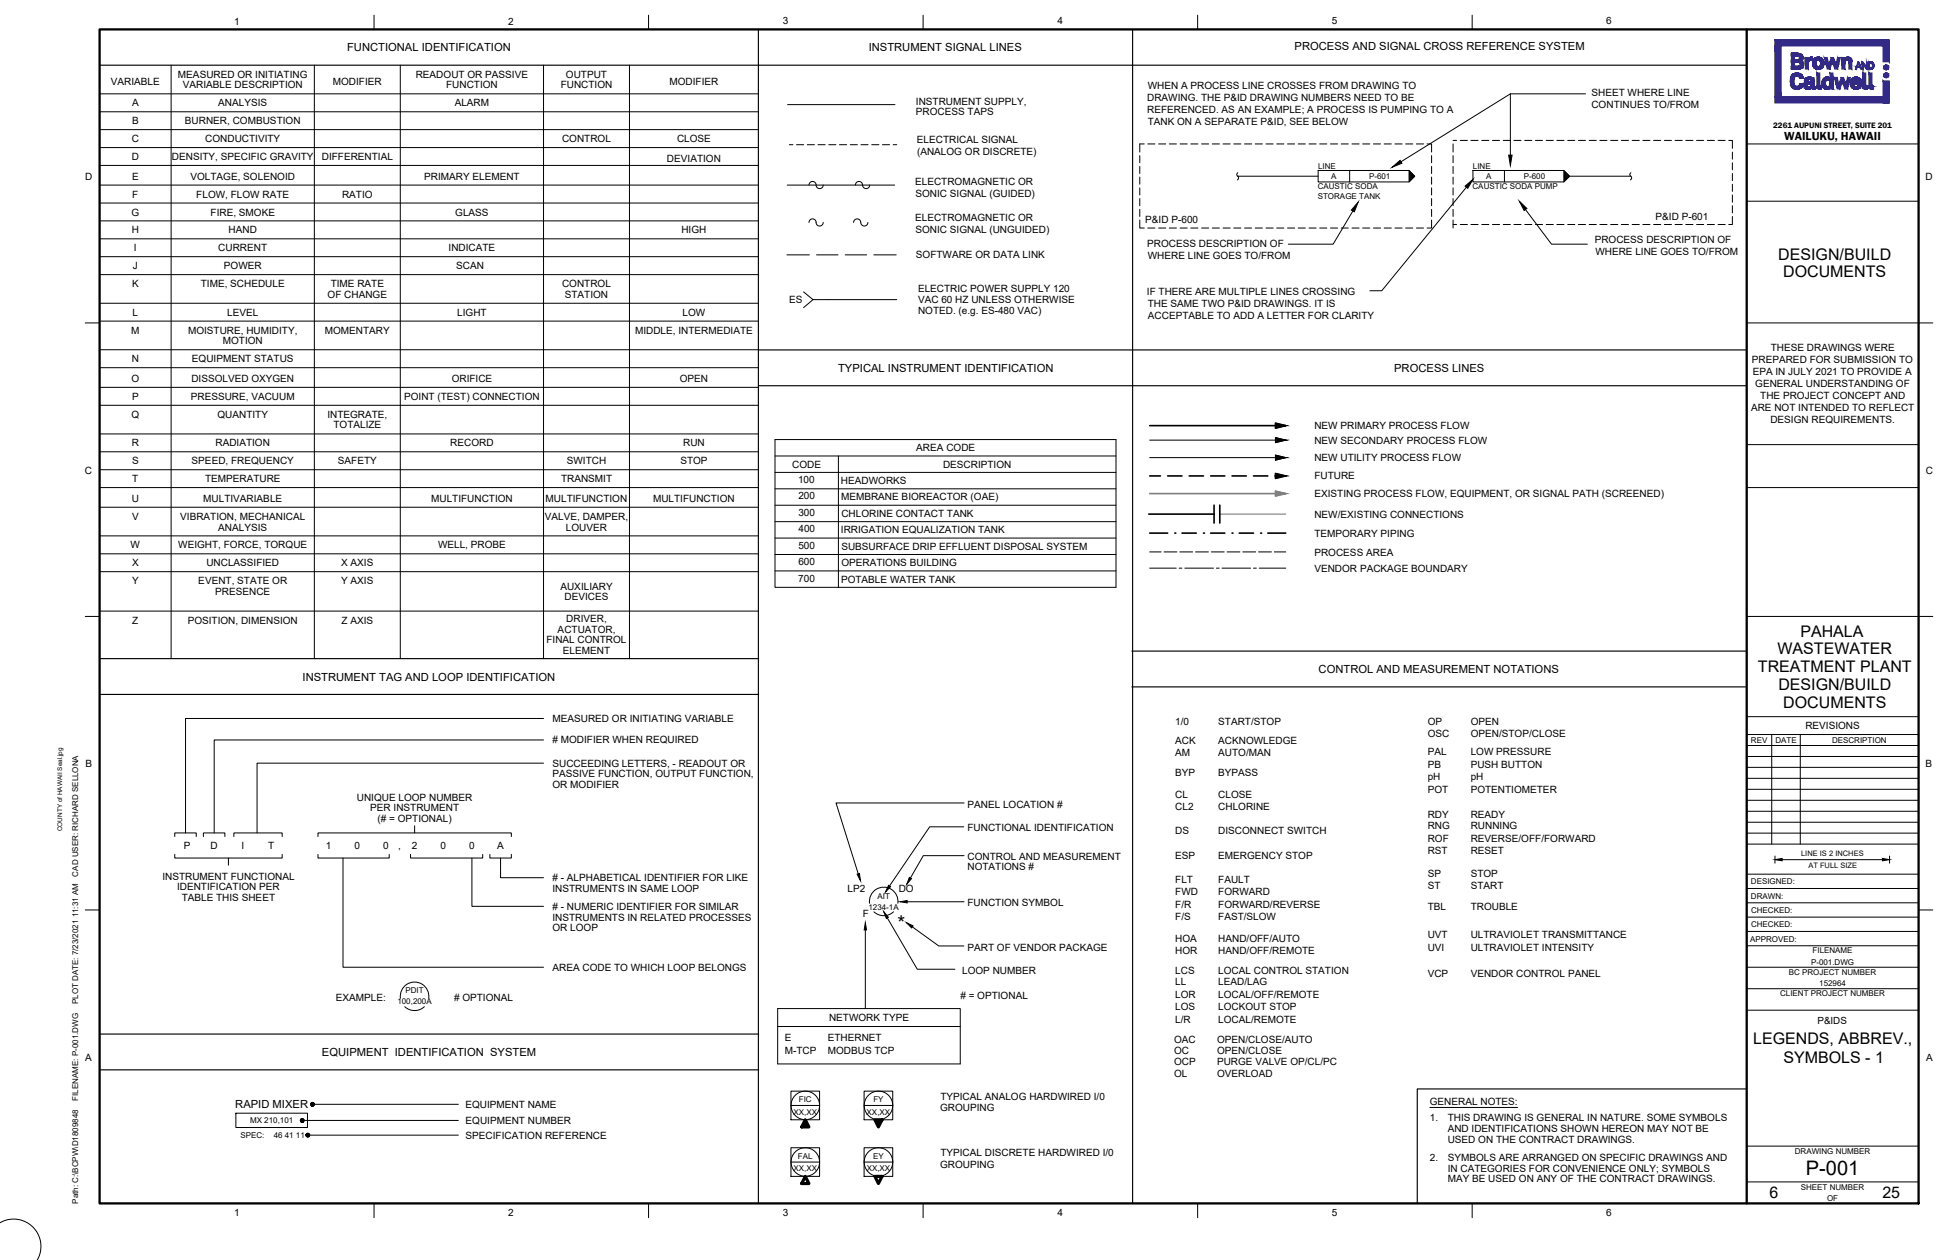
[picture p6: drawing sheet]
<svg xmlns="http://www.w3.org/2000/svg" width="864mm" height="559mm" viewBox="0 0 864 559" stroke-linecap="round" stroke-linejoin="round" font-family="sans-serif">
<defs><g id="words">
<g font-size="8.9">
<text x="397.9" y="412.4">*</text>
<text x="800.6" y="521.3">P-001</text>
</g>
<g font-size="7.1">
<text x="788.4" y="115.1">DESIGN/BUILD</text>
<text x="790.5" y="123">DOCUMENTS</text>
<text x="798.2" y="282.3">PAHALA</text>
<text x="788" y="290.2">WASTEWATER</text>
<text x="779.3" y="298.1">TREATMENT PLANT</text>
<text x="788.4" y="306">DESIGN/BUILD</text>
<text x="790.6" y="313.9">DOCUMENTS</text>
<text x="777.2" y="462.8">LEGENDS, ABBREV.,</text>
<text x="790.7" y="471.3">SYMBOLS - 1</text>
<text x="784.5" y="531.2">6</text>
<text x="834.5" y="531.2">25</text>
</g>
<text font-size="5.3" x="791" y="62.3">WAILUKU, HAWAII</text>
<g font-size="5">
<text x="153.9" y="22.8">FUNCTIONAL IDENTIFICATION</text>
<text x="385.1" y="22.8">INSTRUMENT SIGNAL LINES</text>
<text x="573.9" y="22.2">PROCESS AND SIGNAL CROSS REFERENCE SYSTEM</text>
<text x="371.6" y="164.9">TYPICAL INSTRUMENT IDENTIFICATION</text>
<text x="618.1" y="164.9">PROCESS LINES</text>
<text x="584.6" y="298.5">CONTROL AND MEASUREMENT NOTATIONS</text>
<text x="134.2" y="301.8">INSTRUMENT TAG AND LOOP IDENTIFICATION</text>
<text x="142.7" y="468.2">EQUIPMENT IDENTIFICATION SYSTEM</text>
<text x="104.3" y="491.5">RAPID MIXER</text>
</g>
<g font-size="4.4">
<text x="103.8" y="10.9">1</text>
<text x="225.3" y="10.9">2</text>
<text x="347" y="10.8">3</text>
<text x="468.8" y="10.8">4</text>
<text x="590.4" y="10.8">5</text>
<text x="712.1" y="10.8">6</text>
<text x="78.9" y="34.5">MEASURED OR INITIATING</text>
<text x="184.3" y="34.5">READOUT OR PASSIVE</text>
<text x="250.9" y="34.5">OUTPUT</text>
<text x="49.1" y="37.7">VARIABLE</text>
<text x="81" y="39.2">VARIABLE DESCRIPTION</text>
<text x="147.6" y="37.7">MODIFIER</text>
<text x="197.8" y="39.2">FUNCTION</text>
<text x="248.6" y="39.2">FUNCTION</text>
<text x="296.8" y="37.7">MODIFIER</text>
<text x="508.8" y="39.6">WHEN A PROCESS LINE CROSSES FROM DRAWING TO</text>
<text x="58.5" y="47.2">A</text>
<text x="96.8" y="47.2">ANALYSIS</text>
<text x="201.6" y="47.2">ALARM</text>
<text x="406.1" y="46.4">INSTRUMENT SUPPLY,</text>
<text x="508.6" y="44.9">DRAWING. THE P&amp;ID DRAWING NUMBERS NEED TO BE</text>
<text x="705.5" y="42.8">SHEET WHERE LINE</text>
<text x="406.1" y="51.1">PROCESS TAPS</text>
<text x="508.6" y="50.2">REFERENCED. AS AN EXAMPLE; A PROCESS IS PUMPING TO A</text>
<text x="705.5" y="48">CONTINUES TO/FROM</text>
<text x="58.5" y="55.1">B</text>
<text x="82" y="55.1">BURNER, COMBUSTION</text>
<text x="508.8" y="55.5">TANK ON A SEPARATE P&amp;ID, SEE BELOW</text>
<text x="58.4" y="63.1">C</text>
<text x="91" y="63.1">CONDUCTIVITY</text>
<text x="249.2" y="63.1">CONTROL</text>
<text x="300.1" y="63.1">CLOSE</text>
<text x="406.5" y="63.5">ELECTRICAL SIGNAL</text>
<text x="58.4" y="71">D</text>
<text x="76.2" y="71">DENSITY, SPECIFIC GRAVITY</text>
<text x="142.7" y="71">DIFFERENTIAL</text>
<text x="295.7" y="71.8">DEVIATION</text>
<text x="406.6" y="68.8">(ANALOG OR DISCRETE)</text>
<text x="37.7" y="79.8">D</text>
<text x="58.5" y="79.7">E</text>
<text x="84.5" y="79.7">VOLTAGE, SOLENOID</text>
<text x="188" y="79.7">PRIMARY ELEMENT</text>
<text x="405.7" y="82.1">ELECTROMAGNETIC OR</text>
<text x="853.7" y="79.8">D</text>
<text x="58.6" y="87.7">F</text>
<text x="87" y="87.7">FLOW, FLOW RATE</text>
<text x="151.6" y="87.7">RATIO</text>
<text x="405.8" y="87.5">SONIC SIGNAL (GUIDED)</text>
<text x="58.3" y="95.6">G</text>
<text x="93.3" y="95.6">FIRE, SMOKE</text>
<text x="201.8" y="95.6">GLASS</text>
<text x="405.7" y="98">ELECTROMAGNETIC OR</text>
<text x="507.7" y="99.1">P&amp;ID P-600</text>
<text x="734" y="97.5">P&amp;ID P-601</text>
<text x="58.4" y="103.5">H</text>
<text x="101.3" y="103.5">HAND</text>
<text x="302.1" y="103.5">HIGH</text>
<text x="405.8" y="103.3">SONIC SIGNAL (UNGUIDED)</text>
<text x="707" y="107.9">PROCESS DESCRIPTION OF</text>
<text x="59.4" y="111.5">I</text>
<text x="96.8" y="111.5">CURRENT</text>
<text x="198.9" y="111.5">INDICATE</text>
<text x="508.6" y="109.4">PROCESS DESCRIPTION OF</text>
<text x="707.3" y="113.2">WHERE LINE GOES TO/FROM</text>
<text x="58.9" y="119.4">J</text>
<text x="99.3" y="119.4">POWER</text>
<text x="202.3" y="119.4">SCAN</text>
<text x="406.1" y="114.6">SOFTWARE OR DATA LINK</text>
<text x="508.8" y="114.7">WHERE LINE GOES TO/FROM</text>
<text x="58.5" y="127.3">K</text>
<text x="89" y="127.3">TIME, SCHEDULE</text>
<text x="146.6" y="127.3">TIME RATE</text>
<text x="249.2" y="127.3">CONTROL</text>
<text x="407" y="129.7">ELECTRIC POWER SUPPLY 120</text>
<text x="508.5" y="130.9">IF THERE ARE MULTIPLE LINES CROSSING</text>
<text x="145.2" y="132.1">OF CHANGE</text>
<text x="250.4" y="132.1">STATION</text>
<text x="349.9" y="134.5">ES</text>
<text x="407" y="134.5">VAC 60 HZ UNLESS OTHERWISE</text>
<text x="508.8" y="136.1">THE SAME TWO P&amp;ID DRAWINGS. IT IS</text>
<text x="58.8" y="140">L</text>
<text x="100.7" y="140">LEVEL</text>
<text x="202.7" y="140">LIGHT</text>
<text x="302.6" y="140">LOW</text>
<text x="407" y="139.2">NOTED. (e.g. ES-480 VAC)</text>
<text x="508.9" y="141.4">ACCEPTABLE TO ADD A LETTER FOR CLARITY</text>
<text x="58.2" y="148">M</text>
<text x="83.4" y="148">MOISTURE, HUMIDITY,</text>
<text x="144" y="148">MOMENTARY</text>
<text x="281.5" y="148">MIDDLE, INTERMEDIATE</text>
<text x="98.8" y="152.7">MOTION</text>
<text x="785" y="155.7">THESE DRAWINGS WERE</text>
<text x="58.4" y="160.7">N</text>
<text x="85.1" y="160.7">EQUIPMENT STATUS</text>
<text x="776.6" y="161">PREPARED FOR SUBMISSION TO</text>
<text x="777" y="166.3">EPA IN JULY 2021 TO PROVIDE A</text>
<text x="58.3" y="169.4">O</text>
<text x="84.8" y="169.4">DISSOLVED OXYGEN</text>
<text x="200.2" y="169.4">ORIFICE</text>
<text x="301.4" y="169.4">OPEN</text>
<text x="778.2" y="171.7">GENERAL UNDERSTANDING OF</text>
<text x="58.5" y="177.3">P</text>
<text x="84.6" y="177.3">PRESSURE, VACUUM</text>
<text x="179.2" y="177.3">POINT (TEST) CONNECTION</text>
<text x="780.4" y="177">THE PROJECT CONCEPT AND</text>
<text x="58.3" y="185.3">Q</text>
<text x="96.4" y="185.3">QUANTITY</text>
<text x="145.1" y="185.3">INTEGRATE,</text>
<text x="776.3" y="182.4">ARE NOT INTENDED TO REFLECT</text>
<text x="147.8" y="190">TOTALIZE</text>
<text x="582.7" y="190.4">NEW PRIMARY PROCESS FLOW</text>
<text x="784.9" y="187.8">DESIGN REQUIREMENTS.</text>
<text x="58.4" y="198">R</text>
<text x="95.5" y="198">RADIATION</text>
<text x="199.6" y="198">RECORD</text>
<text x="302.9" y="198">RUN</text>
<text x="582.7" y="196.8">NEW SECONDARY PROCESS FLOW</text>
<text x="406.2" y="200.2">AREA CODE</text>
<text x="58.5" y="205.9">S</text>
<text x="85" y="205.9">SPEED, FREQUENCY</text>
<text x="149.8" y="205.9">SAFETY</text>
<text x="251.3" y="205.9">SWITCH</text>
<text x="301.6" y="205.9">STOP</text>
<text x="351.2" y="207.5">CODE</text>
<text x="418.1" y="207.5">DESCRIPTION</text>
<text x="582.7" y="204.6">NEW UTILITY PROCESS FLOW</text>
<text x="37.7" y="210">C</text>
<text x="58.6" y="213.9">T</text>
<text x="90.9" y="213.9">TEMPERATURE</text>
<text x="248.7" y="213.9">TRANSMIT</text>
<text x="353.8" y="214.2">100</text>
<text x="372.8" y="214.8">HEADWORKS</text>
<text x="582.7" y="212.6">FUTURE</text>
<text x="853.7" y="210">C</text>
<text x="353.9" y="221.5">200</text>
<text x="372.9" y="221.6">MEMBRANE BIOREACTOR (OAE)</text>
<text x="582.7" y="220.5">EXISTING PROCESS FLOW, EQUIPMENT, OR SIGNAL PATH (SCREENED)</text>
<text x="58.4" y="222.6">U</text>
<text x="90.1" y="222.6">MULTIVARIABLE</text>
<text x="191.1" y="222.6">MULTIFUNCTION</text>
<text x="241.9" y="222.6">MULTIFUNCTION</text>
<text x="289.5" y="222.6">MULTIFUNCTION</text>
<text x="58.5" y="230.5">V</text>
<text x="79.9" y="230.5">VIBRATION, MECHANICAL</text>
<text x="241.6" y="230.5">VALVE, DAMPER,</text>
<text x="354" y="228.8">300</text>
<text x="373" y="229.3">CHLORINE CONTACT TANK</text>
<text x="582.7" y="229.6">NEW/EXISTING CONNECTIONS</text>
<text x="96.8" y="235.3">ANALYSIS</text>
<text x="250.9" y="235.3">LOUVER</text>
<text x="354" y="236.1">400</text>
<text x="372.8" y="236.5">IRRIGATION EQUALIZATION TANK</text>
<text x="582.7" y="238">TEMPORARY PIPING</text>
<text x="57.9" y="243.2">W</text>
<text x="79" y="243.2">WEIGHT, FORCE, TORQUE</text>
<text x="194.2" y="243.2">WELL, PROBE</text>
<text x="353.9" y="243.3">500</text>
<text x="373" y="243.9">SUBSURFACE DRIP EFFLUENT DISPOSAL SYSTEM</text>
<text x="58.5" y="251.2">X</text>
<text x="91.5" y="251.2">UNCLASSIFIED</text>
<text x="151.3" y="251.2">X AXIS</text>
<text x="353.9" y="250.6">600</text>
<text x="373" y="251.2">OPERATIONS BUILDING</text>
<text x="582.7" y="246.4">PROCESS AREA</text>
<text x="353.9" y="257.9">700</text>
<text x="582.7" y="253.6">VENDOR PACKAGE BOUNDARY</text>
<text x="58.5" y="259.1">Y</text>
<text x="87.9" y="259.1">EVENT, STATE OR</text>
<text x="95.4" y="263.9">PRESENCE</text>
<text x="151.3" y="259.1">Y AXIS</text>
<text x="248.5" y="261.5">AUXILIARY</text>
<text x="372.9" y="258.4">POTABLE WATER TANK</text>
<text x="250.3" y="266.2">DEVICES</text>
<text x="251" y="275.8">DRIVER,</text>
<text x="58.6" y="276.6">Z</text>
<text x="83.2" y="276.6">POSITION, DIMENSION</text>
<text x="151.4" y="276.6">Z AXIS</text>
<text x="247.2" y="280.5">ACTUATOR,</text>
<text x="242.3" y="285.3">FINAL CONTROL</text>
<text x="249.6" y="290.1">ELEMENT</text>
<text x="244.9" y="320.2">MEASURED OR INITIATING VARIABLE</text>
<text x="521" y="321.5">1/0</text>
<text x="540.1" y="321.5">START/STOP</text>
<text x="633" y="321.4">OP</text>
<text x="652" y="321.4">OPEN</text>
<text x="800.4" y="323.2">REVISIONS</text>
<text x="244.9" y="329.7"># MODIFIER WHEN REQUIRED</text>
<text x="521" y="329.9">ACK</text>
<text x="540.1" y="329.9">ACKNOWLEDGE</text>
<text x="633" y="326.9">OSC</text>
<text x="652" y="326.9">OPEN/STOP/CLOSE</text>
<text x="521" y="335.5">AM</text>
<text x="540.1" y="335.5">AUTO/MAN</text>
<text x="633" y="334.9">PAL</text>
<text x="652" y="334.9">LOW PRESSURE</text>
<text x="38" y="340.2">B</text>
<text x="244.9" y="340.1">SUCCEEDING LETTERS, - READOUT OR</text>
<text x="633" y="340.5">PB</text>
<text x="652" y="340.5">PUSH BUTTON</text>
<text x="853.7" y="340.2">B</text>
<text x="244.9" y="344.8">PASSIVE FUNCTION, OUTPUT FUNCTION,</text>
<text x="521" y="344.2">BYP</text>
<text x="540.1" y="344.2">BYPASS</text>
<text x="633" y="346">pH</text>
<text x="652" y="346">pH</text>
<text x="244.9" y="349.6">OR MODIFIER</text>
<text x="521" y="353.7">CL</text>
<text x="540.1" y="353.7">CLOSE</text>
<text x="633" y="351.6">POT</text>
<text x="652" y="351.6">POTENTIOMETER</text>
<text x="158.2" y="355.1">UNIQUE LOOP NUMBER</text>
<text x="164.1" y="359.9">PER INSTRUMENT</text>
<text x="428.9" y="358.2">PANEL LOCATION #</text>
<text x="521" y="359.3">CL2</text>
<text x="540.1" y="359.3">CHLORINE</text>
<text x="167.4" y="364.7">(# = OPTIONAL)</text>
<text x="633" y="362.7">RDY</text>
<text x="652" y="362.7">READY</text>
<text x="428.9" y="368.5">FUNCTIONAL IDENTIFICATION</text>
<text x="521" y="370.1">DS</text>
<text x="540.1" y="370.1">DISCONNECT SWITCH</text>
<text x="633" y="367.7">RNG</text>
<text x="652" y="367.7">RUNNING</text>
<text x="81.5" y="376.6">P</text>
<text x="93.3" y="376.6">D</text>
<text x="107" y="376.6">I</text>
<text x="119" y="376.6">T</text>
<text x="144.5" y="376.6">1</text>
<text x="157.2" y="376.6">0</text>
<text x="169.9" y="376.6">0</text>
<text x="176.6" y="376.6">,</text>
<text x="182.6" y="376.6">2</text>
<text x="195.3" y="376.6">0</text>
<text x="208" y="376.6">0</text>
<text x="220.4" y="376.6">A</text>
<text x="633" y="373.3">ROF</text>
<text x="652" y="373.3">REVERSE/OFF/FORWARD</text>
<text x="428.9" y="381.2">CONTROL AND MEASUREMENT</text>
<text x="521" y="381.1">ESP</text>
<text x="540.1" y="381.1">EMERGENCY STOP</text>
<text x="633" y="378.9">RST</text>
<text x="652" y="378.9">RESET</text>
<text x="428.9" y="386">NOTATIONS #</text>
<text x="633" y="388.7">SP</text>
<text x="652" y="388.7">STOP</text>
<text x="72" y="390.1">INSTRUMENT FUNCTIONAL</text>
<text x="78.5" y="394.8">IDENTIFICATION PER</text>
<text x="244.9" y="390.9"># - ALPHABETICAL IDENTIFIER FOR LIKE</text>
<text x="244.9" y="395.6">INSTRUMENTS IN SAME LOOP</text>
<text x="375.8" y="395.5">LP2</text>
<text x="398.4" y="395.5">DO</text>
<text x="521" y="391.6">FLT</text>
<text x="540.1" y="391.6">FAULT</text>
<text x="633" y="394.3">ST</text>
<text x="652" y="394.3">START</text>
<text x="80.6" y="399.6">TABLE THIS SHEET</text>
<text x="428.9" y="401.8">FUNCTION SYMBOL</text>
<text x="521" y="397">FWD</text>
<text x="540.1" y="397">FORWARD</text>
<text x="244.9" y="403.6"># - NUMERIC IDENTIFIER FOR SIMILAR</text>
<text x="382.6" y="406.6">F</text>
<text x="521" y="402.6">F/R</text>
<text x="540.1" y="402.6">FORWARD/REVERSE</text>
<text x="633" y="403.7">TBL</text>
<text x="652" y="403.7">TROUBLE</text>
<text x="244.9" y="408.3">INSTRUMENTS IN RELATED PROCESSES</text>
<text x="244.9" y="413.1">OR LOOP</text>
<text x="521" y="408.1">F/S</text>
<text x="540.1" y="408.1">FAST/SLOW</text>
<text x="521" y="417.8">HOA</text>
<text x="540.1" y="417.8">HAND/OFF/AUTO</text>
<text x="633" y="416">UVT</text>
<text x="652" y="416">ULTRAVIOLET TRANSMITTANCE</text>
<text x="428.9" y="421.7">PART OF VENDOR PACKAGE</text>
<text x="521" y="423">HOR</text>
<text x="540.1" y="423">HAND/OFF/REMOTE</text>
<text x="633" y="421.6">UVI</text>
<text x="652" y="421.6">ULTRAVIOLET INTENSITY</text>
<text x="244.9" y="430.5">AREA CODE TO WHICH LOOP BELONGS</text>
<text x="426.6" y="432">LOOP NUMBER</text>
<text x="521" y="432.1">LCS</text>
<text x="521" y="437">LL</text>
<text x="540.1" y="432.1">LOCAL CONTROL STATION</text>
<text x="540.1" y="437">LEAD/LAG</text>
<text x="633" y="433.1">VCP</text>
<text x="652" y="433.1">VENDOR CONTROL PANEL</text>
<text x="425.7" y="443.1"># = OPTIONAL</text>
<text x="521" y="442.6">LOR</text>
<text x="540.1" y="442.6">LOCAL/OFF/REMOTE</text>
<text x="148.9" y="444">EXAMPLE:</text>
<text x="201.3" y="444"># OPTIONAL</text>
<text x="521" y="448.1">LOS</text>
<text x="540.1" y="448.1">LOCKOUT STOP</text>
<text x="367.5" y="452.6">NETWORK TYPE</text>
<text x="521" y="453.6">L/R</text>
<text x="540.1" y="453.6">LOCAL/REMOTE</text>
<text x="805.7" y="454.1">P&amp;IDS</text>
<text x="347.9" y="461.6">E</text>
<text x="367" y="461.6">ETHERNET</text>
<text x="347.9" y="467.5">M-TCP</text>
<text x="367" y="467.5">MODBUS TCP</text>
<text x="520.5" y="462.5">OAC</text>
<text x="520.5" y="467.2">OC</text>
<text x="539.5" y="462.5">OPEN/CLOSE/AUTO</text>
<text x="539.5" y="467.2">OPEN/CLOSE</text>
<text x="37.8" y="470.4">A</text>
<text x="520.5" y="472.5">OCP</text>
<text x="539.5" y="472.5">PURGE VALVE OP/CL/PC</text>
<text x="854" y="470.4">A</text>
<text x="520.5" y="477.6">OL</text>
<text x="539.5" y="477.6">OVERLOAD</text>
<text x="206.4" y="491.4">EQUIPMENT NAME</text>
<text x="416.9" y="487.6">TYPICAL ANALOG HARDWIRED I/0</text>
<text x="633.9" y="490.2">GENERAL NOTES:</text>
<text x="416.7" y="492.9">GROUPING</text>
<text x="633.9" y="497.4">1.</text>
<text x="641.8" y="497.4">THIS DRAWING IS GENERAL IN NATURE. SOME SYMBOLS</text>
<text x="206.4" y="498.5">EQUIPMENT NUMBER</text>
<text x="641.8" y="502.1">AND IDENTIFICATIONS SHOWN HEREON MAY NOT BE</text>
<text x="206.4" y="505">SPECIFICATION REFERENCE</text>
<text x="641.8" y="506.9">USED ON THE CONTRACT DRAWINGS.</text>
<text x="416.9" y="512.7">TYPICAL DISCRETE HARDWIRED I/0</text>
<text x="633.9" y="514.8">2.</text>
<text x="641.8" y="514.8">SYMBOLS ARE ARRANGED ON SPECIFIC DRAWINGS AND</text>
<text x="416.7" y="518">GROUPING</text>
<text x="641.8" y="519.6">IN CATEGORIES FOR CONVENIENCE ONLY; SYMBOLS</text>
<text x="641.8" y="524.3">MAY BE USED ON ANY OF THE CONTRACT DRAWINGS.</text>
<text x="103.8" y="539.1">1</text>
<text x="225.3" y="539.1">2</text>
<text x="347" y="539.1">3</text>
<text x="468.8" y="539.1">4</text>
<text x="590.4" y="539.1">5</text>
<text x="712.1" y="539.1">6</text>
</g>
<text font-size="3.6" x="786.1" y="56.7">2261 AUPUNI STREET, SUITE 201</text>
<g font-size="3.5">
<text x="584.4" y="74.8">LINE</text>
<text x="653" y="74.8">LINE</text>
<text x="584.2" y="83.9">CAUSTIC SODA</text>
<text x="590.2" y="79.4">A</text>
<text x="606.9" y="79.4">P-601</text>
<text x="652.8" y="83.9">CAUSTIC SODA PUMP</text>
<text x="658.8" y="79.4">A</text>
<text x="675.6" y="79.4">P-600</text>
<text x="584.2" y="88.2">STORAGE TANK</text>
<text x="776.2" y="329.3">REV</text>
<text x="787.1" y="329.3">DATE</text>
<text x="812.2" y="329.3">DESCRIPTION</text>
<text x="34.7" y="388.8" transform="rotate(-90 34.7 388.8)">CAD USER: RICHARD SELLONA</text>
<text x="776.2" y="392.2">DESIGNED:</text>
<text x="389" y="398.5">AIT</text>
<text x="776.2" y="398.5">DRAWN:</text>
<text x="385" y="403.4">1234-1A</text>
<text x="776.3" y="404.9">CHECKED:</text>
<text x="776.3" y="411.3">CHECKED:</text>
<text x="775.9" y="417.6">APPROVED:</text>
<text x="803.6" y="422.8">FILENAME</text>
<text x="802.9" y="427.9">P-001.DWG</text>
<text x="793" y="432.4">BC PROJECT NUMBER</text>
<text x="806.5" y="437.3">152964</text>
<text x="179.7" y="440.6">PDIT</text>
<text x="789.2" y="441.7">CLIENT PROJECT NUMBER</text>
<text x="34.7" y="445.3" transform="rotate(-90 34.7 445.3)">PLOT DATE: 7/23/2021 11:31 AM</text>
<text x="176.2" y="445.3">100,200A</text>
<text x="34.7" y="488.1" transform="rotate(-90 34.7 488.1)">FILENAME: P-001.DWG</text>
<text x="354.2" y="488.7">FIC</text>
<text x="387.2" y="488.7">FY</text>
<text x="110.9" y="497.9">MX 210,101</text>
<text x="351.8" y="494.3">XX,XX</text>
<text x="384.2" y="494.3">XX,XX</text>
<text x="106.6" y="504.8">SPEC:</text>
<text x="121.3" y="504.8">46 41 11</text>
<text x="353.7" y="513.8">FAL</text>
<text x="387.1" y="513.8">EY</text>
<text x="795.7" y="511.8">DRAWING NUMBER</text>
<text x="351.8" y="519.4">XX,XX</text>
<text x="384.2" y="519.4">XX,XX</text>
<text x="798.4" y="527.7">SHEET NUMBER</text>
<text x="34.7" y="533.9" transform="rotate(-90 34.7 533.9)">Path: C:\BCPW\D1809848</text>
<text x="810" y="532.6">OF</text>
</g>
<g font-size="3.3">
<text x="798.5" y="379.7">LINE IS 2 INCHES</text>
<text x="801.7" y="384.8">AT FULL SIZE</text>
</g>
<text font-size="2.8" x="27.6" y="368.6" transform="rotate(-90 27.6 368.6)">COUNTY of HAWAII Seal.jpg</text>
</g></defs>
<!-- layer: P-EXISTLINE -->
<path d="M540.8 228h29.2" fill="none" stroke="#808080" stroke-width=".51"/>
<g fill="none" stroke="#000" stroke-width=".72">
<path d="M509.7 188.8h60.3M565.4 187.7l4.6 1.1-4.6 1.1zM509.7 211.1h4.8M517.7 211.1h6.3M527.2 211.1h6.3M536.7 211.1h6.3M546.2 211.1h6.3M555.7 211.1h6.4M565.2 211.1h4.8M565.4 210l4.6 1.1-4.6 1.1zM509.3 228h28.9M509.7 236.4h8"/>
<path d="M524 236.4h6.4M536.7 236.4h6.3M538.2 224v8M540.8 224v8M549.4 236.4h6.3M562.1 236.4h7.9"/>
</g>
<g fill="#000">
<circle cx="520.8" cy="236.4" r=".36"/>
<circle cx="533.5" cy="236.4" r=".36"/>
<circle cx="546.2" cy="236.4" r=".36"/>
<circle cx="558.9" cy="236.4" r=".36"/>
</g>
<path d="M336.2 13v520.7M502.1 13v520.7M44.2 28.9h730.2M774.2 155.2h-438M774.2 171.1h-438M44.2 292.1h292.1M501.8 288.8h272.1M44.2 308h292.1M501.8 304.6h272.1M44.2 458.6h292.1M44.2 474.5h292.1M774.4 482.9h-146.1v50.8" fill="none" stroke="#000" stroke-width=".51"/>
<g fill="none" stroke="#000" stroke-width=".44">
<path d="M165.8 6.7v6.3M287.5 6.7v6.3M409.2 6.7v6.3M530.9 6.7v6.3M652.7 6.7v6.3M75.9 28.9v263.2M139.4 28.9v263.2M177.5 28.9v263.2M241 28.9v263.2M279.1 28.9v263.2M44.1 49.6h292.1M44.1 57.5h292.1"/>
<path d="M44.2 41.6h292.1M349.2 46.4h47.5M669.6 41.6v27.2M702.9 41.6h-33.3l-48.5 30.2M44.1 65.4h292.1M44.1 73.4h292.1M349.9 64.2h1.6M353.1 64.2h3.2M357.9 64.2h3.2M362.6 64.2h3.2M367.4 64.2h3.2M372.2 64.2h3.1"/>
<path d="M376.9 64.2h3.2M381.7 64.2h3.2M386.5 64.2h3.1M391.2 64.2h3.2M396 64.2h1.6M505.3 69v3.2M505.3 73.8v3.2M505.3 78.5v3.2M507.3 63.8h-2v3.6M508.8 63.8h3.2M513.6 63.8h3.2M518.4 63.8h3.1"/>
<path d="M523.2 63.8h3.1M527.9 63.8h3.2M532.7 63.8h3.2M537.4 63.8h3.2M542.2 63.8h3.2M546.9 63.8h3.2M548.7 78.1a.99 .99 0 0 1-.2 1.7M548.7 76.6l-.4 .7 .3 .8h35.8M551.7 63.8h3.2M556.5 63.8h3.1M561.3 63.8h3.1M566 63.8h3.2"/>
<path d="M570.8 63.8h3.2M575.5 63.8h3.2M580.3 63.8h3.2M584.4 75.6h40.3l2.5 2.5-2.5 2.6h-40.3zM585 63.8h3.2M589.8 63.8h3.2M594.6 63.8h3.1M598.3 75.6v5.1M599.4 63.8h3.1M604.1 63.8h3.2M608.9 63.8h3.2M613.6 63.8h3.2"/>
<path d="M618.4 63.8h3.2M623.1 63.8h3.2M624.7 75.6v5.1M624.9 75.9v4.5M625.2 76.1v4.1M625.4 76.4v3.5M625.7 76.6v3.1M625.9 76.9v2.5M626.2 77.1v2.1M626.4 77.4v1.5M626.7 77.6v1.1M627 77.9v.5"/>
<path d="M627.9 63.8h3.2M632.7 63.8h2v3.6M634.7 69v3.2M634.7 73.8v3.2M634.7 78.5v3.2M644.2 62.3h1.6M644.2 63.8v3.6M644.2 69v3.2M644.2 73.8v3.2M644.2 78.5v3.2M647.4 62.3h3.1M652.1 62.3h3.2"/>
<path d="M653 75.6h40.3l2.5 2.5-2.5 2.6h-40.3zM656.9 62.3h3.2M661.6 62.3h3.2M666.4 62.3h3.2M667 75.6v5.1M671.2 62.3h3.1M675.9 62.3h3.2M680.7 62.3h3.2M685.5 62.3h3.1M690.2 62.3h3.2M693.3 75.6v5.1M693.5 75.9v4.5"/>
<path d="M693.8 76.1v4.1M694.1 76.4v3.5M694.3 76.6v3.1M694.6 76.9v2.5M694.8 77.1v2.1M695 62.3h3.2M695.1 77.4v1.5M695.3 77.6v1.1M695.6 77.9v.5M699.7 62.3h3.2M704.5 62.3h3.2M709.3 62.3h3.1"/>
<path d="M714 62.3h3.2M718.8 62.3h3.2M722.9 78.1a.99 .99 0 0 1-.1 1.7M723 76.6l-.5 .7 .4 .8h-27.1M723.6 62.3h3.1M728.3 62.3h3.2M733.1 62.3h3.2M737.8 62.3h3.2M742.6 62.3h3.2M747.4 62.3h3.1M752.1 62.3h3.2M756.9 62.3h3.2"/>
<path d="M761.7 62.3h3.1M766.4 62.3h1.6v3.5M768 67.4v3.2M768 72.2v3.2M768 77v3.1M774.4 63.8h76.2M44.1 82.1h292.1M44.1 90h292.1M44.1 98h292.1M349 82.1h47.6M358.6 98.7a1.59 1.59 0 0 1 1.6-1.6 1.59 1.59 0 0 1 1.6 1.6M358.6 82.1a1.59 1.59 0 0 1 1.6-1.6 1.59 1.59 0 0 1 1.6 1.6"/>
<path d="M361.8 98.7a1.59 1.59 0 0 0 1.6 1.5 1.59 1.59 0 0 0 1.6-1.5M361.8 82.1a1.59 1.59 0 0 0 1.6 1.6 1.59 1.59 0 0 0 1.6-1.6M378.4 98.7a1.66 1.66 0 0 1 1.9-1.6 1.66 1.66 0 0 1 1.4 2.1 1.59 1.59 0 0 0 1.7 1 1.59 1.59 0 0 0 1.4-1.5M379.2 82.1a1.66 1.66 0 0 1 1.9-1.6 1.66 1.66 0 0 1 1.4 2.1 1.59 1.59 0 0 0 1.7 1 1.59 1.59 0 0 0 1.4-1.5M505.3 83.3v3.2M505.3 88.1v3.1M505.3 92.8v3.2M505.3 97.6v3.5h2M599.8 93.6l-8.8 14.7h-19.8M634.7 97.6v3.5h-2M634.7 83.3v3.2M634.7 88.1v3.1"/>
<path d="M634.7 92.8v3.2M644.2 99.6h1.6M644.2 83.3v3.2M644.2 88.1v3.1M644.2 92.8v3.2M644.2 97.6v3.5M647.4 99.6h3.1M650.1 83l-37.5 45.9h-5.3M652.1 99.6h3.2M656.9 99.6h3.2M661.6 99.6h3.2M666.4 99.6h3.2"/>
<path d="M671.2 99.6h3.1M675.9 99.6h3.2M676.3 92.9l11.5 15.4h15.9M680.7 99.6h3.2M685.5 99.6h3.1M690.2 99.6h3.2M695 99.6h3.2M699.7 99.6h3.2M704.5 99.6h3.2M709.3 99.6h3.1M714 99.6h3.2M718.8 99.6h3.2"/>
<path d="M723.6 99.6h3.1M728.3 99.6h3.2M733.1 99.6h3.2M737.8 99.6h3.2M742.6 99.6h3.2M747.4 99.6h3.1M752.1 99.6h3.2M756.9 99.6h3.2M761.7 99.6h3.1M768 96v3.6h-1.6M768 81.7v3.2M768 86.5v3.2"/>
<path d="M768 91.2v3.2M774.4 89.2h76.2M44.1 105.9h292.1M44.1 113.8h292.1M348.9 113h9.9M362 113h9.5M374.7 113h9.5M387.4 113h9.9M508.8 101.1h3.2M513.6 101.1h3.2M518.4 101.1h3.1M523.2 101.1h3.1"/>
<path d="M527.9 101.1h3.2M532.7 101.1h3.2M537.4 101.1h3.2M542.2 101.1h3.2M546.9 101.1h3.2M551.7 101.1h3.2M556.5 101.1h3.1M561.3 101.1h3.1M566 101.1h3.2M570.8 101.1h3.2M575.5 101.1h3.2M580.3 101.1h3.2"/>
<path d="M585 101.1h3.2M589.8 101.1h3.2M594.6 101.1h3.1M599.4 101.1h3.1M604.1 101.1h3.2M608.9 101.1h3.2M613.6 101.1h3.2M618.4 101.1h3.2M623.1 101.1h3.2M627.9 101.1h3.2M44.1 121.8h292.1M44.1 134.5h292.1"/>
<path d="M356.2 129.5l4.2 3.4-4.2 3.5M360.4 132.9h37.2M37.8 143.2h6.4M44.1 142.4h292.1M44.1 155.1h292.1M774.4 143.2h82.5M44.1 163.1h292.1M44.1 171.8h292.1M44.1 179.7h292.1M44.1 192.4h292.1M343.6 194.9h151.1v65.6h-151.1zM509.7 195.2h60.3"/>
<path d="M565.4 194.1l4.6 1.1-4.6 1.1zM774.4 197.2h76.2M44.1 200.4h292.1M44.1 208.3h292.1M44.1 216.2h292.1M343.6 202.2h151.1M343.6 209.5h151.1M343.6 216.8h151.1M371.7 202.2v58.3M509.7 202.9h60.3M565.4 201.8l4.6 1.1-4.6 1.2zM774.4 216.2h76.2"/>
<path d="M44.1 225h292.1M44.1 237.7h292.1M343.6 224.1h151.1M343.6 231.4h151.1M343.6 238.6h151.1M44.1 245.6h292.1M44.1 253.5h292.1M343.6 245.9h151.1M343.6 253.2h151.1M509.7 244.8h5.1M509.7 252h11.8M516 244.8h5.8"/>
<path d="M522.7 252h1.3M523 244.8h5.7M525.3 252h12.7M530 244.8h5.7M537 244.8h5.7M539.2 252h1.3M541.7 252h12.7M544 244.8h5.7M551 244.8h5.7M555.7 252h1.3M558 244.8h5.7M558.2 252h11.8"/>
<path d="M564.9 244.8h5.1M37.8 273.4h6.4M44.1 271h292.1M774.4 273.4h82.5M241 318.6h-158.7v50.8M774.4 317.8h76.2M241 328.2h-146v41.2M241 338.5h-127v30.9M774.4 325.8h76.2M774.4 335.5h76.2M774.4 330.6h76.2M785.5 325.8v48.6"/>
<path d="M798.1 325.8v48.6M427.4 356.1h-56.8l9.9 31.5M774.4 359.8h76.2M774.4 354.9h76.2M774.4 350.1h76.2M774.4 345.2h76.2M774.4 340.3h76.2M77.5 371v-1.6h9.5v1.6M77.5 378.9v1.6h47.6v-1.6M90.2 371v-1.6h9.5v1.6M103.7 371v-1.6h21.4v1.6M141 378.9v1.6h31.6v-1.6"/>
<path d="M141 371v-1.6h85.7v1.6M182 378.9v1.6h32v-1.6M183.8 366.2v3.2M217.2 378.9v1.6h9.5v-1.6M427.2 366.7h-15l-17.9 26.2M427.4 379.5h-18.1l-5.7 9.9M774.4 364.7h76.2M774.4 369.5h76.2M774.4 374.4h76.2M786.9 379.6v3.2M837.7 379.6v3.2M101.3 380.5v3.2"/>
<path d="M152.1 380.5v48.5h88.9M209.2 380.5v21.5h31.8M221.9 380.5v8.8h19.1M402.2 399.9h25.2M774.4 394h76.2M774.4 387.7h76.2M790.1 381.3h44.4M37.8 403.6h6.4M383.6 412.4v34.9M385.5 400.6a6.3 6.3 0 0 1 6.3-7.2 6.3 6.3 0 0 1 6.2 7.2M387.4 404.4a6.3 6.3 0 0 0 8.7 0M393.4 407.1l13.3 22.8h16.6"/>
<path d="M404.5 411.1l11.7 8.4h11.1M774.4 413.1h76.2M774.4 419.4h76.2M774.4 400.4h76.2M774.4 406.7h76.2M850.6 403.6h6.3M774.4 438.5h76.2M774.4 429h76.2M177.5 442.7a6.3 6.3 0 0 1 6.3-7.2 6.3 6.3 0 0 1 6.3 7.2M179.4 446.5a6.3 6.3 0 0 0 8.7 0M344.8 447.3h80.9v24.5h-80.9zM344.8 455.3h80.9"/>
<path d="M774.4 448h76.2M104.6 493.7h31.7v6.3h-31.7zM133.6 496.9h69.6M138.5 489.8h64.7M350.6 483.9h12.7v12.7h-12.7zM350.6 490.3h12.7M383.1 483.9h12.7v12.7h-12.7zM383.1 490.3h12.7M633.9 491.2h38.9M136.4 503.4h66.8M350.6 509h12.7v12.7h-12.7zM350.6 515.4h12.7"/>
<path d="M383.1 509h12.7v12.7h-12.7zM383.1 515.4h12.7M774.4 508.3h76.2M165.8 533.7v6.3M287.5 533.7v6.3M409.2 533.7v6.3M530.9 533.7v6.3M652.7 533.7v6.3M774.4 524.2h76.2M0 542.3a12.1 12.1 0 0 1 14.6 1.9 12.1 12.1 0 0 1 1.9 14.6"/>
<circle cx="357" cy="490.2" r="6.3"/>
<circle cx="389.4" cy="490.2" r="6.3"/>
<circle cx="357" cy="515.3" r="6.3"/>
<circle cx="389.4" cy="515.3" r="6.3"/>
</g>
<g fill="#000" stroke="#000" stroke-width=".44">
<path d="M617.2 74.2l3.5-3.1 .8 1.3zM668.8 68.8h1.5l-.7 4.6zM602.1 89.6l-1.7 4.3-1.3-.7zM649.5 82.6l3.5-3.1-2.3 4zM673.6 89.2l3.3 3.3-1.2 .8zM380 387.7l1-.3 .5 3.2zM393.9 392.6l.9 .6-2.2 2.4zM403.1 389.1l1 .6-2.1 2.5zM786.9 381.3l3.2-.6v1.1zM834.5 380.7l3.2 .6-3.2 .5zM383.6 409.2l.6 3.2h-1.1zM391.8 404.3l2 2.5-.9 .5z"/>
<path d="M399 399.9l3.2-.5v1zM401.9 409.2l2.9 1.4-.6 .9zM134 496.9h.7v.3zM138.5 489.8h.8v.3zM357 496.6l1.6 3.2h-3.2zM387.9 496.6h3.1l-1.6 3.2zM136.4 503.4h.8v.3z"/>
<path d="M565.4 188.8h4.6l-4.6 1.1zM565.4 187.7v1.1h4.6z"/>
<path d="M565.4 195.2h4.6l-4.6 1.1zM565.4 194.1v1.1h4.6z"/>
<path d="M565.4 211.1h4.6l-4.6 1.1zM565.4 210v1.1h4.6z"/>
<path d="M565.4 202.9h4.6l-4.6 1.2zM565.4 201.8v1.1h4.6z"/>
<path d="M133.2 497.2l.2 .3 .6-.6zM133.4 497.5l.6-.6-.3 .8zM134 496.9l-.3 .8h.3z"/>
<path d="M133.4 496.4l-.2 .2 .8 .3zM133.2 496.6l.8 .3h-.8zM133.2 496.9v.3l.8-.3z"/>
<path d="M134 496.9v.8h.3zM134 496.9l.5 .6-.2 .2zM134 496.9l.5 .6 .2-.3z"/>
<path d="M134 496.1v.8l.3-.7zM133.7 496.2l.3-.1v.8zM133.4 496.4l.6 .5-.3-.7z"/>
<path d="M134 496.9h.7v-.3zM134 496.9l.5-.5 .2 .2zM134.3 496.2l-.3 .7 .5-.5z"/>
<path d="M137.8 490.1l.2 .2 .5-.5zM138 490.3l.5-.5-.3 .7zM138.5 489.8l-.3 .7 .3 .1z"/>
<path d="M138 489.2l-.2 .3 .7 .3zM137.8 489.5l.7 .3h-.7zM137.8 489.8v.3l.7-.3z"/>
<path d="M138.5 489.8v.8l.3-.1zM138.5 489.8l.6 .5-.3 .2zM138.5 489.8l.6 .5 .2-.2z"/>
<path d="M138.5 489v.8l.3-.8zM138.2 489h.3v.8zM138 489.2l.5 .6-.3-.8z"/>
<path d="M138.5 489.8h.8v-.3zM138.5 489.8l.6-.6 .2 .3zM138.8 489l-.3 .8 .6-.6z"/>
<path d="M135.7 503.7l.2 .3 .5-.6zM135.9 504l.5-.6-.3 .7zM136.4 503.4l-.3 .7 .3 .1z"/>
<path d="M135.9 502.9l-.2 .2 .7 .3zM135.7 503.1l.7 .3h-.8zM135.6 503.4l.1 .3 .7-.3z"/>
<path d="M136.4 503.4v.8l.3-.1zM136.4 503.4l.6 .6-.3 .1zM136.4 503.4l.6 .6 .2-.3z"/>
<path d="M136.4 502.6v.8l.3-.7zM136.1 502.7l.3-.1v.8zM135.9 502.9l.5 .5-.3-.7z"/>
<path d="M136.4 503.4h.8v-.3zM136.4 503.4l.6-.5 .2 .2zM136.7 502.7l-.3 .7 .6-.5z"/>
</g>
<path d="M509.7 218.9h60.3M565.4 217.8l4.6 1.1-4.6 1.1z" fill="none" stroke="#808080" stroke-width=".72"/>
<path d="M565.4 218.9h4.6l-4.6 1.1zM565.4 217.8v1.1h4.6z" fill="#808080" stroke="#808080" stroke-width=".44"/>
<path d="M357 496.6l1.6 3.2h-3.2zM387.9 496.6h3.1l-1.6 3.2zM357 521.7l1.6 3.2h-3.2zM387.9 521.7h3.1l-1.6 3.2z" fill="none" stroke="#000" stroke-width="1.4"/>
<path d="M44.2 13h806.4v520.7h-806.4zM774.4 13v520.7" fill="none" stroke="#000" stroke-width="1"/>
<g fill="#332a86" stroke="#332a86" stroke-width=".44">
<path d="M796.9 24.9h2.2z"/>
<path d="M797.1 24.9h2z"/>
<path d="M797.2 24.9h1.9z"/>
<path d="M797.3 26.4h1.8z"/>
<path d="M797.2 26.4h1.9z"/>
<path d="M797.1 26.5h2z"/>
<path d="M803.1 26.7h.3z"/>
<path d="M806.8 26.9h1.5z"/>
<path d="M797.7 27.8h1.6z"/>
<path d="M829.7 28h.8z"/>
<path d="M803.7 28.5h1.4z"/>
<path d="M807.1 28.7h1.4z"/>
<path d="M797.4 29.4h2.1z"/>
<path d="M797.1 29.4h2.4z"/>
<path d="M806.2 29.6h2z"/>
<path d="M829.9 30h.6z"/>
<path d="M829.7 30.1h.8z"/>
<path d="M829.5 30.2h.9z"/>
<path d="M796.5 32.4h.3z"/>
<path d="M796.1 32.4h1z"/>
<path d="M796 32.4h1.3z"/>
<path d="M795.9 32.5h1.5z"/>
<path d="M795.4 32.6h2.5z"/>
<path d="M795 32.9h3.3z"/>
<path d="M794.3 33.5h4.6z"/>
<path d="M802 34.2h.3z"/>
<path d="M822.7 34.2h.3z"/>
<path d="M821.8 34.4h2.1z"/>
<path d="M830.3 38.4h.3z"/>
<path d="M827.5 38.4h.3z"/>
<path d="M807.2 38.4h.3z"/>
<path d="M796.7 38.4h2.3z"/>
<path d="M823 38.5h1.9z"/>
<path d="M794.5 38.7h4.2z"/>
<path d="M829.9 39.6h.2z"/>
<path d="M827.2 39.6h.2z"/>
<path d="M804 39.6h.2z"/>
<path d="M796.4 39.6h.3z"/>
<path d="M796.4 39.6h.4z"/>
<path d="M801.5 39.6h.3z"/>
<path d="M786.8 17.6l50.8 2.8v-2.8zM786.8 17.6l50.8 2.8h-50.8z"/>
<path d="M794.2 23.7h2.7zM794.2 23.7h2.7z"/>
<path d="M794.2 23.7h2.8zM794.2 23.7h2.8z"/>
<path d="M794.2 23.7h2.9zM794.2 23.7h2.9z"/>
<path d="M794.2 23.7h3zM794.2 23.7h3z"/>
<path d="M794.2 23.7h3.1zM794.2 23.7h3.1z"/>
<path d="M794.2 23.7h3.2zM794.2 23.7h3.2z"/>
<path d="M794.2 23.7h3.4zM794.2 23.7h3.4z"/>
<path d="M794.2 23.7h3.4zM794.2 23.7h3.4z"/>
<path d="M794.2 23.7h3.5zM794.2 23.7h3.5z"/>
<path d="M794.2 23.7l3.6 .1zM794.2 23.7l3.6 .1z"/>
<path d="M794.2 23.8h3.7zM794.2 23.8h3.7z"/>
<path d="M794.2 23.8h3.8zM794.2 23.8h3.8z"/>
<path d="M794.2 23.8l3.9 .1zM794.2 23.8l3.9 .1z"/>
<path d="M794.2 23.9h4zM794.2 23.9h4z"/>
<path d="M794.2 23.9h4zM794.2 23.9h4z"/>
<path d="M794.2 23.9l4.1 .1zM794.2 23.9l4.1 .1z"/>
<path d="M794.2 24h4.2zM794.2 24h4.2z"/>
<path d="M794.2 24l4.3 .1zM794.2 24l4.3 .1z"/>
<path d="M794.2 24.1h4.4zM794.2 24.1h4.4z"/>
<path d="M794.2 24.1l4.5 .1zM794.2 24.1l4.5 .1z"/>
<path d="M794.2 24.2l4.5 .1zM794.2 24.2l4.5 .1z"/>
<path d="M794.2 24.3h4.6zM794.2 24.3h4.6z"/>
<path d="M794.2 24.3l4.7 .1zM794.2 24.3l4.7 .1z"/>
<path d="M794.2 24.4l4.7 .1zM794.2 24.4l4.7 .1z"/>
<path d="M794.2 24.5l4.8 .1zM794.2 24.5l4.8 .1z"/>
<path d="M794.2 24.6l4.8 .1zM794.2 24.6l4.8 .1z"/>
<path d="M794.2 24.7l4.9 .1zM794.2 24.7l4.9 .1z"/>
<path d="M794.2 24.8l4.9 .1zM794.2 24.8l4.9 .1z"/>
<path d="M796.8 24.9h2.3zM796.8 24.9h2.3zM796.9 24.9h2.2z"/>
<path d="M797 24.9h2.1zM797 24.9h2.1zM797.1 24.9h2z"/>
<path d="M797.1 24.9h2zM797.1 24.9h2z"/>
<path d="M797.2 24.9h1.9zM797.2 24.9h1.9zM797.2 24.9h1.9z"/>
<path d="M797.3 24.9l1.8 .1zM797.3 24.9l1.8 .1z"/>
<path d="M797.4 25h1.8zM797.4 25h1.8zM797.5 25h1.7zM797.5 25h1.7z"/>
<path d="M797.5 25h1.7zM797.5 25h1.7z"/>
<path d="M797.5 25l1.7 .1zM797.5 25l1.7 .1zM797.6 25.1h1.6zM797.6 25.1h1.6z"/>
<path d="M797.6 25.1h1.6zM797.6 25.1h1.6z"/>
<path d="M797.6 25.1l1.6 .1zM797.6 25.1l1.6 .1z"/>
<path d="M797.7 25.2h1.5zM797.7 25.2h1.5z"/>
<path d="M797.7 25.2l1.5 .1zM797.7 25.2l1.5 .1z"/>
<path d="M797.7 25.3h1.5zM797.7 25.3h1.5z"/>
<path d="M819.1 25.4h.3zM819 25.4h.4z"/>
<path d="M806 25.4h.3zM805.9 25.4h.4z"/>
<path d="M797.8 25.3l1.5 .1zM797.8 25.3l1.5 .1z"/>
<path d="M819 25.4h.4zM819 25.4h.4z"/>
<path d="M805.9 25.4h.4zM805.9 25.4h.4z"/>
<path d="M819 25.4h.5zM818.9 25.4h.6z"/>
<path d="M805.9 25.4h.5zM805.7 25.4h.7z"/>
<path d="M805.7 25.4h.8zM805.7 25.4h.8z"/>
<path d="M818.9 25.4h.7zM818.8 25.4h.8z"/>
<path d="M818.8 25.4h.8zM818.8 25.4h.8z"/>
<path d="M805.7 25.4h.9zM805.6 25.4h1z"/>
<path d="M818.8 25.4h.9zM818.7 25.4h1z"/>
<path d="M805.6 25.4h1zM805.6 25.4h1z"/>
<path d="M802.9 25.4h.2zM802.9 25.4h.2zM802.9 25.4h.2zM802.9 25.4h.2z"/>
<path d="M802.9 25.4h.2zM802.8 25.4h.3z"/>
<path d="M802.8 25.4h.4zM802.8 25.4h.4zM802.8 25.4h.4zM802.8 25.4h.4z"/>
<path d="M802.8 25.4h.4zM802.8 25.4h.4zM802.8 25.4h.4zM802.8 25.4h.4z"/>
<path d="M797.8 25.4h1.5zM797.8 25.4h1.5z"/>
<path d="M802.8 25.4h.5zM802.7 25.4h.6z"/>
<path d="M818.7 25.4h1zM818.6 25.4h1.1z"/>
<path d="M802.7 25.4h.6zM802.7 25.4h.6z"/>
<path d="M818.6 25.4h1.1zM818.6 25.4h1.1z"/>
<path d="M805.6 25.4h1.1zM805.5 25.4h1.2z"/>
<path d="M802.7 25.4h.6zM802.7 25.4h.6z"/>
<path d="M802.7 25.4h.6zM802.7 25.4h.6zM802.7 25.4h.6zM802.7 25.4h.6z"/>
<path d="M805.5 25.4h1.2zM805.4 25.4h1.3z"/>
<path d="M802.7 25.4h.7zM802.6 25.4h.8zM802.6 25.4h.8zM802.6 25.4h.8zM802.6 25.4h.8zM802.6 25.4h.8z"/>
<path d="M802.6 25.4h.8zM802.6 25.4h.8zM802.6 25.4h.8zM802.6 25.4h.8z"/>
<path d="M802.6 25.4h.8zM802.6 25.4h.8zM802.6 25.4h.8zM802.6 25.4h.8zM802.6 25.4h.8zM802.6 25.4h.8z"/>
<path d="M818.6 25.4h1.2zM818.6 25.4h1.2z"/>
<path d="M797.8 25.4h1.5zM797.8 25.4h1.5z"/>
<path d="M802.6 25.4h.8zM802.6 25.4h.8z"/>
<path d="M805.4 25.4h1.4zM805.4 25.4h1.4z"/>
<path d="M805.4 25.4l1.4 .1zM805.4 25.4l1.4 .1z"/>
<path d="M818.6 25.4l1.3 .1zM818.5 25.5h1.4z"/>
<path d="M802.6 25.4l.8 .1zM802.4 25.5h1z"/>
<path d="M818.5 25.5h1.5zM818.5 25.5h1.5z"/>
<path d="M805.3 25.5h1.7zM805.2 25.5h1.8z"/>
<path d="M802.4 25.5h1zM802.3 25.5h1.1z"/>
<path d="M805.2 25.5h1.8zM805.2 25.5h1.8z"/>
<path d="M818.5 25.5h1.5zM818.4 25.5h1.6z"/>
<path d="M797.8 25.4l1.5 .1zM797.8 25.4l1.5 .1z"/>
<path d="M802.3 25.5h1.1zM802.3 25.5h1.1z"/>
<path d="M818.4 25.5h1.7zM818.3 25.5h1.8z"/>
<path d="M805.2 25.5l1.8 .1zM805.1 25.6h1.9z"/>
<path d="M797.8 25.5l1.5 .1zM797.8 25.5l1.5 .1z"/>
<path d="M818.3 25.5l1.8 .1zM818.3 25.5l1.8 .1z"/>
<path d="M805.1 25.6h2zM805.1 25.6h2z"/>
<path d="M802.3 25.5l1.1 .1zM802.2 25.6h1.2z"/>
<path d="M805.1 25.6h2.1zM805 25.6h2.2z"/>
<path d="M818.3 25.6h1.9zM818.2 25.6h2z"/>
<path d="M802.2 25.6h1.2zM802.1 25.6h1.3z"/>
<path d="M805 25.6h2.2zM805 25.6h2.2z"/>
<path d="M818.2 25.6h2zM818.2 25.6h2z"/>
<path d="M797.8 25.6l1.5 .1zM797.8 25.6l1.5 .1z"/>
<path d="M818.2 25.6l2.1 .1zM818.2 25.6l2.1 .1z"/>
<path d="M802.1 25.6l1.3 .1zM802.1 25.6l1.3 .1z"/>
<path d="M805 25.6l2.3 .1zM804.9 25.7h2.4z"/>
<path d="M797.8 25.7h1.5zM797.8 25.7h1.5z"/>
<path d="M804.9 25.7h2.4zM804.8 25.7h2.5z"/>
<path d="M818.1 25.7h2.2zM818.1 25.7h2.2z"/>
<path d="M802 25.7h1.4zM802 25.7h1.4z"/>
<path d="M818.1 25.7h2.2zM818.1 25.7h2.2z"/>
<path d="M804.8 25.7h2.6zM804.8 25.7h2.6z"/>
<path d="M804.8 25.7h2.6zM804.8 25.7h2.6z"/>
<path d="M802 25.7h1.4zM801.9 25.7h1.5z"/>
<path d="M818.1 25.7h2.3zM818.1 25.7h2.3z"/>
<path d="M797.8 25.7l1.5 .1zM797.8 25.7l1.5 .1zM797.8 25.8h1.5zM797.8 25.8h1.5z"/>
<path d="M804.8 25.7l2.7 .1zM804.7 25.8h2.8z"/>
<path d="M804.7 25.8h2.8zM804.7 25.8h2.8z"/>
<path d="M818 25.7l2.5 .1zM818 25.7l2.5 .1z"/>
<path d="M801.9 25.7l1.5 .1zM801.9 25.7l1.5 .1z"/>
<path d="M817.9 25.8h2.6zM817.9 25.8h2.6z"/>
<path d="M804.7 25.8h2.9zM804.6 25.8h3z"/>
<path d="M797.8 25.8l1.5 .1zM797.8 25.8l1.5 .1z"/>
<path d="M804.6 25.8l3 .1zM804.6 25.8l3 .1z"/>
<path d="M801.8 25.8l1.6 .1zM801.8 25.9h1.6z"/>
<path d="M817.9 25.8l2.6 .1zM817.9 25.8l2.6 .1z"/>
<path d="M797.8 25.9h1.5zM797.8 25.9h1.5z"/>
<path d="M804.6 25.9h3zM804.5 25.9h3.1z"/>
<path d="M817.9 25.9h2.6zM817.9 25.9h2.6z"/>
<path d="M797.8 25.9h1.5zM797.8 25.9h1.5z"/>
<path d="M804.5 25.9h3.2zM804.5 25.9h3.2z"/>
<path d="M801.8 25.9l1.6 .1zM801.8 25.9l1.6 .1z"/>
<path d="M817.8 25.9l2.7 .1zM817.8 25.9l2.7 .1z"/>
<path d="M817.8 26h2.8zM817.8 26h2.8z"/>
<path d="M816.5 25.5l1.3 .5-.1-.5zM816.5 25.5l1.3 .5h-1.3z"/>
<path d="M804.5 25.9l3.2 .1zM804.5 25.9l3.2 .1z"/>
<path d="M817.8 26h2.8zM817.8 26h2.8z"/>
<path d="M816.5 26h1.3zM816.5 26h1.3z"/>
<path d="M797.8 25.9h1.5zM797.8 25.9l1.4 .1z"/>
<path d="M804.5 26h3.3zM804.4 26h3.4z"/>
<path d="M801.7 26h1.7zM801.7 26h1.7z"/>
<path d="M797.8 26h1.4zM797.8 26h1.4z"/>
<path d="M804.4 26h3.4zM804.4 26h3.4z"/>
<path d="M816.5 26h4.1zM816.5 26h4.1z"/>
<path d="M801.7 26l1.7 .1zM801.7 26l1.7 .1z"/>
<path d="M800.4 25.5l1.2 .6-.1-.6zM800.4 25.5l1.2 .6h-1.2z"/>
<path d="M804.4 26l3.4 .1zM804.4 26l3.4 .1z"/>
<path d="M797.8 26l1.4 .1zM797.8 26l1.4 .1zM797.7 26.1h1.5zM797.7 26.1h1.5z"/>
<path d="M804.3 26.1h3.5zM804.3 26.1h3.5z"/>
<path d="M797.7 26.1h1.5zM797.7 26.1h1.5z"/>
<path d="M804.3 26.1h3.6zM804.3 26.1h3.6z"/>
<path d="M816.5 26l4.2 .2zM816.5 26l4.2 .2z"/>
<path d="M797.7 26.1l1.5 .1zM797.7 26.1l1.5 .1z"/>
<path d="M804.3 26.1l3.6 .1zM804.3 26.1l3.6 .1z"/>
<path d="M797.6 26.2h1.6zM797.6 26.2h1.6z"/>
<path d="M804.2 26.2h3.7zM804.2 26.2h3.7z"/>
<path d="M797.6 26.2h1.6zM797.6 26.2h1.6z"/>
<path d="M797.6 26.2l1.6 .1zM797.6 26.3h1.6z"/>
<path d="M804.2 26.2l3.8 .1zM804.2 26.2l3.8 .1z"/>
<path d="M797.6 26.3h1.6zM797.5 26.3h1.7z"/>
<path d="M804.2 26.3h3.8zM804.2 26.3h3.8z"/>
<path d="M816.5 26.2l4.3 .1zM816.5 26.2l4.3 .1z"/>
<path d="M797.5 26.3h1.7zM797.5 26.3h1.7z"/>
<path d="M797.5 26.3h1.7zM797.4 26.4h1.7z"/>
<path d="M804.2 26.3l3.9 .1zM804.2 26.3l3.9 .1z"/>
<path d="M797.4 26.4h1.7zM797.3 26.4h1.8zM797.3 26.4h1.8z"/>
<path d="M804.1 26.4h4zM804.1 26.4h4z"/>
<path d="M797.3 26.4h1.8zM797.2 26.4h1.9zM797.1 26.4h2z"/>
<path d="M797.1 26.4l2 .1zM797.1 26.5h2zM796.9 26.5h2.2z"/>
<path d="M796.9 26.5h2.2zM796.9 26.5h2.2z"/>
<path d="M794.2 24.9l1.4 1.6v-1.6zM794.2 24.9l1.4 1.6h-1.4z"/>
<path d="M794.2 26.5h4.9zM794.2 26.5h4.9z"/>
<path d="M804.1 26.4l4 .1zM804.1 26.4l4 .1z"/>
<path d="M816.5 26.3l4.3 .2zM816.5 26.3l4.3 .2z"/>
<path d="M804 26.5h4.1zM804 26.5h4.1z"/>
<path d="M794.2 26.5h4.9zM794.2 26.5h4.8z"/>
<path d="M804 26.5h4.2zM804 26.5h4.2z"/>
<path d="M806.1 26.5h2.1zM806.1 26.5h2.1z"/>
<path d="M804 26.5h2zM804 26.5h2.1z"/>
<path d="M804 26.5h2zM804 26.5l1.9 .1z"/>
<path d="M806.2 26.5l2 .1zM806.2 26.5l2 .1zM806.2 26.6h2zM806.2 26.6h2z"/>
<path d="M804 26.6h1.9zM804 26.6h1.9z"/>
<path d="M806.2 26.6h2zM806.2 26.6h2z"/>
<path d="M804 26.6h1.8zM804 26.6h1.9z"/>
<path d="M804 26.6h1.8zM804 26.6h1.8z"/>
<path d="M806.3 26.6h1.9zM806.3 26.6h1.9z"/>
<path d="M816.5 26.5l4.4 .1zM816.5 26.5l4.4 .1z"/>
<path d="M818.9 26.6h2zM818.9 26.6h2z"/>
<path d="M816.5 26.6h2.3zM816.5 26.6h2.4z"/>
<path d="M818.9 26.6h2zM818.9 26.6h2z"/>
<path d="M794.2 26.5h4.8zM794.2 26.5l4.8 .1z"/>
<path d="M818.9 26.6h2zM818.9 26.6h2zM819 26.6h1.9zM819 26.6h1.9z"/>
<path d="M816.5 26.6h2.2zM816.5 26.6h2.3z"/>
<path d="M804 26.6h1.7zM804 26.6h1.8z"/>
<path d="M806.4 26.6l1.8 .1zM806.4 26.6l1.8 .1z"/>
<path d="M819 26.6l1.9 .1zM819 26.6l1.9 .1z"/>
<path d="M816.5 26.6h2.2zM816.5 26.6l2.1 .1z"/>
<path d="M806.5 26.7h1.7zM806.5 26.7h1.7z"/>
<path d="M819.1 26.7h1.8zM819.1 26.7h1.8z"/>
<path d="M816.5 26.7h2.1zM816.5 26.7h2.1z"/>
<path d="M804 26.6h1.7zM804 26.6l1.6 .1z"/>
<path d="M806.5 26.7h1.7zM806.5 26.7h1.7z"/>
<path d="M819.2 26.7h1.7zM819.2 26.7h1.7z"/>
<path d="M804 26.7h1.6zM804 26.7h1.6z"/>
<path d="M816.5 26.7h2.1zM816.5 26.7h2z"/>
<path d="M800.4 26.1l3 .6v-.6zM800.4 26.1l3 .6h-3z"/>
<path d="M803 26.7h.4zM803 26.7h.4z"/>
<path d="M800.4 26.7h2.5zM800.4 26.7h2.6z"/>
<path d="M794.2 26.6h4.8zM794.2 26.6l4.8 .1z"/>
<path d="M803 26.7h.4zM803 26.7h.4zM803.1 26.7h.3z"/>
<path d="M800.4 26.7h2.4zM800.4 26.7h2.5z"/>
<path d="M803.1 26.7h.3zM803.1 26.7h.3z"/>
<path d="M819.2 26.7h1.7zM819.2 26.7h1.7z"/>
<path d="M816.5 26.7h2zM816.5 26.7h2z"/>
<path d="M803.9 26.7h1.6zM803.9 26.7h1.7z"/>
<path d="M803.2 26.7l.2 .1zM803.2 26.7l.2 .1z"/>
<path d="M800.4 26.7h2.4zM800.4 26.7l2.2 .1z"/>
<path d="M806.6 26.7l1.7 .1zM806.6 26.7l1.7 .1z"/>
<path d="M816.5 26.7h2zM816.5 26.7l1.9 .1z"/>
<path d="M819.3 26.7l1.6 .1zM819.3 26.7l1.6 .1z"/>
<path d="M800.4 26.8h2.2zM800.4 26.8h2.2z"/>
<path d="M806.7 26.8h1.6zM806.7 26.8h1.6z"/>
<path d="M794.2 26.7h4.8zM794.2 26.7l4.7 .1z"/>
<path d="M803.9 26.7h1.6zM803.9 26.7l1.5 .1z"/>
<path d="M816.5 26.8h1.9zM816.5 26.8h1.9z"/>
<path d="M806.7 26.8h1.6zM806.7 26.8h1.6z"/>
<path d="M803.9 26.8h1.5zM803.9 26.8h1.5z"/>
<path d="M819.4 26.8h1.5zM819.4 26.8h1.5z"/>
<path d="M800.4 26.8h2.2zM800.4 26.8h2z"/>
<path d="M819.4 26.8h1.5zM819.4 26.8h1.5z"/>
<path d="M816.5 26.8h1.9zM816.5 26.8h1.8z"/>
<path d="M794.2 26.8h4.7zM794.2 26.8h4.7z"/>
<path d="M806.7 26.8h1.6zM806.7 26.8h1.6z"/>
<path d="M803.9 26.8h1.5zM803.9 26.8h1.5z"/>
<path d="M819.4 26.8h1.6zM819.4 26.8h1.6z"/>
<path d="M800.4 26.8h2zM800.4 26.8h1.9z"/>
<path d="M816.5 26.8h1.8zM816.5 26.8l1.8 .1z"/>
<path d="M806.8 26.8l1.5 .1zM806.8 26.8l1.5 .1zM806.8 26.9h1.5z"/>
<path d="M794.2 26.8h4.7zM794.2 26.8l4.6 .1z"/>
<path d="M819.4 26.8l1.6 .1zM819.4 26.8l1.6 .1z"/>
<path d="M803.9 26.8h1.5zM803.9 26.8l1.5 .1z"/>
<path d="M800.4 26.8h1.9zM800.4 26.8l1.9 .1z"/>
<path d="M803.8 26.9h1.6zM803.8 26.9h1.6z"/>
<path d="M806.8 26.9h1.6zM806.8 26.9h1.6z"/>
<path d="M816.5 26.9h1.8zM816.5 26.9h1.7z"/>
<path d="M794.2 26.9h4.6zM794.2 26.9l4.5 .1z"/>
<path d="M803.8 26.9h1.6zM803.8 26.9l1.5 .1z"/>
<path d="M819.5 26.9l1.5 .1zM819.5 26.9l1.5 .1z"/>
<path d="M800.4 26.9h1.9zM800.4 26.9l1.8 .1z"/>
<path d="M806.9 26.9l1.5 .1zM806.9 26.9l1.5 .1zM806.9 27h1.5zM806.9 27h1.5z"/>
<path d="M819.5 27h1.5zM819.5 27h1.5z"/>
<path d="M794.2 27h4.5zM794.2 27h4.5z"/>
<path d="M803.8 27h1.5zM803.8 27h1.5zM803.8 27h1.5zM803.8 27h1.5z"/>
<path d="M819.5 27l1.5 .1zM819.5 27l1.5 .1z"/>
<path d="M816.5 26.9h1.7zM816.5 26.9l1.7 .2z"/>
<path d="M806.9 27l1.5 .1zM806.9 27l1.5 .1z"/>
<path d="M800.4 27h1.8zM800.4 27l1.7 .1z"/>
<path d="M794.2 27l4.5 .1zM794.2 27l4.5 .1z"/>
<path d="M803.8 27h1.5zM803.8 27l1.4 .1z"/>
<path d="M806.9 27.1h1.5zM806.9 27.1h1.5zM807 27.1h1.4zM807 27.1h1.4z"/>
<path d="M819.5 27.1h1.5zM819.5 27.1h1.5z"/>
<path d="M794.2 27.1h4.5zM794.2 27.1h4.5z"/>
<path d="M803.8 27.1h1.4zM803.8 27.1h1.4zM803.8 27.1h1.4zM803.8 27.1h1.4z"/>
<path d="M816.5 27.1h1.7zM816.5 27.1h1.6z"/>
<path d="M800.4 27.1h1.7zM800.4 27.1h1.6z"/>
<path d="M807 27.1h1.4zM807 27.1h1.4z"/>
<path d="M819.6 27.1l1.4 .1zM819.6 27.1l1.4 .1z"/>
<path d="M803.8 27.1h1.4zM803.8 27.1l1.4 .1z"/>
<path d="M794.2 27.1l4.6 .1zM794.2 27.1l4.6 .1z"/>
<path d="M819.6 27.2h1.4zM819.6 27.2h1.4z"/>
<path d="M816.5 27.1l1.6 .1zM816.5 27.1l1.6 .1z"/>
<path d="M807 27.1l1.4 .1zM807 27.1l1.4 .1zM807 27.2h1.4zM807 27.2h1.4z"/>
<path d="M800.4 27.1h1.6zM800.4 27.1l1.6 .1z"/>
<path d="M819.6 27.2h1.4zM819.6 27.2h1.4z"/>
<path d="M803.7 27.2h1.5zM803.7 27.2h1.4z"/>
<path d="M803.7 27.2l1.4 .1zM803.7 27.2l1.4 .1z"/>
<path d="M816.5 27.2h1.6zM816.5 27.2l1.6 .1z"/>
<path d="M794.2 27.2l4.7 .1zM794.2 27.2l4.7 .1z"/>
<path d="M819.6 27.2l1.4 .1zM819.6 27.2l1.4 .1z"/>
<path d="M807 27.2l1.4 .1zM807 27.2l1.4 .1z"/>
<path d="M803.7 27.3h1.4zM803.7 27.3h1.4z"/>
<path d="M800.4 27.2h1.6zM800.4 27.2l1.5 .1z"/>
<path d="M816.5 27.3h1.6zM816.5 27.3h1.5z"/>
<path d="M807 27.3h1.4zM807 27.3h1.4z"/>
<path d="M794.2 27.3h4.8zM794.2 27.3h4.8z"/>
<path d="M807 27.3h1.4zM807 27.3h1.4z"/>
<path d="M803.7 27.3h1.4zM803.7 27.3h1.4z"/>
<path d="M819.6 27.3h1.4zM819.6 27.3h1.4z"/>
<path d="M816.5 27.3l1.5 .1zM816.5 27.3l1.5 .1z"/>
<path d="M803.7 27.3h1.4zM803.7 27.3l1.4 .1z"/>
<path d="M794.2 27.3l4.9 .1zM794.2 27.3l4.9 .1z"/>
<path d="M807 27.3l1.5 .1zM807 27.3l1.5 .1z"/>
<path d="M800.4 27.3h1.5zM800.4 27.3l1.4 .1z"/>
<path d="M834.8 20.4l2.8 7v-7zM834.8 20.4l2.8 7h-2.8z"/>
<path d="M811.8 25.5l1.7 1.9-.6-1.9zM811.8 25.5l1.7 1.9h-2.3z"/>
<path d="M812.3 27.4h1.2zM812.3 27.4h1.2z"/>
<path d="M811.2 27.4h1.1zM811.2 27.4h1.1z"/>
<path d="M807.1 27.4h1.4zM807.1 27.4h1.4z"/>
<path d="M816.5 27.4h1.5zM816.5 27.4h1.5z"/>
<path d="M803.7 27.4l1.4 .1zM803.7 27.4l1.4 .1z"/>
<path d="M819.6 27.3l1.4 .2zM819.6 27.3l1.4 .2z"/>
<path d="M803.7 27.5h1.4zM803.7 27.5h1.4z"/>
<path d="M828.3 27.5h1.2zM828.3 27.5h1.2z"/>
<path d="M828.3 27.5h1.3zM828.3 27.5h1.3z"/>
<path d="M828.3 27.5h1.3zM828.3 27.5h1.3z"/>
<path d="M794.2 27.4l5 .1zM794.2 27.4l5 .1z"/>
<path d="M807.1 27.4l1.4 .1zM807.1 27.4l1.4 .1z"/>
<path d="M828.3 27.5h1.4zM828.3 27.5h1.4z"/>
<path d="M819.6 27.5h1.4zM819.6 27.5h1.4z"/>
<path d="M828.3 27.5h1.4zM828.3 27.5h1.4z"/>
<path d="M816.5 27.4h1.5zM816.5 27.4l1.5 .1z"/>
<path d="M828.3 27.5h1.5zM828.3 27.5h1.5z"/>
<path d="M800.4 27.4h1.4zM800.4 27.4l1.4 .1z"/>
<path d="M803.7 27.5h1.4zM803.7 27.5h1.4z"/>
<path d="M828.3 27.5l1.5 .1zM828.3 27.5l1.5 .1z"/>
<path d="M828.3 27.6h1.6zM828.3 27.6h1.6z"/>
<path d="M807.1 27.5l1.4 .1zM807.1 27.5l1.4 .1zM807.1 27.6h1.4zM807.1 27.6h1.4z"/>
<path d="M828.3 27.6h1.6zM828.3 27.6h1.6z"/>
<path d="M794.2 27.5l5.1 .1zM794.2 27.5l5.1 .1z"/>
<path d="M816.5 27.5l1.5 .1zM816.5 27.5l1.5 .1z"/>
<path d="M803.7 27.5h1.4zM803.7 27.5l1.4 .1z"/>
<path d="M828.3 27.6h1.7zM828.3 27.6h1.7z"/>
<path d="M803.7 27.6h1.4zM803.7 27.6h1.4z"/>
<path d="M828.3 27.6h1.7zM828.3 27.6h1.7z"/>
<path d="M794.2 27.6h5.1zM794.2 27.6h5.1z"/>
<path d="M797.1 27.6h2.2zM797.1 27.6h2.2z"/>
<path d="M828.3 27.6h1.8zM828.3 27.6h1.8z"/>
<path d="M800.4 27.5h1.4zM800.4 27.5l1.4 .1z"/>
<path d="M797.2 27.6h2.1zM797.2 27.6h2.1z"/>
<path d="M807.1 27.6h1.4zM807.1 27.6h1.4z"/>
<path d="M816.5 27.6h1.5zM816.5 27.6h1.5z"/>
<path d="M797.3 27.6l2 .1zM797.3 27.6l2 .1zM797.4 27.7h1.9zM797.4 27.7h1.9z"/>
<path d="M828.3 27.6l1.8 .1zM828.3 27.6l1.8 .1z"/>
<path d="M807.1 27.6l1.4 .1zM807.1 27.6l1.4 .1z"/>
<path d="M797.4 27.7h1.9zM797.4 27.7h1.9z"/>
<path d="M803.7 27.6l1.4 .1zM803.7 27.6l1.4 .1z"/>
<path d="M828.3 27.7h1.9zM828.3 27.7h1.9z"/>
<path d="M803.7 27.7h1.4zM803.7 27.7h1.4z"/>
<path d="M797.5 27.7h1.8zM797.5 27.7h1.8z"/>
<path d="M816.5 27.6h1.5zM816.5 27.6l1.4 .1z"/>
<path d="M828.3 27.7h1.9zM828.3 27.7h1.9z"/>
<path d="M807.1 27.7h1.4zM807.1 27.7h1.4z"/>
<path d="M797.6 27.7l1.7 .1zM797.6 27.7l1.7 .1zM797.7 27.8h1.6z"/>
<path d="M828.3 27.7l1.9 .1zM828.3 27.7l1.9 .1z"/>
<path d="M800.4 27.6l1.4 .2zM800.4 27.6l1.4 .2z"/>
<path d="M803.7 27.7l1.4 .1zM803.7 27.7l1.4 .1z"/>
<path d="M797.7 27.8h1.7zM797.7 27.8h1.7z"/>
<path d="M816.5 27.7l1.4 .1zM816.5 27.7l1.4 .1z"/>
<path d="M828.3 27.8h2zM828.3 27.8h2z"/>
<path d="M807.1 27.7l1.4 .1zM807.1 27.7l1.4 .1zM807.1 27.8h1.4zM807.1 27.8h1.4z"/>
<path d="M797.8 27.8l1.6 .1zM797.8 27.8l1.6 .1z"/>
<path d="M803.7 27.8l1.4 .1zM803.7 27.8l1.4 .1z"/>
<path d="M797.9 27.9h1.5zM797.9 27.9h1.5z"/>
<path d="M828.3 27.8l2 .1zM828.3 27.8l2 .1z"/>
<path d="M803.7 27.9h1.4zM803.7 27.9h1.4z"/>
<path d="M816.5 27.8l1.4 .1zM816.5 27.8l1.4 .1z"/>
<path d="M797.9 27.9h1.5zM797.9 27.9h1.5z"/>
<path d="M800.4 27.8l1.4 .1zM800.4 27.8l1.4 .1z"/>
<path d="M807.1 27.8l1.4 .1zM807.1 27.8l1.4 .1z"/>
<path d="M828.3 27.9h2.1zM828.3 27.9h2.1z"/>
<path d="M807.1 27.9h1.4zM807.1 27.9h1.4z"/>
<path d="M816.5 27.9h1.4zM816.5 27.9h1.4z"/>
<path d="M797.9 27.9h1.6zM797.9 27.9h1.6z"/>
<path d="M798 27.9l1.5 .1zM798 27.9l1.5 .1z"/>
<path d="M828.3 27.9l2.1 .1zM828.3 27.9l2.1 .1z"/>
<path d="M829.4 28h1zM829.4 28h1z"/>
<path d="M803.7 27.9l1.4 .1zM803.7 27.9l1.4 .1z"/>
<path d="M829.5 28h.9zM829.5 28h.9zM829.5 28h.9z"/>
<path d="M829.5 28h.9zM829.6 28h.8zM829.6 28h.8z"/>
<path d="M803.7 28h1.4zM803.7 28h1.4z"/>
<path d="M829.6 28h.9zM829.6 28h.9zM829.6 28h.9z"/>
<path d="M829.6 28h.9zM829.7 28h.8zM829.7 28h.8z"/>
<path d="M829.7 28h.8zM829.7 28h.8zM829.7 28h.8z"/>
<path d="M807.1 27.9l1.4 .1zM807.1 27.9l1.4 .1z"/>
<path d="M829.7 28h.8zM829.7 28h.8z"/>
<path d="M816.5 27.9l1.4 .1zM816.5 27.9l1.4 .1z"/>
<path d="M798 28h1.5zM798 28h1.5z"/>
<path d="M829.7 28h.8zM829.7 28h.8z"/>
<path d="M829.8 28l.7 .1zM829.8 28l.7 .1z"/>
<path d="M800.4 27.9l1.4 .2zM800.4 27.9l1.4 .2z"/>
<path d="M798 28l1.5 .1zM798 28l1.5 .1z"/>
<path d="M829.8 28.1h.7zM829.8 28.1h.7zM829.8 28.1h.7zM829.8 28.1h.7z"/>
<path d="M803.7 28l1.4 .1zM803.7 28l1.4 .1z"/>
<path d="M829.8 28.1h.7zM829.8 28.1h.7z"/>
<path d="M807.1 28l1.4 .1zM807.1 28l1.4 .1z"/>
<path d="M829.8 28.1h.7zM829.8 28.1h.7z"/>
<path d="M816.5 28l1.4 .1zM816.5 28l1.4 .1z"/>
<path d="M798 28.1h1.5zM798 28.1h1.5z"/>
<path d="M829.9 28.1h.6zM829.9 28.1h.6z"/>
<path d="M807.1 28.1h1.4zM807.1 28.1h1.4z"/>
<path d="M803.7 28.1h1.4zM803.7 28.1h1.4z"/>
<path d="M829.9 28.1l.6 .1zM829.9 28.1l.6 .1z"/>
<path d="M829.9 28.2h.6zM829.9 28.2h.6z"/>
<path d="M829.9 28.2h.6zM829.9 28.2h.6z"/>
<path d="M798.1 28.1l1.4 .1zM798.1 28.1l1.4 .1z"/>
<path d="M803.7 28.1l1.4 .1zM803.7 28.1l1.4 .1z"/>
<path d="M816.5 28.1l1.4 .1zM816.5 28.1l1.4 .1z"/>
<path d="M829.9 28.2h.6zM829.9 28.2h.6z"/>
<path d="M798.1 28.2h1.5zM798.1 28.2h1.5z"/>
<path d="M830 28.2h.5zM830 28.2h.5z"/>
<path d="M807.1 28.1l1.4 .1zM807.1 28.1l1.4 .1zM807.1 28.2h1.4zM807.1 28.2h1.4z"/>
<path d="M830 28.2h.5zM830 28.2h.5z"/>
<path d="M816.5 28.2h1.4zM816.5 28.2h1.4z"/>
<path d="M803.7 28.2l1.4 .1zM803.7 28.2l1.4 .1zM803.7 28.3h1.4zM803.7 28.3h1.4z"/>
<path d="M798.1 28.2l1.5 .1zM798.1 28.2l1.5 .1z"/>
<path d="M830 28.2l.6 .1zM830 28.2l.6 .1z"/>
<path d="M798.1 28.3h1.5zM798.1 28.3h1.5z"/>
<path d="M830 28.3h.6zM830 28.3h.6z"/>
<path d="M807.1 28.2l1.4 .1zM807.1 28.2l1.4 .1z"/>
<path d="M823.7 27.5l.7 .8-.3-.8zM823.7 27.5l.7 .8h-1z"/>
<path d="M830 28.3h.6zM830 28.3h.6z"/>
<path d="M816.5 28.2l1.4 .2zM816.5 28.2l1.4 .2z"/>
<path d="M803.7 28.3l1.4 .1zM803.7 28.3l1.4 .1z"/>
<path d="M830.1 28.3l.5 .1zM830.1 28.3l.5 .1z"/>
<path d="M807.1 28.3l1.4 .1zM807.1 28.3l1.4 .1z"/>
<path d="M830.1 28.4h.5zM830.1 28.4h.5z"/>
<path d="M798.2 28.3l1.4 .1zM798.2 28.3l1.4 .1zM798.2 28.4h1.4zM798.2 28.4h1.4z"/>
<path d="M803.7 28.4h1.4zM803.7 28.4h1.4z"/>
<path d="M807.1 28.4h1.4zM807.1 28.4h1.4z"/>
<path d="M830.1 28.4h.5zM830.1 28.4h.5z"/>
<path d="M825.5 27.5l1.1 .9-.6-.9zM825.5 27.5l1.1 .9h-1.1z"/>
<path d="M830.1 28.4h.5zM830.1 28.4h.5z"/>
<path d="M803.7 28.4h1.4zM803.7 28.4h1.4z"/>
<path d="M816.5 28.4l1.4 .1zM816.5 28.4l1.4 .1z"/>
<path d="M830.1 28.4l.5 .1zM830.1 28.4l.5 .1z"/>
<path d="M798.2 28.4l1.4 .1zM798.2 28.4l1.4 .1zM798.2 28.5h1.4zM798.2 28.5h1.4z"/>
<path d="M807.1 28.4l1.4 .1zM807.1 28.4l1.4 .1zM807.1 28.5h1.4zM807.1 28.5h1.4z"/>
<path d="M830.1 28.5h.5zM830.1 28.5h.5z"/>
<path d="M803.7 28.4l1.4 .1zM803.7 28.4l1.4 .1zM803.7 28.5h1.4z"/>
<path d="M830.1 28.5h.5zM830.1 28.5h.5z"/>
<path d="M814.6 25.5l.6 3.1 .7-3.1zM814.6 25.5l.6 3.1h-1.3z"/>
<path d="M812.3 27.4l1.6 1.2-.4-1.2zM812.3 27.4l1.6 1.2h-1.2z"/>
<path d="M807.1 28.5l1.4 .1zM807.1 28.5l1.4 .1z"/>
<path d="M811.2 27.4l.8 1.2 .3-1.2zM811.2 27.4l.8 1.2h-1.2z"/>
<path d="M808.7 25.5l2.1 3.1-.7-3.1zM808.7 25.5l2.1 3.1h-1.3z"/>
<path d="M830.1 28.5l.6 .1zM830.1 28.5l.6 .1z"/>
<path d="M798.2 28.5l1.4 .1zM798.2 28.5l1.4 .1z"/>
<path d="M830.2 28.6h.5zM830.2 28.6h.5z"/>
<path d="M798.2 28.6h1.4zM798.2 28.6h1.4z"/>
<path d="M803.7 28.5l1.4 .1zM803.7 28.5l1.4 .1z"/>
<path d="M807.1 28.6h1.4zM807.1 28.6h1.4z"/>
<path d="M803.7 28.6l1.4 .1zM803.7 28.6l1.4 .1z"/>
<path d="M830.2 28.6l.5 .1zM830.2 28.6l.5 .1z"/>
<path d="M807.1 28.6l1.4 .1zM807.1 28.6l1.4 .1z"/>
<path d="M830.2 28.7h.5zM830.2 28.7h.5z"/>
<path d="M803.7 28.7h1.4zM803.7 28.7h1.4z"/>
<path d="M830.2 28.7h.5zM830.2 28.7h.5z"/>
<path d="M798.2 28.6l1.4 .1zM798.2 28.6l1.4 .1zM798.2 28.7h1.4zM798.2 28.7h1.4z"/>
<path d="M807.1 28.7h1.4zM807.1 28.7h1.4zM807 28.7h1.5z"/>
<path d="M830.2 28.7h.5zM830.2 28.7h.5z"/>
<path d="M803.7 28.7h1.4zM803.7 28.7h1.4zM803.7 28.7h1.4zM803.7 28.7h1.4z"/>
<path d="M830.2 28.7h.5zM830.2 28.7h.5z"/>
<path d="M807 28.7h1.5zM807 28.7l1.4 .1z"/>
<path d="M798.2 28.7l1.4 .1zM798.2 28.7l1.4 .1z"/>
<path d="M830.2 28.7l.5 .1zM830.2 28.7l.5 .1z"/>
<path d="M798.1 28.8h1.5zM798.1 28.8h1.5z"/>
<path d="M803.7 28.7l1.4 .1zM803.7 28.7l1.4 .1z"/>
<path d="M830.2 28.8h.5zM830.2 28.8h.5z"/>
<path d="M807 28.8l1.4 .1zM807 28.8l1.4 .1zM807 28.9h1.4zM807 28.9h1.4z"/>
<path d="M836.1 28.8l.4 .1zM835.9 28.9h.6z"/>
<path d="M803.7 28.8l1.4 .1zM803.7 28.8l1.4 .1z"/>
<path d="M830.2 28.8l.5 .1zM830.2 28.8l.5 .1z"/>
<path d="M803.7 28.9h1.4zM803.7 28.9h1.4z"/>
<path d="M830.2 28.9h.5zM830.2 28.9h.5z"/>
<path d="M807 28.9h1.4zM807 28.9h1.4z"/>
<path d="M798.1 28.8h1.5zM798.1 28.8l1.5 .1z"/>
<path d="M798.1 28.9l1.5 .1zM798.1 28.9l1.5 .1z"/>
<path d="M835.9 28.9l.8 .1zM835.7 29h1z"/>
<path d="M830.2 28.9l.5 .1zM830.2 28.9l.5 .1z"/>
<path d="M803.7 28.9l1.5 .1zM803.7 28.9l1.5 .1z"/>
<path d="M807 28.9h1.4zM807 28.9l1.4 .1z"/>
<path d="M807 29h1.4zM807 29h1.4z"/>
<path d="M803.7 29h1.5zM803.7 29h1.5z"/>
<path d="M830.2 29h.5zM830.2 29h.5zM830.2 29h.5zM830.2 29h.5z"/>
<path d="M798.1 29h1.5zM798.1 29h1.5z"/>
<path d="M803.7 29h1.5zM803.7 29h1.5z"/>
<path d="M835.7 29h1.1zM835.6 29h1.2z"/>
<path d="M798 29h1.6zM798 29h1.6z"/>
<path d="M807 29h1.4zM807 29h1.4z"/>
<path d="M807 29l1.4 .1zM807 29l1.4 .1z"/>
<path d="M830.2 29l.5 .1zM830.2 29l.5 .1zM830.2 29.1h.5zM830.2 29.1h.5z"/>
<path d="M803.8 29l1.4 .1zM803.8 29l1.4 .1z"/>
<path d="M798 29l1.6 .1zM798 29l1.6 .1z"/>
<path d="M803.8 29.1h1.5zM803.8 29.1h1.5z"/>
<path d="M806.9 29.1h1.5zM806.9 29.1h1.5z"/>
<path d="M803.8 29.1h1.5zM803.8 29.1h1.5z"/>
<path d="M830.2 29.1h.5zM830.2 29.1h.5z"/>
<path d="M798 29.1h1.6zM797.9 29.2h1.6zM797.9 29.2h1.6zM797.9 29.2h1.6z"/>
<path d="M806.9 29.1l1.5 .1zM806.9 29.1l1.5 .1z"/>
<path d="M830.2 29.1l.5 .1zM830.2 29.1l.5 .1z"/>
<path d="M835.6 29l1.4 .2zM835.6 29l1.4 .2z"/>
<path d="M806.9 29.2h1.5zM806.9 29.2h1.5z"/>
<path d="M803.8 29.1l1.5 .1zM803.8 29.1l1.5 .1z"/>
<path d="M830.2 29.2h.5zM830.2 29.2h.5z"/>
<path d="M806.9 29.2h1.5zM806.9 29.2h1.5z"/>
<path d="M803.8 29.2h1.5zM803.8 29.2h1.5z"/>
<path d="M797.9 29.2h1.6zM797.8 29.2h1.7z"/>
<path d="M803.8 29.2l1.6 .1zM803.8 29.2l1.6 .1z"/>
<path d="M830.2 29.2l.5 .1zM830.2 29.2l.5 .1z"/>
<path d="M806.9 29.2h1.5zM806.9 29.2l1.4 .1z"/>
<path d="M797.8 29.2l1.7 .1zM797.7 29.3h1.8zM797.7 29.3h1.8zM797.7 29.3h1.8z"/>
<path d="M830.2 29.3h.5zM830.2 29.3h.5z"/>
<path d="M803.8 29.3h1.6zM803.8 29.3h1.6z"/>
<path d="M806.8 29.3h1.5zM806.8 29.3h1.5z"/>
<path d="M797.7 29.3h1.8zM797.6 29.3h1.9z"/>
<path d="M806.8 29.3h1.5zM806.7 29.3h1.6z"/>
<path d="M803.9 29.3h1.5zM803.9 29.3h1.5z"/>
<path d="M830.2 29.3h.5zM830.2 29.3h.5z"/>
<path d="M797.6 29.3h1.9zM797.6 29.3h1.9z"/>
<path d="M803.9 29.3h1.5zM803.9 29.3h1.5z"/>
<path d="M830.2 29.3h.5zM830.2 29.3h.5z"/>
<path d="M835.4 29.2l1.7 .1zM835.4 29.2l1.7 .1z"/>
<path d="M797.6 29.3h1.9zM797.5 29.3h2z"/>
<path d="M797.5 29.3l2 .1zM797.5 29.3l2 .1zM797.4 29.4h2.1z"/>
<path d="M806.7 29.3h1.6zM806.7 29.3l1.6 .1z"/>
<path d="M797.4 29.4h2.1zM797.3 29.4h2.2z"/>
<path d="M803.9 29.3l1.6 .1zM803.9 29.3l1.6 .1z"/>
<path d="M797.3 29.4h2.2zM797.2 29.4h2.3z"/>
<path d="M830.2 29.3l.5 .1zM830.2 29.3l.5 .1z"/>
<path d="M806.7 29.4h1.6zM806.7 29.4h1.6z"/>
<path d="M797.2 29.4h2.3zM797.1 29.4h2.4zM797.1 29.4h2.4z"/>
<path d="M794.2 27.6l1.4 1.8v-1.8zM794.2 27.6l1.4 1.8h-1.4z"/>
<path d="M830.2 29.4h.5zM830.2 29.4h.5z"/>
<path d="M803.9 29.4h1.6zM803.9 29.4h1.6z"/>
<path d="M806.7 29.4h1.6zM806.7 29.4h1.6z"/>
<path d="M823.9 28.3l1 1.1-.5-1.1zM823.9 28.3l1 1.1h-.5z"/>
<path d="M823.4 28.3l.1 1.1 .4-1.1zM823.4 28.3l.1 1.1h-.5z"/>
<path d="M803.9 29.4h1.7zM803.9 29.4h1.7z"/>
<path d="M830.2 29.4l.5 .1zM830.2 29.4l.5 .1z"/>
<path d="M794.2 29.4h5.3zM794.2 29.4l5.2 .1z"/>
<path d="M806.6 29.4h1.7zM806.5 29.5h1.7z"/>
<path d="M803.9 29.4l1.7 .1zM803.9 29.4l1.7 .1z"/>
<path d="M830.2 29.5h.5zM830.2 29.5h.5z"/>
<path d="M806.5 29.5h1.7zM806.5 29.5h1.7z"/>
<path d="M835.3 29.3l1.9 .2zM835.3 29.3l1.9 .2z"/>
<path d="M806.5 29.5h1.7zM806.5 29.5h1.7z"/>
<path d="M830.2 29.5h.5zM830.2 29.5h.5z"/>
<path d="M804 29.5h1.7zM804 29.5h1.7zM804 29.5h1.7zM804 29.5h1.7z"/>
<path d="M806.5 29.5h1.7zM806.4 29.5h1.8z"/>
<path d="M804 29.5h1.8zM804 29.5h1.8z"/>
<path d="M794.2 29.5h5.2zM794.2 29.5h5.2z"/>
<path d="M806.4 29.5h1.8zM806.3 29.5h1.9z"/>
<path d="M804 29.5h1.9zM804 29.5h1.9z"/>
<path d="M830.2 29.5h.5zM830.2 29.5h.5z"/>
<path d="M830.2 29.5l.5 .1zM830.2 29.5l.5 .1z"/>
<path d="M806.3 29.5l1.9 .1zM806.2 29.6h2zM806.2 29.6h2z"/>
<path d="M804 29.5l2 .1zM804 29.5l2 .1z"/>
<path d="M806.2 29.6h2zM806.1 29.6h2.1z"/>
<path d="M804 29.6h2.1zM804 29.6h2.1z"/>
<path d="M804 29.6h4.2zM804 29.6h4.2z"/>
<path d="M804 29.6h4.2zM804 29.6h4.1z"/>
<path d="M830.2 29.6h.5zM830.2 29.6h.4z"/>
<path d="M794.2 29.5h5.2zM794.2 29.5l5.1 .1z"/>
<path d="M830.1 29.6h.5zM830.1 29.6h.5z"/>
<path d="M830.1 29.6l.5 .1zM830.1 29.6l.5 .1z"/>
<path d="M835.2 29.5l2.1 .2zM835.2 29.5l2.1 .2z"/>
<path d="M804 29.6h4.1zM804 29.6l4.1 .1z"/>
<path d="M804.1 29.7h4zM804.1 29.7h4z"/>
<path d="M830.1 29.7h.5zM830.1 29.7h.5z"/>
<path d="M794.2 29.6h5.1zM794.2 29.6l5.1 .1z"/>
<path d="M827.4 27.5l.5 2.2v-2.2zM827.4 27.5l.5 2.2h-.5z"/>
<path d="M826 28.4l1.4 1.3-.8-1.3zM826 28.4l1.4 1.3h-.5z"/>
<path d="M830.1 29.7h.5zM830.1 29.7h.5z"/>
<path d="M830.1 29.7l.5 .1zM830.1 29.7l.5 .1z"/>
<path d="M804.1 29.7h4zM804.1 29.7l4 .1z"/>
<path d="M830.1 29.8h.5zM830.1 29.8h.5z"/>
<path d="M794.2 29.7h5.1zM794.2 29.7l5 .1z"/>
<path d="M804.1 29.8h3.9zM804.1 29.8h4z"/>
<path d="M830.1 29.8h.5zM830.1 29.8h.5z"/>
<path d="M830.1 29.8l.5 .1zM830.1 29.8l.5 .1z"/>
<path d="M804.1 29.8h3.9zM804.1 29.8l3.9 .1z"/>
<path d="M835.2 29.7l2.1 .2zM835.2 29.7l2.1 .2z"/>
<path d="M830 29.9h.6zM830 29.9h.6z"/>
<path d="M794.2 29.8h5zM794.2 29.8l5 .1z"/>
<path d="M804.2 29.9h3.8zM804.2 29.9h3.8z"/>
<path d="M823 29.4l2.1 .5-.2-.5zM823 29.4l2.1 .5h-2.3z"/>
<path d="M830 29.9h.6zM830 29.9h.5z"/>
<path d="M830 29.9l.5 .1zM830 29.9l.5 .1z"/>
<path d="M794.2 29.9h5zM794.2 29.9l4.9 .1z"/>
<path d="M830 30h.5zM829.9 30h.6z"/>
<path d="M804.2 29.9h3.8zM804.2 29.9l3.7 .1z"/>
<path d="M804.3 30h3.6zM804.3 30h3.6z"/>
<path d="M829.9 30h.6zM829.9 30h.6zM829.9 30h.6z"/>
<path d="M829.9 30h.6zM829.9 30h.6z"/>
<path d="M794.2 30h4.9zM794.2 30l4.8 .1z"/>
<path d="M804.3 30h3.6zM804.3 30l3.5 .1z"/>
<path d="M829.9 30l.6 .1zM829.9 30l.6 .1z"/>
<path d="M804.3 30.1h3.5zM804.3 30.1h3.5z"/>
<path d="M829.9 30.1h.6zM829.9 30.1h.6z"/>
<path d="M835.2 29.9l2.1 .2zM835.2 29.9l2.1 .2z"/>
<path d="M829.9 30.1h.6zM829.9 30.1h.6zM829.8 30.1h.7zM829.8 30.1h.7zM829.8 30.1h.7zM829.8 30.1h.7z"/>
<path d="M829.8 30.1h.7zM829.8 30.1h.7z"/>
<path d="M794.2 30.1h4.8zM794.2 30.1h4.8z"/>
<path d="M804.3 30.1h3.5zM804.3 30.1h3.5z"/>
<path d="M829.8 30.1h.7zM829.8 30.1h.7z"/>
<path d="M804.4 30.1h3.4zM804.4 30.1h3.4z"/>
<path d="M829.8 30.1h.7zM829.7 30.1h.8zM829.7 30.1h.8z"/>
<path d="M829.7 30.1h.8zM829.7 30.1h.8z"/>
<path d="M829.7 30.1l.8 .1zM829.7 30.1l.8 .1zM829.7 30.2h.8zM829.7 30.2h.8z"/>
<path d="M829.7 30.2h.8zM829.6 30.2h.9z"/>
<path d="M829.6 30.2h.9zM829.6 30.2h.8z"/>
<path d="M794.2 30.1h4.8zM794.2 30.1l4.7 .1z"/>
<path d="M829.6 30.2h.8zM829.6 30.2h.8z"/>
<path d="M804.4 30.1h3.4zM804.4 30.1l3.3 .1z"/>
<path d="M829.6 30.2h.8zM829.5 30.2h.9zM829.5 30.2h.9z"/>
<path d="M829.5 30.2h.9zM829.4 30.2h1z"/>
<path d="M828.3 28l.5 2.2v-2.2zM828.3 28l.5 2.2h-.5z"/>
<path d="M804.5 30.2h3.2zM804.5 30.2h3.2z"/>
<path d="M828.3 30.2h2.1zM828.3 30.2h2.1z"/>
<path d="M794.2 30.2h4.7zM794.2 30.2h4.6z"/>
<path d="M804.5 30.2h3.2zM804.5 30.2l3.1 .1z"/>
<path d="M835.2 30.1h2.1zM835.2 30.1l2 .2z"/>
<path d="M804.5 30.3h3.1zM804.5 30.3h3.1z"/>
<path d="M828.3 30.2h2.1zM828.3 30.2l2 .1z"/>
<path d="M794.2 30.2h4.6zM794.2 30.2l4.5 .1z"/>
<path d="M804.5 30.3h3.1zM804.5 30.3h3.1z"/>
<path d="M804.6 30.3h3zM804.6 30.3l2.9 .1z"/>
<path d="M828.3 30.3h2zM828.3 30.3l2 .1z"/>
<path d="M794.2 30.3h4.5zM794.2 30.3l4.4 .1z"/>
<path d="M804.6 30.4h2.9zM804.6 30.4h2.9z"/>
<path d="M828.3 30.4h2zM828.3 30.4h1.9z"/>
<path d="M804.7 30.4h2.8zM804.7 30.4h2.7z"/>
<path d="M794.2 30.4h4.4zM794.2 30.4h4.3z"/>
<path d="M828.3 30.4h1.9zM828.3 30.4h1.9z"/>
<path d="M835.2 30.3h2zM835.2 30.3l1.9 .1z"/>
<path d="M804.8 30.4h2.6zM804.8 30.4h2.5z"/>
<path d="M828.3 30.4h1.9zM828.3 30.4h1.9z"/>
<path d="M794.2 30.4h4.3zM794.2 30.4h4.2z"/>
<path d="M804.8 30.4h2.5zM804.8 30.4h2.5z"/>
<path d="M828.3 30.4h1.9zM828.3 30.4l1.8 .1z"/>
<path d="M794.2 30.4h4.2zM794.2 30.4l4.1 .1z"/>
<path d="M804.8 30.4h2.5zM804.8 30.4l2.5 .1z"/>
<path d="M828.3 30.5h1.8zM828.3 30.5h1.8z"/>
<path d="M804.9 30.5h2.4zM804.9 30.5h2.3z"/>
<path d="M794.2 30.5h4.1zM794.2 30.5h4z"/>
<path d="M828.3 30.5h1.7zM828.3 30.5h1.8z"/>
<path d="M804.9 30.5h2.3zM804.9 30.5l2.2 .1z"/>
<path d="M794.2 30.5h4zM794.2 30.5l3.9 .1z"/>
<path d="M828.3 30.5h1.7zM828.3 30.5l1.7 .1z"/>
<path d="M805 30.6h2.1zM805 30.6h2.1z"/>
<path d="M828.3 30.6h1.7zM828.3 30.6h1.6z"/>
<path d="M794.2 30.6h3.9zM794.2 30.6h3.8z"/>
<path d="M835.3 30.4h1.8zM835.3 30.4l1.7 .2z"/>
<path d="M805.1 30.6h2zM805.1 30.6h1.9z"/>
<path d="M828.3 30.6h1.6zM828.3 30.6h1.6z"/>
<path d="M794.2 30.6h3.7zM794.2 30.6h3.8z"/>
<path d="M805.1 30.6h1.9zM805.1 30.6h1.9z"/>
<path d="M828.3 30.6h1.5zM828.3 30.6h1.6z"/>
<path d="M794.2 30.6h3.6zM794.2 30.6h3.7z"/>
<path d="M828.3 30.6h1.5zM828.3 30.6h1.5z"/>
<path d="M794.2 30.6h3.6zM794.2 30.6h3.4z"/>
<path d="M805.2 30.6h1.8zM805.2 30.6h1.7z"/>
<path d="M828.3 30.6h1.4zM828.3 30.6h1.5z"/>
<path d="M794.2 30.6h3.3zM794.2 30.6h3.4z"/>
<path d="M805.3 30.6h1.6zM805.3 30.6h1.6z"/>
<path d="M828.3 30.6h1.3zM828.3 30.6h1.4z"/>
<path d="M794.2 30.6h3.2zM794.2 30.6h3.3z"/>
<path d="M819.6 27.5l1.4 3.1v-3.1zM819.6 27.5l1.4 3.1h-1.4z"/>
<path d="M816.5 28.5l1.4 2.1v-2.1zM816.5 28.5l1.4 2.1h-1.4z"/>
<path d="M812.7 28.6l2 2 .5-2zM812.7 28.6l2 2h-1.3z"/>
<path d="M809.5 28.6l1.8 2 .7-2zM809.5 28.6l1.8 2h-1.3z"/>
<path d="M800.4 28.1l1.4 2.5v-2.5zM800.4 28.1l1.4 2.5h-1.4z"/>
<path d="M794.2 30.6h3.1zM794.2 30.6h3.2z"/>
<path d="M828.3 30.6h1.3zM828.3 30.6h1.3z"/>
<path d="M794.2 30.6h3.1zM794.2 30.6l3 .1z"/>
<path d="M794.2 30.7h2.9zM794.2 30.7h3z"/>
<path d="M794.2 30.7h2.8zM794.2 30.7h2.9z"/>
<path d="M828.3 30.6h1.3zM828.3 30.6l1.3 .1z"/>
<path d="M828.3 30.7h1.2zM828.3 30.7h1.3z"/>
<path d="M828.3 30.7h1.1zM828.3 30.7h1.2z"/>
<path d="M826.9 29.7l1 1v-1zM826.9 29.7l1 1h-.5z"/>
<path d="M825.5 28.4l.5 2.3v-2.3zM825.5 28.4l.5 2.3h-.5z"/>
<path d="M824.5 29.9l.9 .8-.3-.8zM824.5 29.9l.9 .8h-.6z"/>
<path d="M822.8 29.9l.2 .8 .3-.8zM822.8 29.9l.2 .8h-.5z"/>
<path d="M805.3 30.6h1.6zM805.3 30.6l1.5 .1z"/>
<path d="M805.4 30.7h1.3zM805.4 30.7h1.4z"/>
<path d="M835.4 30.6h1.6zM835.4 30.6l1.4 .1z"/>
<path d="M805.4 30.7h1.3zM805.4 30.7h1.3z"/>
<path d="M805.5 30.7h1.1zM805.5 30.7h1.2z"/>
<path d="M805.5 30.7h1.1zM805.5 30.7h1z"/>
<path d="M805.6 30.7h.9zM805.6 30.7l.9 .1z"/>
<path d="M805.7 30.8h.8zM805.7 30.8h.7z"/>
<path d="M805.8 30.8h.6zM805.8 30.8h.6z"/>
<path d="M805.8 30.8h.6zM805.8 30.8h.4z"/>
<path d="M805.9 30.8h.3zM805.9 30.8h.3zM805.9 30.8h.3z"/>
<path d="M835.6 30.7h1.2zM835.6 30.7l1.1 .1z"/>
<path d="M835.7 30.8h1zM835.7 30.8l.8 .1z"/>
<path d="M835.9 30.9h.6zM835.9 30.9h.4z"/>
<path d="M796.5 32.4h.4zM796.4 32.4h.5z"/>
<path d="M796.4 32.4h.5zM796.3 32.4h.6z"/>
<path d="M836.1 32.3l.4 .1zM835.9 32.4h.6z"/>
<path d="M796.3 32.4h.7zM796.2 32.4h.8z"/>
<path d="M796.2 32.4h.9zM796.2 32.4h.9z"/>
<path d="M796.2 32.4h.9zM796.1 32.4h1zM796.1 32.4h1z"/>
<path d="M796.1 32.4h1.2zM796 32.4h1.3zM796 32.4h1.3z"/>
<path d="M835.9 32.4l.8 .1zM835.7 32.5h1z"/>
<path d="M796 32.4l1.4 .1zM795.9 32.5h1.5zM795.8 32.5h1.6z"/>
<path d="M795.8 32.5h1.7zM795.7 32.5h1.8z"/>
<path d="M795.7 32.5h1.8zM795.7 32.5h1.8z"/>
<path d="M795.7 32.5l1.9 .1zM795.6 32.6h2z"/>
<path d="M795.6 32.6h2zM795.6 32.6h2z"/>
<path d="M835.7 32.5l1.1 .1zM835.6 32.6h1.2z"/>
<path d="M795.6 32.6h2.1zM795.5 32.6h2.2z"/>
<path d="M795.5 32.6h2.3zM795.5 32.6h2.3z"/>
<path d="M795.5 32.6h2.4zM795.4 32.6h2.5zM795.4 32.6h2.5z"/>
<path d="M795.4 32.6l2.5 .1zM795.3 32.7h2.6z"/>
<path d="M835.6 32.6l1.4 .1zM835.6 32.6l1.4 .1z"/>
<path d="M795.3 32.7h2.7zM795.3 32.7h2.7z"/>
<path d="M795.3 32.7h2.8zM795.2 32.7h2.9z"/>
<path d="M795.2 32.7l2.9 .1zM795.2 32.7l2.9 .1z"/>
<path d="M795.1 32.8h3.1zM795.1 32.8h3.1zM795.1 32.8h3.1zM795.1 32.8h3.1z"/>
<path d="M835.4 32.7l1.7 .2zM835.4 32.7l1.7 .2z"/>
<path d="M795.1 32.8l3.2 .1zM795.1 32.8l3.2 .1zM794.9 32.9h3.4z"/>
<path d="M794.9 32.9h3.5zM794.9 32.9h3.5z"/>
<path d="M794.9 32.9l3.5 .1zM794.9 33h3.5z"/>
<path d="M835.3 32.9l1.9 .1zM835.3 32.9l1.9 .1z"/>
<path d="M794.9 33h3.6zM794.8 33h3.7z"/>
<path d="M794.8 33l3.7 .1zM794.8 33l3.7 .1z"/>
<path d="M794.8 33.1h3.8zM794.7 33.1h3.9zM794.7 33.1h3.9zM794.7 33.1h3.9z"/>
<path d="M794.7 33.1l4 .1zM794.7 33.1l4 .1z"/>
<path d="M835.2 33l2.1 .2zM835.2 33l2.1 .2z"/>
<path d="M794.6 33.2h4.1zM794.6 33.2h4.1z"/>
<path d="M794.6 33.2l4.1 .1zM794.6 33.2l4.1 .1z"/>
<path d="M794.5 33.3l4.3 .1zM794.5 33.3l4.3 .1z"/>
<path d="M794.5 33.4h4.3zM794.5 33.4h4.3z"/>
<path d="M835.2 33.2l2.1 .2zM835.2 33.2l2.1 .2z"/>
<path d="M794.4 33.4h4.5zM794.4 33.4h4.5z"/>
<path d="M794.4 33.4l4.5 .1zM794.4 33.4l4.5 .1zM794.3 33.5h4.6z"/>
<path d="M835.2 33.4l2.1 .2zM835.2 33.4l2.1 .2z"/>
<path d="M794.3 33.5l4.7 .1zM794.3 33.5l4.7 .1z"/>
<path d="M794.3 33.6l4.7 .1zM794.3 33.6l4.7 .1z"/>
<path d="M796.6 33.7h2.4zM796.6 33.7h2.4z"/>
<path d="M794.3 33.7h2.3zM794.3 33.7h2.3z"/>
<path d="M796.7 33.7h2.3zM796.7 33.7h2.3z"/>
<path d="M794.3 33.7h2.2zM794.3 33.7h2.3z"/>
<path d="M796.8 33.7h2.2zM796.8 33.7h2.2z"/>
<path d="M794.3 33.7h2.2zM794.2 33.7h2.3z"/>
<path d="M794.2 33.7h2.3zM794.2 33.7h2.2z"/>
<path d="M796.8 33.7h2.2zM796.8 33.7h2.2z"/>
<path d="M794.2 33.7h2.2zM794.2 33.7h2.2z"/>
<path d="M796.9 33.7h2.1zM796.9 33.7h2.1z"/>
<path d="M794.2 33.7h2.1zM794.2 33.7h2.2z"/>
<path d="M797 33.7h2zM797 33.7h2z"/>
<path d="M794.2 33.7h2zM794.2 33.7h2.1z"/>
<path d="M797.1 33.7h1.9zM797.1 33.7h1.9zM797.1 33.7h1.9zM797.1 33.7h1.9z"/>
<path d="M794.2 33.7h2zM794.2 33.7h2z"/>
<path d="M797.1 33.7h1.9zM797.1 33.7h1.9z"/>
<path d="M794.2 33.7h2zM794.2 33.7h1.9z"/>
<path d="M797.1 33.7l1.9 .1zM797.1 33.7l1.9 .1z"/>
<path d="M794.2 33.7h1.9zM794.2 33.7l1.9 .1z"/>
<path d="M835.2 33.6h2.1zM835.2 33.6l2 .2z"/>
<path d="M797.2 33.8h1.9zM797.2 33.8h1.9z"/>
<path d="M794.2 33.8h1.8zM794.2 33.8h1.9z"/>
<path d="M797.3 33.8h1.8zM797.3 33.8h1.8zM797.3 33.8h1.8zM797.3 33.8h1.8z"/>
<path d="M794.2 33.8h1.8zM794.2 33.8h1.8zM794.1 33.8h1.9zM794.1 33.8h1.9z"/>
<path d="M797.3 33.8h1.8zM797.3 33.8h1.8z"/>
<path d="M794.1 33.8h1.9zM794.1 33.8l1.8 .1z"/>
<path d="M797.3 33.8l1.8 .1zM797.3 33.8l1.8 .1z"/>
<path d="M794.1 33.9h1.8zM794.1 33.9h1.8z"/>
<path d="M797.4 33.9h1.7zM797.4 33.9h1.7zM797.5 33.9h1.6zM797.5 33.9h1.6z"/>
<path d="M794.1 33.9h1.8zM794.1 33.9l1.7 .1z"/>
<path d="M835.2 33.8h2zM835.2 33.8l1.9 .2z"/>
<path d="M794.1 34h1.6zM794.1 34h1.7z"/>
<path d="M797.5 33.9l1.7 .1zM797.5 33.9l1.7 .1z"/>
<path d="M794.1 34h1.6zM794.1 34h1.6z"/>
<path d="M797.6 34h1.6zM797.6 34h1.6z"/>
<path d="M794.1 34h1.6zM794 34h1.7z"/>
<path d="M797.6 34h1.6zM797.6 34h1.6z"/>
<path d="M794 34h1.7zM794 34h1.7z"/>
<path d="M797.6 34l1.6 .1zM797.6 34l1.6 .1zM797.6 34.1h1.6zM797.6 34.1h1.6z"/>
<path d="M835.3 34h1.8zM835.3 34l1.7 .1z"/>
<path d="M794 34h1.7zM794 34l1.6 .1z"/>
<path d="M794 34.1h1.6zM794 34.1l1.6 .1z"/>
<path d="M797.6 34.1l1.6 .1zM797.6 34.1l1.6 .1zM797.7 34.2h1.5zM797.7 34.2h1.5z"/>
<path d="M794 34.2h1.6zM794 34.2h1.5z"/>
<path d="M809.9 34.2h.3zM809.9 34.2h.3z"/>
<path d="M802 34.2h.4zM802 34.2h.4z"/>
<path d="M809.9 34.2h.3zM809.8 34.2h.4z"/>
<path d="M822.7 34.2h.3zM822.6 34.2h.4z"/>
<path d="M809.8 34.2h.5zM809.8 34.2h.5z"/>
<path d="M822.6 34.2h.5zM822.6 34.2h.5z"/>
<path d="M802 34.2h.5zM801.9 34.2h.6z"/>
<path d="M809.8 34.2h.5zM809.8 34.2h.5z"/>
<path d="M809.8 34.2h.5zM809.8 34.2h.5z"/>
<path d="M822.6 34.2h.6zM822.5 34.2h.7z"/>
<path d="M801.9 34.2h.7zM801.8 34.2h.8z"/>
<path d="M822.5 34.2h.7zM822.5 34.2h.7z"/>
<path d="M809.8 34.2h.6zM809.7 34.2h.7z"/>
<path d="M809.7 34.2h.7zM809.7 34.2h.7z"/>
<path d="M801.8 34.2h.9zM801.7 34.2h1z"/>
<path d="M797.7 34.2h1.6zM797.7 34.2h1.6z"/>
<path d="M835.4 34.1h1.6zM835.4 34.1l1.4 .1z"/>
<path d="M809.7 34.2h.8zM809.6 34.2h.9z"/>
<path d="M822.5 34.2h.8zM822.4 34.2h.9z"/>
<path d="M809.6 34.2h.9zM809.6 34.2h.9z"/>
<path d="M822.4 34.2h.9zM822.4 34.2h.9z"/>
<path d="M801.7 34.2h1.1zM801.6 34.2h1.2z"/>
<path d="M809.6 34.2h1zM809.5 34.2h1.1z"/>
<path d="M801.6 34.2h1.2zM801.6 34.2h1.2z"/>
<path d="M809.5 34.2h1.1zM809.5 34.2h1.1z"/>
<path d="M822.4 34.2h1zM822.2 34.2h1.2zM822.2 34.2h1.2zM822.2 34.2h1.2z"/>
<path d="M797.7 34.2h1.6zM797.7 34.2h1.6z"/>
<path d="M809.5 34.2l1.1 .1zM809.5 34.2l1.1 .1z"/>
<path d="M809.5 34.3h1.2zM809.4 34.3h1.3z"/>
<path d="M801.6 34.2l1.4 .1zM801.4 34.3h1.6z"/>
<path d="M822.2 34.2l1.3 .1zM822.2 34.3h1.3z"/>
<path d="M794 34.2h1.5zM794 34.2l1.5 .1z"/>
<path d="M801.4 34.3h1.6zM801.4 34.3h1.6z"/>
<path d="M809.4 34.3h1.3zM809.4 34.3h1.3zM809.4 34.3h1.3zM809.4 34.3h1.3z"/>
<path d="M822.2 34.3h1.4zM822.1 34.3h1.5z"/>
<path d="M794 34.3h1.5zM794 34.3h1.5z"/>
<path d="M797.8 34.2l1.5 .1zM797.8 34.2l1.5 .1z"/>
<path d="M822.1 34.3h1.5zM822 34.3h1.6z"/>
<path d="M809.4 34.3h1.4zM809.3 34.3h1.5zM809.3 34.3h1.5zM809.3 34.3h1.5z"/>
<path d="M801.4 34.3h1.7zM801.3 34.3h1.8z"/>
<path d="M835.6 34.2h1.2zM835.6 34.2l1.1 .1z"/>
<path d="M822 34.3h1.7zM822 34.3h1.7z"/>
<path d="M809.3 34.3h1.6zM809.2 34.3h1.7z"/>
<path d="M801.3 34.3h1.8zM801.2 34.3h1.9z"/>
<path d="M809.2 34.3h1.7zM809.2 34.3h1.7z"/>
<path d="M822 34.3h1.7zM821.9 34.3h1.8z"/>
<path d="M797.8 34.3l1.5 .1zM797.8 34.3l1.5 .1z"/>
<path d="M809.2 34.3l1.7 .1zM809.2 34.3l1.7 .1z"/>
<path d="M801.2 34.3l2 .1zM801.2 34.3l2 .1z"/>
<path d="M809.2 34.4h1.8zM809.2 34.4h1.8z"/>
<path d="M797.8 34.4h1.5zM797.8 34.4h1.5z"/>
<path d="M821.9 34.3l1.9 .1zM821.9 34.4h1.9z"/>
<path d="M794 34.3h1.5zM794 34.3l1.4 .1z"/>
<path d="M821.9 34.4h1.9zM821.9 34.4h1.9z"/>
<path d="M809.2 34.4h1.8zM809.2 34.4h1.8z"/>
<path d="M835.7 34.3h1zM835.7 34.3l.8 .1z"/>
<path d="M809.1 34.4h1.9zM809.1 34.4h1.9z"/>
<path d="M801.2 34.4h2.1zM801.1 34.4h2.2z"/>
<path d="M801.1 34.4h2.3zM801 34.4h2.4z"/>
<path d="M809.1 34.4h2zM809 34.4h2.1z"/>
<path d="M821.9 34.4h2zM821.8 34.4h2.1zM821.7 34.4h2.2z"/>
<path d="M797.8 34.4l1.5 .1zM797.8 34.4l1.5 .1z"/>
<path d="M835.9 34.4h.6zM835.9 34.4l.4 .1z"/>
<path d="M809 34.4l2.1 .1zM809 34.4l2.1 .1z"/>
<path d="M797.8 34.5h1.5zM797.8 34.5h1.5z"/>
<path d="M809 34.5h2.2zM809 34.5h2.2z"/>
<path d="M793.9 34.4h1.5zM793.9 34.4l1.5 .1z"/>
<path d="M821.7 34.4l2.3 .1zM821.6 34.5h2.4z"/>
<path d="M801 34.4l2.5 .1zM800.9 34.5h2.6z"/>
<path d="M809 34.5h2.2zM809 34.5h2.2z"/>
<path d="M800.9 34.5h2.6zM800.9 34.5h2.6z"/>
<path d="M793.9 34.5h1.5zM793.9 34.5h1.5z"/>
<path d="M821.6 34.5h2.4zM821.6 34.5h2.4z"/>
<path d="M808.9 34.5h2.3zM808.9 34.5h2.3z"/>
<path d="M797.9 34.5h1.4zM797.9 34.5h1.4z"/>
<path d="M808.9 34.5h2.3zM808.9 34.5h2.3z"/>
<path d="M821.6 34.5h2.5zM821.6 34.5h2.5z"/>
<path d="M797.9 34.5h1.4zM797.9 34.5h1.4z"/>
<path d="M808.9 34.5h2.3zM808.9 34.5h2.3z"/>
<path d="M800.9 34.5h2.7zM800.8 34.5h2.8z"/>
<path d="M821.6 34.5h2.5zM821.5 34.5h2.6z"/>
<path d="M811.3 32.4l1.3 2.1v-2.1zM811.3 32.4l1.3 2.1h-1.3z"/>
<path d="M808.9 34.5h2.4zM808.8 34.5h2.5z"/>
<path d="M808.8 34.5l3.8 .1zM808.8 34.5l3.8 .1z"/>
<path d="M800.8 34.5l2.8 .1zM800.8 34.5l2.8 .1z"/>
<path d="M821.5 34.5l2.6 .1zM821.5 34.5l2.6 .1z"/>
<path d="M793.9 34.5h1.5zM793.9 34.5l1.4 .1z"/>
<path d="M797.9 34.5l1.4 .1zM797.9 34.5l1.4 .1z"/>
<path d="M797.9 34.6h1.4zM797.9 34.6h1.4z"/>
<path d="M808.8 34.6h3.8zM808.7 34.6h3.9z"/>
<path d="M800.8 34.6h2.9zM800.7 34.6h3z"/>
<path d="M821.5 34.6h2.7zM821.5 34.6h2.7z"/>
<path d="M793.9 34.6h1.4zM793.9 34.6h1.4z"/>
<path d="M821.4 34.6h2.8zM821.4 34.6h2.8z"/>
<path d="M800.7 34.6l3 .1zM800.6 34.7h3.1z"/>
<path d="M797.9 34.6l1.4 .1zM797.9 34.6l1.4 .1z"/>
<path d="M797.9 34.7h1.4zM797.9 34.7h1.4z"/>
<path d="M800.6 34.7h3.2zM800.6 34.7h3.2z"/>
<path d="M821.4 34.6l2.9 .1zM821.4 34.6l2.9 .1z"/>
<path d="M808.7 34.6l3.9 .1zM808.7 34.6l3.9 .1z"/>
<path d="M821.4 34.7h2.9zM821.4 34.7h2.9z"/>
<path d="M793.9 34.6l1.4 .1zM793.9 34.6l1.4 .1z"/>
<path d="M797.9 34.7h1.4zM797.9 34.7h1.4z"/>
<path d="M797.9 34.7l1.4 .1zM797.9 34.7l1.4 .1zM797.9 34.8h1.4zM797.9 34.8h1.4zM797.9 34.8h1.4zM797.9 34.8h1.4zM797.9 34.8h1.4zM797.9 34.8h1.4zM797.9 34.8h1.4zM797.9 34.8h1.4z"/>
<path d="M821.4 34.7l3 .1zM821.3 34.8h3.1z"/>
<path d="M800.6 34.7l3.2 .1zM800.5 34.8h3.3z"/>
<path d="M821.3 34.8h3.1zM821.3 34.8h3.1z"/>
<path d="M800.5 34.8h3.4zM800.5 34.8h3.4z"/>
<path d="M808.7 34.7l3.9 .1zM808.7 34.7l3.9 .1z"/>
<path d="M793.8 34.7h1.5zM793.8 34.7l1.5 .1z"/>
<path d="M797.9 34.8h1.4zM797.9 34.8h1.4z"/>
<path d="M793.8 34.8h1.5zM793.8 34.8h1.5z"/>
<path d="M821.3 34.8h3.2zM821.2 34.8h3.3z"/>
<path d="M821.2 34.8l3.3 .1zM821.2 34.8l3.3 .1z"/>
<path d="M800.5 34.8l3.5 .1zM800.5 34.8l3.5 .1zM800.4 34.9h3.6zM800.4 34.9h3.6z"/>
<path d="M808.6 34.8l4 .1zM808.5 34.9h4.1z"/>
<path d="M821.1 34.9h3.5zM821.1 34.9h3.5z"/>
<path d="M793.8 34.8h1.5zM793.8 34.8l1.4 .1z"/>
<path d="M821.1 34.9l3.5 .1zM821.1 35h3.5z"/>
<path d="M793.8 34.9l1.4 .1zM793.8 34.9l1.4 .1z"/>
<path d="M800.4 34.9l3.6 .1zM800.4 34.9l3.6 .1z"/>
<path d="M808.5 34.9l4.1 .1zM808.5 34.9l4.1 .1z"/>
<path d="M821.1 35h3.5zM821.1 35h3.5z"/>
<path d="M800.4 35h3.6zM800.4 35h3.6z"/>
<path d="M793.8 35l1.4 .1zM793.8 35l1.4 .1z"/>
<path d="M821 35l3.7 .1zM821 35l3.7 .1z"/>
<path d="M800.3 35l3.8 .1zM800.3 35l3.8 .1z"/>
<path d="M821 35.1h3.7zM821 35.1h3.7z"/>
<path d="M808.4 35l4.2 .1zM808.4 35l4.2 .1z"/>
<path d="M793.8 35.1h1.4zM793.8 35.1h1.4z"/>
<path d="M800.3 35.1h3.8zM800.3 35.1h3.8z"/>
<path d="M821 35.1l3.7 .1zM821 35.1l3.7 .1z"/>
<path d="M793.8 35.1l1.4 .1zM793.8 35.1l1.4 .1z"/>
<path d="M800.2 35.1l3.9 .1zM800.2 35.1l3.9 .1z"/>
<path d="M820.9 35.2h3.9zM820.9 35.2h3.9z"/>
<path d="M808.3 35.1l4.3 .1zM808.3 35.1l4.3 .1z"/>
<path d="M820.9 35.2l3.9 .1zM820.9 35.2l3.9 .1z"/>
<path d="M800.2 35.2l4 .1zM800.2 35.2l4 .1z"/>
<path d="M802.2 35.3h2zM802.2 35.3h2z"/>
<path d="M800.2 35.3h1.9zM800.2 35.3h2z"/>
<path d="M800.2 35.3h1.8zM800.2 35.3h1.9z"/>
<path d="M802.3 35.3h1.9zM802.3 35.3h1.9z"/>
<path d="M800.2 35.3h1.8zM800.2 35.3h1.8z"/>
<path d="M793.8 35.2h1.4zM793.8 35.2l1.4 .1z"/>
<path d="M802.3 35.3h1.9zM802.3 35.3h1.9zM802.5 35.3h1.7zM802.5 35.3h1.7z"/>
<path d="M800.2 35.3h1.8zM800.1 35.3h1.8zM800.1 35.3h1.8zM800.1 35.3h1.8z"/>
<path d="M793.8 35.3h1.4zM793.8 35.3h1.4z"/>
<path d="M802.5 35.3h1.7zM802.5 35.3h1.7z"/>
<path d="M820.8 35.3h4zM820.8 35.3h4z"/>
<path d="M800.1 35.3h1.7zM800.1 35.3h1.8z"/>
<path d="M820.8 35.3h4zM820.8 35.3h4z"/>
<path d="M822.8 35.3h2zM822.8 35.3h2z"/>
<path d="M820.8 35.3h1.9zM820.8 35.3h2z"/>
<path d="M822.9 35.3h1.9zM822.9 35.3h1.9z"/>
<path d="M820.8 35.3h1.9zM820.8 35.3h1.9z"/>
<path d="M822.9 35.3h1.9zM822.9 35.3h1.9z"/>
<path d="M800.1 35.3h1.7zM800.1 35.3h1.7z"/>
<path d="M802.5 35.3h1.7zM802.5 35.3h1.7z"/>
<path d="M823 35.3h1.8zM823 35.3h1.8z"/>
<path d="M820.8 35.3h1.9zM820.8 35.3h1.8z"/>
<path d="M823 35.3h1.8zM823 35.3h1.8zM823 35.3h1.8zM823 35.3h1.8z"/>
<path d="M820.8 35.3h1.8zM820.8 35.3h1.8z"/>
<path d="M802.6 35.3h1.6zM802.6 35.3h1.6z"/>
<path d="M800.1 35.3h1.7zM800.1 35.3h1.7z"/>
<path d="M808.2 35.2l4.4 .1zM808.2 35.2l4.4 .1z"/>
<path d="M823 35.3h1.9zM823 35.3h1.9z"/>
<path d="M802.6 35.3h1.6zM802.6 35.3h1.6z"/>
<path d="M820.8 35.3h1.7zM820.8 35.3h1.8z"/>
<path d="M823.1 35.3h1.8zM823.1 35.3h1.8z"/>
<path d="M808.1 35.3h4.5zM808.1 35.3h4.5z"/>
<path d="M810.3 35.3l2.3 .1zM810.3 35.3l2.3 .1z"/>
<path d="M808.1 35.3h2.2zM808.1 35.3l2.1 .1z"/>
<path d="M820.8 35.3h1.7zM820.8 35.3l1.7 .1z"/>
<path d="M810.3 35.4h2.3zM810.3 35.4h2.3z"/>
<path d="M808.1 35.4h2zM808.1 35.4h2.1z"/>
<path d="M800.1 35.3h1.7zM800.1 35.3l1.6 .1z"/>
<path d="M823.2 35.3l1.7 .1zM823.2 35.3l1.7 .1z"/>
<path d="M808.1 35.4h2zM808.1 35.4h2z"/>
<path d="M802.7 35.3l1.5 .1zM802.7 35.3l1.5 .1z"/>
<path d="M820.8 35.4h1.7zM820.8 35.4h1.6z"/>
<path d="M808.1 35.4h1.9zM808.1 35.4h2z"/>
<path d="M823.2 35.4h1.7zM823.2 35.4h1.7z"/>
<path d="M810.4 35.4h2.2zM810.4 35.4h2.2z"/>
<path d="M808.1 35.4h1.9zM808.1 35.4h1.9z"/>
<path d="M793.8 35.3l1.4 .1zM793.8 35.3l1.4 .1z"/>
<path d="M802.7 35.4h1.5zM802.7 35.4h1.5z"/>
<path d="M800.1 35.4h1.6zM800.1 35.4h1.5z"/>
<path d="M820.8 35.4h1.6zM820.8 35.4h1.6z"/>
<path d="M823.3 35.4h1.6zM823.3 35.4h1.6z"/>
<path d="M820.8 35.4h1.6zM820.8 35.4h1.6z"/>
<path d="M808.1 35.4h1.9zM808.1 35.4h1.9z"/>
<path d="M823.3 35.4h1.6zM823.3 35.4h1.6z"/>
<path d="M802.8 35.4h1.4zM802.8 35.4h1.4z"/>
<path d="M823.3 35.4h1.6zM823.3 35.4h1.6z"/>
<path d="M820.8 35.4h1.5zM820.8 35.4h1.6z"/>
<path d="M810.5 35.4h2.1zM810.5 35.4h2.1z"/>
<path d="M808.1 35.4h1.9zM808.1 35.4h1.8z"/>
<path d="M800.1 35.4h1.5zM800.1 35.4h1.5zM800.1 35.4h1.5zM800.1 35.4h1.5z"/>
<path d="M808.1 35.4h1.8zM808.1 35.4l1.7 .1z"/>
<path d="M823.3 35.4l1.6 .1zM823.3 35.4l1.6 .1z"/>
<path d="M820.8 35.4h1.5zM820.8 35.4l1.5 .1z"/>
<path d="M802.8 35.4l1.4 .1zM802.8 35.4l1.4 .1zM802.8 35.5h1.4zM802.8 35.5h1.4z"/>
<path d="M793.8 35.4l1.4 .1zM793.8 35.4l1.4 .1z"/>
<path d="M808.1 35.5h1.7zM808.1 35.5h1.7zM808.1 35.5h1.7zM808.1 35.5h1.7z"/>
<path d="M823.4 35.5h1.5zM823.4 35.5h1.5z"/>
<path d="M810.6 35.4l2 .1zM810.6 35.4l2 .1z"/>
<path d="M820.8 35.5h1.5zM820.7 35.5h1.5z"/>
<path d="M800.1 35.4h1.5zM800.1 35.4l1.4 .1z"/>
<path d="M808.1 35.5h1.7zM808.1 35.5h1.7z"/>
<path d="M802.8 35.5h1.4zM802.8 35.5h1.4z"/>
<path d="M823.4 35.5h1.6zM823.4 35.5h1.6z"/>
<path d="M820.7 35.5h1.5zM820.7 35.5h1.5z"/>
<path d="M823.4 35.5h1.6zM823.4 35.5h1.6z"/>
<path d="M793.8 35.5h1.4zM793.8 35.5h1.4z"/>
<path d="M802.9 35.5h1.3zM802.9 35.5h1.3z"/>
<path d="M820.7 35.5h1.5zM820.7 35.5h1.5z"/>
<path d="M808.1 35.5h1.7zM808.1 35.5h1.6z"/>
<path d="M800.1 35.5h1.4zM800.1 35.5l1.4 .1z"/>
<path d="M820.7 35.5h1.5zM820.7 35.5l1.5 .1z"/>
<path d="M810.8 35.5l1.8 .1zM810.8 35.5l1.8 .1z"/>
<path d="M802.9 35.5l1.3 .1zM802.9 35.5l1.3 .1z"/>
<path d="M808.1 35.5h1.6zM808.1 35.5l1.6 .1z"/>
<path d="M823.5 35.5l1.5 .1zM823.5 35.5l1.5 .1z"/>
<path d="M820.7 35.6h1.5zM820.7 35.6h1.4z"/>
<path d="M802.9 35.6h1.3zM802.9 35.6h1.3z"/>
<path d="M823.5 35.6h1.5zM823.5 35.6h1.5z"/>
<path d="M808.1 35.6h1.6zM808.1 35.6h1.5z"/>
<path d="M800.1 35.6h1.4zM800.1 35.6h1.4z"/>
<path d="M823.5 35.6h1.5zM823.5 35.6h1.5z"/>
<path d="M802.9 35.6h1.3zM802.9 35.6h1.3z"/>
<path d="M808.1 35.6h1.5zM808.1 35.6h1.5z"/>
<path d="M800.1 35.6h1.3zM800.1 35.6h1.4z"/>
<path d="M820.7 35.6h1.4zM820.7 35.6h1.4z"/>
<path d="M823.6 35.6h1.4zM823.6 35.6h1.4z"/>
<path d="M808.1 35.6h1.5zM808 35.6h1.6z"/>
<path d="M810.9 35.6h1.7zM810.9 35.6h1.7z"/>
<path d="M793.8 35.5l1.4 .1zM793.8 35.5l1.4 .1z"/>
<path d="M820.7 35.6h1.4zM820.7 35.6h1.4z"/>
<path d="M793.8 35.6h1.4zM793.8 35.6h1.4z"/>
<path d="M802.9 35.6h1.3zM802.9 35.6h1.3z"/>
<path d="M800.1 35.6h1.3zM800.1 35.6h1.3z"/>
<path d="M820.7 35.6h1.4zM820.6 35.6h1.5z"/>
<path d="M802.9 35.6h1.3zM802.9 35.6h1.3z"/>
<path d="M823.6 35.6h1.4zM823.6 35.6h1.4z"/>
<path d="M808 35.6h1.6zM808 35.6l1.6 .1z"/>
<path d="M823.6 35.6l1.4 .1zM823.6 35.6l1.4 .1z"/>
<path d="M820.6 35.6h1.5zM820.6 35.6l1.4 .1z"/>
<path d="M823.6 35.7h1.4zM823.6 35.7h1.4z"/>
<path d="M802.9 35.6l1.3 .1zM802.9 35.6l1.3 .1z"/>
<path d="M808 35.7h1.5zM808 35.7h1.6z"/>
<path d="M810.9 35.6l1.7 .1zM810.9 35.6l1.7 .1z"/>
<path d="M802.9 35.7h1.3zM802.9 35.7h1.3z"/>
<path d="M800.1 35.6h1.3zM800.1 35.6l1.3 .1z"/>
<path d="M820.6 35.7h1.4zM820.6 35.7h1.4z"/>
<path d="M823.6 35.7h1.4zM823.6 35.7h1.4z"/>
<path d="M808 35.7h1.5zM808 35.7h1.5z"/>
<path d="M793.8 35.6l1.4 .2zM793.8 35.6l1.4 .2z"/>
<path d="M808 35.7l1.5 .1zM808 35.7l1.5 .1z"/>
<path d="M820.6 35.7l1.4 .1zM820.6 35.7l1.4 .1z"/>
<path d="M802.9 35.7l1.4 .1zM802.9 35.7l1.4 .1z"/>
<path d="M823.6 35.7l1.4 .1zM823.6 35.7l1.4 .1z"/>
<path d="M802.9 35.8h1.4zM802.9 35.8h1.4z"/>
<path d="M820.6 35.8h1.4zM820.6 35.8h1.3z"/>
<path d="M800.1 35.7l1.3 .1zM800.1 35.7l1.3 .1z"/>
<path d="M823.7 35.8h1.3zM823.7 35.8h1.3z"/>
<path d="M808 35.8h1.5zM808 35.8h1.5z"/>
<path d="M800 35.8h1.4zM800 35.8h1.4z"/>
<path d="M811 35.7l1.6 .1zM811 35.7l1.6 .1z"/>
<path d="M793.8 35.8h1.4zM793.8 35.8h1.4z"/>
<path d="M823.7 35.8h1.3zM823.7 35.8h1.3z"/>
<path d="M802.9 35.8h1.4zM802.9 35.8h1.4z"/>
<path d="M803 35.8l1.3 .1zM803 35.8l1.3 .1z"/>
<path d="M808 35.8h1.5zM808 35.8l1.4 .1z"/>
<path d="M820.6 35.8h1.3zM820.6 35.8l1.3 .1z"/>
<path d="M793.8 35.8l1.4 .1zM793.8 35.8l1.4 .1z"/>
<path d="M823.7 35.8l1.4 .1zM823.7 35.8l1.4 .1z"/>
<path d="M820.6 35.9h1.3zM820.6 35.9h1.3z"/>
<path d="M803 35.9h1.3zM803 35.9h1.3z"/>
<path d="M823.7 35.9h1.4zM823.7 35.9h1.4z"/>
<path d="M808 35.9h1.4zM808 35.9h1.4z"/>
<path d="M800 35.8l1.4 .1zM800 35.8l1.4 .1zM800 35.9h1.4zM800 35.9h1.4z"/>
<path d="M807.9 35.9h1.5zM807.9 35.9h1.5z"/>
<path d="M823.7 35.9h1.4zM823.7 35.9h1.4z"/>
<path d="M803 35.9h1.3zM803 35.9h1.3z"/>
<path d="M811.1 35.8l1.5 .1zM811.1 35.8l1.5 .1z"/>
<path d="M800 35.9h1.4zM800 35.9h1.4z"/>
<path d="M820.6 35.9h1.3zM820.6 35.9h1.3z"/>
<path d="M800 35.9h1.4zM800 35.9h1.4z"/>
<path d="M803 35.9h1.3zM803 35.9h1.3z"/>
<path d="M823.7 35.9h1.4zM823.7 35.9h1.4z"/>
<path d="M800 35.9l1.4 .1zM800 35.9l1.4 .1z"/>
<path d="M807.9 35.9h1.5zM807.9 35.9l1.5 .1z"/>
<path d="M793.8 35.9l1.4 .1zM793.8 35.9l1.4 .1zM793.8 36h1.4zM793.8 36h1.4z"/>
<path d="M803 35.9l1.3 .1zM803 35.9l1.3 .1z"/>
<path d="M823.7 35.9l1.4 .1zM823.7 35.9l1.4 .1z"/>
<path d="M800 36h1.3zM800 36h1.4z"/>
<path d="M823.8 36h1.3zM823.8 36h1.3z"/>
<path d="M820.5 35.9h1.4zM820.5 35.9l1.4 .1z"/>
<path d="M820.5 36h1.4zM820.5 36h1.4z"/>
<path d="M803 36h1.3zM803 36h1.3z"/>
<path d="M807.9 36h1.5zM807.9 36h1.4z"/>
<path d="M811.1 35.9l1.5 .1zM811.1 35.9l1.5 .1z"/>
<path d="M807.9 36h1.4zM807.9 36h1.4z"/>
<path d="M823.8 36l1.3 .1zM823.8 36l1.3 .1z"/>
<path d="M803 36l1.3 .1zM803 36l1.3 .1z"/>
<path d="M793.8 36l1.4 .1zM793.8 36l1.4 .1z"/>
<path d="M807.9 36l1.4 .1zM807.9 36l1.4 .1z"/>
<path d="M820.5 36h1.4zM820.5 36l1.3 .1z"/>
<path d="M823.8 36.1h1.3zM823.8 36.1h1.3z"/>
<path d="M823.8 36.1h1.3zM823.8 36.1h1.3z"/>
<path d="M803 36.1h1.3zM803 36.1h1.3z"/>
<path d="M820.5 36.1h1.3zM820.5 36.1h1.3z"/>
<path d="M811.2 36l1.4 .2zM811.2 36l1.4 .2z"/>
<path d="M823.8 36.1l1.3 .1zM823.8 36.1l1.3 .1z"/>
<path d="M820.5 36.1l1.3 .1zM820.5 36.1l1.3 .1z"/>
<path d="M807.9 36.1h1.4zM807.9 36.1l1.4 .1z"/>
<path d="M793.8 36.1l1.4 .1zM793.8 36.1l1.4 .1z"/>
<path d="M793.8 36.2h1.4zM793.8 36.2h1.4z"/>
<path d="M803 36.1l1.3 .1zM803 36.1l1.3 .1z"/>
<path d="M807.9 36.2h1.4zM807.9 36.2h1.4z"/>
<path d="M823.8 36.2h1.3zM823.8 36.2h1.3z"/>
<path d="M820.5 36.2h1.3zM820.5 36.2h1.3z"/>
<path d="M823.8 36.2h1.3zM823.8 36.2h1.3z"/>
<path d="M807.9 36.2h1.4zM807.9 36.2h1.4z"/>
<path d="M803 36.2h1.3zM803 36.2h1.3z"/>
<path d="M820.5 36.2h1.3zM820.5 36.2h1.3z"/>
<path d="M803 36.2h1.3zM802.7 36.2h1.6z"/>
<path d="M823.8 36.2h1.4zM823.8 36.2h1.4z"/>
<path d="M820.5 36.2l1.3 .1zM820.5 36.2l1.3 .1z"/>
<path d="M811.2 36.2l1.4 .1zM811.2 36.2l1.4 .1z"/>
<path d="M816.2 34.4l1.8 1.9-.7-1.9zM816.2 34.4l1.8 1.9h-2.4z"/>
<path d="M820.5 36.3h1.3zM820.5 36.3h1.3z"/>
<path d="M816.8 36.3h1.2zM816.8 36.3h1.2z"/>
<path d="M815.6 36.3h1.2zM815.6 36.3h1.2z"/>
<path d="M807.9 36.2l1.4 .1zM807.9 36.2l1.4 .1z"/>
<path d="M793.8 36.2l1.4 .1zM793.8 36.2l1.4 .1z"/>
<path d="M802.7 36.2l1.6 .1zM802 36.3h2.3z"/>
<path d="M823.8 36.2l1.4 .1zM823.8 36.2l1.4 .1z"/>
<path d="M823.8 36.3h1.4zM823.8 36.3h1.4z"/>
<path d="M802 36.3h2.3zM801.7 36.3h2.6z"/>
<path d="M793.8 36.3h1.4zM793.8 36.3h1.4z"/>
<path d="M801.7 36.3h2.6zM801.5 36.3h2.8z"/>
<path d="M823.8 36.3h1.4zM823.8 36.3h1.4z"/>
<path d="M820.5 36.3h1.3zM820.5 36.3h1.3z"/>
<path d="M801.5 36.3h2.8zM801.5 36.3h2.8z"/>
<path d="M807.9 36.3h1.4zM807.9 36.3l1.3 .1z"/>
<path d="M801.5 36.3l2.8 .1zM801.3 36.4h3z"/>
<path d="M807.8 36.4h1.4zM807.8 36.4h1.4z"/>
<path d="M820.5 36.3l4.7 .1zM820.5 36.3l4.7 .1z"/>
<path d="M811.3 36.3l1.3 .1zM811.3 36.3l1.3 .1z"/>
<path d="M801.3 36.4h3zM801.1 36.4h3.2z"/>
<path d="M793.8 36.3l1.4 .1zM793.8 36.3l1.4 .1z"/>
<path d="M820.5 36.4h4.7zM820.5 36.4h4.7z"/>
<path d="M807.8 36.4h1.4zM807.8 36.4h1.4z"/>
<path d="M801.1 36.4h3.2zM800.9 36.4h3.4z"/>
<path d="M793.8 36.4l1.4 .1zM793.8 36.4l1.4 .1z"/>
<path d="M800.9 36.4l3.4 .1zM800.8 36.5h3.5z"/>
<path d="M807.8 36.4l1.4 .1zM807.8 36.4l1.4 .1z"/>
<path d="M807.8 36.5h1.4zM807.8 36.5h1.4z"/>
<path d="M820.5 36.4l4.7 .1zM820.5 36.4l4.7 .1z"/>
<path d="M793.8 36.5h1.4zM793.8 36.5h1.4z"/>
<path d="M811.3 36.4l1.3 .1zM811.3 36.4l1.3 .1z"/>
<path d="M820.4 36.5h4.8zM820.4 36.5h4.8z"/>
<path d="M800.8 36.5l3.5 .1zM800.7 36.6h3.6z"/>
<path d="M807.8 36.5h1.4zM807.8 36.5l1.4 .1z"/>
<path d="M820.4 36.5l4.8 .1zM820.4 36.5l4.8 .1z"/>
<path d="M800.7 36.6l3.6 .1zM800.5 36.7h3.8z"/>
<path d="M793.8 36.5l1.4 .2zM793.8 36.5l1.4 .2z"/>
<path d="M811.3 36.5l1.3 .2zM811.3 36.5l1.3 .2z"/>
<path d="M793.8 36.7h1.4zM793.8 36.7h1.4z"/>
<path d="M820.4 36.6l4.8 .1zM820.4 36.6l4.8 .1z"/>
<path d="M807.8 36.6l1.4 .1zM807.8 36.6l1.4 .1z"/>
<path d="M807.8 36.7h1.4zM807.8 36.7h1.4z"/>
<path d="M800.5 36.7h3.8zM800.4 36.7h3.9z"/>
<path d="M820.4 36.7h4.8zM820.4 36.7h4.8z"/>
<path d="M793.8 36.7h1.4zM793.8 36.7h1.4z"/>
<path d="M807.8 36.7l1.4 .1zM807.8 36.7l1.4 .1z"/>
<path d="M811.3 36.7l1.3 .1zM811.3 36.7l1.3 .1z"/>
<path d="M820.4 36.7l4.8 .1zM820.4 36.7l4.8 .1z"/>
<path d="M800.4 36.7l3.9 .1zM800.3 36.8h4z"/>
<path d="M793.8 36.7l1.4 .1zM793.8 36.7l1.4 .1z"/>
<path d="M807.8 36.8h1.4zM807.8 36.8h1.4z"/>
<path d="M807.8 36.8l1.4 .1zM807.8 36.8l1.4 .1z"/>
<path d="M793.8 36.8l1.4 .1zM793.8 36.8l1.4 .1z"/>
<path d="M820.4 36.8l4.8 .1zM820.4 36.8l4.8 .1z"/>
<path d="M811.3 36.8l1.3 .1zM811.3 36.8l1.3 .1z"/>
<path d="M800.3 36.8l4 .1zM800.3 36.8l4 .1z"/>
<path d="M820.4 36.9l4.8 .1zM820.4 36.9l4.8 .1z"/>
<path d="M807.8 36.9l1.4 .1zM807.8 36.9l1.4 .1z"/>
<path d="M820.4 37h4.8zM820.4 37h4.8z"/>
<path d="M793.8 36.9l1.4 .1zM793.8 36.9l1.4 .1zM793.8 37h1.4zM793.8 37h1.4z"/>
<path d="M807.8 37h1.4zM807.8 37h1.4z"/>
<path d="M800.2 36.9l4.1 .1zM800.2 36.9l4.1 .1z"/>
<path d="M811.3 36.9l1.3 .1zM811.3 36.9l1.3 .1z"/>
<path d="M820.4 37h4.8zM820.4 37h4.8z"/>
<path d="M807.8 37h1.4zM807.8 37h1.4z"/>
<path d="M820.4 37l4.8 .1zM820.4 37l4.8 .1zM820.4 37.1h4.8zM820.4 37.1h4.8z"/>
<path d="M793.8 37l1.5 .1zM793.8 37l1.5 .1z"/>
<path d="M807.8 37l1.4 .1zM807.8 37l1.4 .1z"/>
<path d="M820.4 37.1h4.8zM820.4 37.1h4.8z"/>
<path d="M800.1 37l4.2 .1zM800.1 37l4.2 .1z"/>
<path d="M811.3 37l1.3 .2zM811.3 37l1.3 .2z"/>
<path d="M797.9 37.2h1.4zM797.9 37.2h1.4zM797.9 37.2h1.4zM797.9 37.2h1.4z"/>
<path d="M793.8 37.1l1.5 .1zM793.8 37.1l1.5 .1z"/>
<path d="M797.9 37.2h1.4zM797.9 37.2h1.4zM797.9 37.2h1.4zM797.9 37.2h1.4zM797.9 37.2h1.4zM797.9 37.2h1.4zM797.9 37.2h1.4zM797.9 37.2h1.4z"/>
<path d="M807.8 37.1l1.4 .1zM807.8 37.1l1.4 .1z"/>
<path d="M820.4 37.1l4.8 .1zM820.4 37.1l4.8 .1z"/>
<path d="M797.9 37.2h1.4zM797.9 37.2h1.4zM797.9 37.2h1.4zM797.9 37.2h1.4zM797.9 37.2h1.4zM797.9 37.2h1.4zM797.9 37.2h1.4zM797.9 37.2h1.4zM797.9 37.2h1.4zM797.9 37.2h1.4z"/>
<path d="M807.8 37.2h1.4zM807.8 37.2h1.4z"/>
<path d="M797.9 37.2h1.4zM797.9 37.2h1.4zM797.9 37.2h1.4zM797.9 37.2h1.4zM797.9 37.2h1.4zM797.9 37.2h1.4z"/>
<path d="M793.8 37.2h1.5zM793.8 37.2h1.5z"/>
<path d="M797.9 37.2h1.4zM797.9 37.2h1.4zM797.9 37.2h1.4zM797.9 37.2h1.4z"/>
<path d="M820.4 37.2h4.8zM820.4 37.2h4.8z"/>
<path d="M797.9 37.2l1.4 .1zM797.9 37.2l1.4 .1zM797.9 37.3h1.4zM797.9 37.3h1.4zM797.9 37.3h1.4zM797.9 37.3h1.4z"/>
<path d="M820.4 37.2l4.8 .1zM820.4 37.2l4.8 .1z"/>
<path d="M797.9 37.3h1.4zM797.9 37.3h1.4zM797.9 37.3h1.4zM797.9 37.3h1.4zM797.9 37.3h1.4zM797.9 37.3h1.4zM797.9 37.3h1.4zM797.9 37.3h1.4zM797.9 37.3h1.4zM797.9 37.3h1.4z"/>
<path d="M800 37.1l4.3 .2zM800 37.1l4.3 .2z"/>
<path d="M797.9 37.3h1.4zM797.9 37.3h1.4z"/>
<path d="M820.4 37.3h4.8zM820.4 37.3h4.8z"/>
<path d="M799.9 37.3h4.4zM799.9 37.3h4.4z"/>
<path d="M811.3 37.2l1.3 .1zM811.3 37.2l1.3 .1z"/>
<path d="M803 37.3h1.3zM803 37.3h1.3z"/>
<path d="M799.9 37.3h3zM799.9 37.3h3.1z"/>
<path d="M820.4 37.3h4.8zM820.4 37.3h4.8z"/>
<path d="M807.8 37.2l1.4 .1zM807.8 37.2l1.4 .1z"/>
<path d="M820.4 37.3h4.8zM820.4 37.3h4.8z"/>
<path d="M793.8 37.2l1.5 .1zM793.8 37.2l1.5 .1zM793.9 37.3h1.4zM793.9 37.3h1.4z"/>
<path d="M797.9 37.3h1.4zM797.9 37.3h1.4z"/>
<path d="M820.4 37.3h4.8zM820.4 37.3h4.8z"/>
<path d="M807.8 37.3h1.4zM807.8 37.3h1.4z"/>
<path d="M797.9 37.3h1.4zM797.9 37.3h1.4z"/>
<path d="M820.5 37.3l4.7 .1zM820.5 37.3l4.7 .1zM820.5 37.4h4.7zM820.5 37.4h4.7z"/>
<path d="M799.9 37.3h3zM799.9 37.3l1.9 .1z"/>
<path d="M807.8 37.3l1.4 .1zM807.8 37.3l1.4 .1z"/>
<path d="M799.9 37.4h1.8zM799.9 37.4h1.9z"/>
<path d="M799.9 37.4h1.8zM799.9 37.4h1.8z"/>
<path d="M799.9 37.4h1.7zM799.9 37.4h1.8z"/>
<path d="M799.9 37.4h1.7zM799.9 37.4h1.7z"/>
<path d="M819 34.3l.6 3.1 .7-3.1zM819 34.3l.6 3.1h-1.3z"/>
<path d="M816.8 36.3l1.5 1.1-.3-1.1zM816.8 36.3l1.5 1.1h-1.1z"/>
<path d="M815.6 36.3l.8 1.1 .4-1.1zM815.6 36.3l.8 1.1h-1.2z"/>
<path d="M813.1 34.3l2.1 3.1-.7-3.1zM813.1 34.3l2.1 3.1h-1.3z"/>
<path d="M799.9 37.4h1.7zM799.9 37.4h1.6z"/>
<path d="M811.3 37.3l1.3 .1zM811.3 37.3l1.3 .1z"/>
<path d="M803 37.3l1.3 .1zM803 37.3l1.3 .1z"/>
<path d="M799.9 37.4h1.6zM799.9 37.4h1.6z"/>
<path d="M797.9 37.3h1.4zM797.9 37.3l1.4 .1z"/>
<path d="M797.9 37.4l1.4 .1zM797.9 37.4l1.4 .1z"/>
<path d="M793.9 37.3l1.5 .2zM793.9 37.3l1.5 .2z"/>
<path d="M807.8 37.4l1.4 .1zM807.8 37.4l1.4 .1z"/>
<path d="M820.5 37.4l1.3 .1zM820.5 37.4l1.3 .1z"/>
<path d="M799.9 37.4h1.6zM799.9 37.4l1.6 .1z"/>
<path d="M799.8 37.5h1.7zM799.8 37.5h1.6z"/>
<path d="M793.9 37.5h1.5zM793.9 37.5h1.5z"/>
<path d="M820.5 37.5h1.3zM820.5 37.5h1.3z"/>
<path d="M807.8 37.5h1.4zM807.8 37.5h1.4z"/>
<path d="M820.5 37.5h1.3zM820.5 37.5h1.3z"/>
<path d="M803 37.4l1.3 .1zM803 37.4l1.3 .1z"/>
<path d="M799.8 37.5h1.5zM799.8 37.5h1.6z"/>
<path d="M797.9 37.5h1.4zM797.9 37.5h1.4z"/>
<path d="M807.8 37.5h1.5zM807.8 37.5h1.5z"/>
<path d="M799.8 37.5h1.5zM799.8 37.5h1.5z"/>
<path d="M811.3 37.4l1.3 .1zM811.3 37.4l1.3 .1z"/>
<path d="M797.9 37.5h1.4zM797.9 37.5h1.4z"/>
<path d="M793.9 37.5h1.5zM793.9 37.5h1.5z"/>
<path d="M799.8 37.5h1.5zM799.8 37.5h1.5z"/>
<path d="M820.5 37.5l1.3 .1zM820.5 37.5l1.3 .1z"/>
<path d="M799.8 37.5h1.5zM799.8 37.5l1.4 .1z"/>
<path d="M807.8 37.5l1.5 .1zM807.8 37.5l1.5 .1z"/>
<path d="M797.8 37.5h1.5zM797.8 37.5l1.5 .1z"/>
<path d="M820.5 37.6h1.3zM820.5 37.6h1.3zM820.5 37.6h1.3zM820.5 37.6h1.3z"/>
<path d="M803 37.5l1.3 .1zM803 37.5l1.3 .1z"/>
<path d="M799.8 37.6h1.4zM799.8 37.6h1.4z"/>
<path d="M797.8 37.6h1.5zM797.8 37.6h1.5z"/>
<path d="M793.9 37.5l1.5 .1zM793.9 37.5l1.5 .1z"/>
<path d="M807.9 37.6l1.4 .1zM807.9 37.6l1.4 .1z"/>
<path d="M793.9 37.6l1.5 .1zM793.9 37.6l1.5 .1z"/>
<path d="M807.9 37.7h1.4zM807.9 37.7h1.4z"/>
<path d="M811.3 37.5l1.3 .2zM811.3 37.5l1.3 .2z"/>
<path d="M799.8 37.6l1.4 .1zM799.8 37.6l1.4 .1z"/>
<path d="M820.5 37.6l1.4 .1zM820.5 37.6l1.4 .1z"/>
<path d="M797.8 37.6l1.5 .1zM797.8 37.6l1.5 .1z"/>
<path d="M799.8 37.7h1.4zM799.8 37.7h1.4z"/>
<path d="M820.5 37.7h1.4zM820.5 37.7h1.4z"/>
<path d="M807.9 37.7h1.4zM807.9 37.7h1.4z"/>
<path d="M799.8 37.7h1.4zM799.8 37.7h1.4z"/>
<path d="M802.9 37.6l1.4 .2zM802.9 37.6l1.4 .2z"/>
<path d="M797.8 37.7l1.5 .1zM797.8 37.7l1.5 .1z"/>
<path d="M793.9 37.7l1.6 .1zM793.9 37.7l1.6 .1z"/>
<path d="M820.5 37.7l1.4 .1zM820.5 37.7l1.4 .1z"/>
<path d="M797.7 37.8h1.5zM797.7 37.8h1.6z"/>
<path d="M820.5 37.8h1.4zM820.5 37.8h1.4z"/>
<path d="M811.2 37.7l1.4 .1zM811.2 37.7l1.4 .1z"/>
<path d="M799.8 37.7l1.4 .1zM799.8 37.7l1.4 .1z"/>
<path d="M807.9 37.7l1.4 .1zM807.9 37.7l1.4 .1z"/>
<path d="M807.9 37.8h1.5zM807.9 37.8h1.5z"/>
<path d="M799.8 37.8h1.4zM799.8 37.8h1.3z"/>
<path d="M794 37.8h1.5zM794 37.8h1.5z"/>
<path d="M820.5 37.8h1.4zM820.5 37.8h1.4z"/>
<path d="M797.7 37.8h1.5zM797.7 37.8h1.5z"/>
<path d="M794 37.8h1.6zM794 37.8h1.6z"/>
<path d="M797.7 37.8h1.5zM797.7 37.8h1.5z"/>
<path d="M802.9 37.8h1.4zM802.9 37.8h1.4z"/>
<path d="M799.8 37.8h1.3zM799.8 37.8h1.3z"/>
<path d="M807.9 37.8h1.5zM807.9 37.8h1.5z"/>
<path d="M823.8 37.8h1.3zM823.8 37.8h1.3z"/>
<path d="M820.5 37.8l1.4 .1zM820.5 37.8l1.4 .1zM820.5 37.9h1.4zM820.5 37.9h1.4z"/>
<path d="M823.8 37.8l1.3 .1zM823.8 37.8l1.3 .1zM823.7 37.9h1.4zM823.7 37.9h1.4zM823.7 37.9h1.4zM823.7 37.9h1.4z"/>
<path d="M811.2 37.8l1.4 .1zM811.2 37.8l1.4 .1z"/>
<path d="M823.7 37.9h1.4zM823.7 37.9h1.4zM823.7 37.9h1.4zM823.7 37.9h1.4zM823.7 37.9h1.4zM823.7 37.9h1.4z"/>
<path d="M797.7 37.8h1.5zM797.7 37.8l1.5 .1z"/>
<path d="M799.8 37.8l1.3 .1zM799.8 37.8l1.3 .1z"/>
<path d="M807.9 37.8l1.5 .1zM807.9 37.8l1.5 .1z"/>
<path d="M794 37.8l1.6 .1zM794 37.8l1.6 .1z"/>
<path d="M823.7 37.9h1.4zM823.7 37.9h1.3zM823.7 37.9h1.3zM823.7 37.9h1.3z"/>
<path d="M828.5 32.3l1.4 5.6v-5.6zM828.5 32.3l1.4 5.6h-1.4z"/>
<path d="M825.8 32.3l1.4 5.6v-5.6zM825.8 32.3l1.4 5.6h-1.4z"/>
<path d="M805.4 32.3l1.4 5.6v-5.6zM805.4 32.3l1.4 5.6h-1.4z"/>
<path d="M820.5 37.9h1.4zM820.5 37.9h1.4z"/>
<path d="M797.6 37.9h1.6zM797.6 37.9h1.6z"/>
<path d="M802.9 37.8l1.4 .1zM802.9 37.8l1.4 .1z"/>
<path d="M823.7 37.9h1.3zM823.7 37.9h1.3z"/>
<path d="M807.9 37.9h1.5zM807.9 37.9h1.5z"/>
<path d="M828.5 37.9l1.4 .1zM828.5 37.9l1.4 .1z"/>
<path d="M825.8 37.9l1.4 .1zM825.8 37.9l1.4 .1z"/>
<path d="M805.4 37.9l1.4 .1zM805.4 37.9l1.4 .1z"/>
<path d="M794 37.9l1.7 .1zM794 37.9l1.7 .1z"/>
<path d="M808 37.9l1.4 .1zM808 37.9l1.4 .1z"/>
<path d="M799.8 37.9l1.3 .1zM799.8 37.9l1.3 .1z"/>
<path d="M820.6 37.9l1.3 .1zM820.6 37.9l1.3 .1z"/>
<path d="M799.8 38h1.3zM799.8 38h1.3z"/>
<path d="M794 38h1.7zM794 38h1.7z"/>
<path d="M823.7 37.9l1.3 .1zM823.7 37.9l1.3 .1z"/>
<path d="M797.6 37.9l1.6 .1zM797.6 38h1.6z"/>
<path d="M823.7 38h1.3zM823.7 38h1.3z"/>
<path d="M811.1 37.9l1.5 .1zM811.1 37.9l1.5 .1z"/>
<path d="M828.5 38h1.4zM828.5 38h1.4z"/>
<path d="M825.8 38h1.4zM825.8 38h1.4z"/>
<path d="M805.4 38h1.4zM805.4 38h1.4z"/>
<path d="M820.6 38h1.4zM820.6 38h1.4z"/>
<path d="M794 38h1.7zM794 38h1.7z"/>
<path d="M808 38h1.5zM808 38h1.5z"/>
<path d="M802.9 37.9l1.4 .1zM802.9 37.9l1.4 .1z"/>
<path d="M820.6 38h1.4zM820.6 38h1.4z"/>
<path d="M797.6 38h1.6zM797.6 38h1.5z"/>
<path d="M823.7 38l1.3 .1zM823.7 38l1.3 .1z"/>
<path d="M799.8 38l1.3 .1zM799.8 38l1.3 .1z"/>
<path d="M797.5 38l1.6 .1zM797.5 38l1.6 .1z"/>
<path d="M828.5 38l1.4 .1zM828.5 38l1.4 .1z"/>
<path d="M825.8 38l1.4 .1zM825.8 38l1.4 .1z"/>
<path d="M805.4 38l1.4 .1zM805.4 38l1.4 .1z"/>
<path d="M794 38l1.8 .1zM794 38l1.8 .1z"/>
<path d="M823.7 38.1h1.3zM823.7 38.1h1.3z"/>
<path d="M820.6 38l1.4 .1zM820.6 38l1.4 .1z"/>
<path d="M808 38l1.5 .1zM808 38l1.5 .1z"/>
<path d="M823.7 38.1h1.3zM823.7 38.1h1.3z"/>
<path d="M797.5 38.1h1.6zM797.5 38.1h1.6z"/>
<path d="M808 38.1h1.5zM808 38.1h1.5z"/>
<path d="M794.1 38.1h1.7zM794.1 38.1h1.7z"/>
<path d="M799.8 38.1h1.4zM799.8 38.1h1.4z"/>
<path d="M811.1 38l1.5 .1zM811 38.1h1.6z"/>
<path d="M802.8 38l1.5 .1zM802.8 38l1.5 .1z"/>
<path d="M828.5 38.1h1.4zM828.5 38.1h1.4z"/>
<path d="M825.8 38.1h1.4zM825.8 38.1h1.4z"/>
<path d="M805.4 38.1h1.4zM805.4 38.1h1.4z"/>
<path d="M820.6 38.1h1.4zM820.6 38.1h1.4z"/>
<path d="M808 38.1h1.5zM808 38.1h1.5z"/>
<path d="M797.5 38.1h1.6zM797.4 38.1h1.7z"/>
<path d="M799.8 38.1h1.4zM799.8 38.1h1.4z"/>
<path d="M823.7 38.1h1.3zM823.6 38.1h1.4z"/>
<path d="M797.4 38.1h1.7zM797.4 38.1h1.7z"/>
<path d="M823.6 38.1h1.4zM823.6 38.1h1.4z"/>
<path d="M794.1 38.1h1.8zM794.1 38.1h1.8z"/>
<path d="M820.6 38.1h1.5zM820.6 38.1h1.5z"/>
<path d="M828.5 38.1h1.4zM828.5 38.1h1.4z"/>
<path d="M825.8 38.1h1.4zM825.8 38.1h1.4z"/>
<path d="M805.4 38.1h1.4zM805.4 38.1h1.4z"/>
<path d="M794.1 38.1h1.8zM794.1 38.1h1.8z"/>
<path d="M820.6 38.1h1.5zM820.6 38.1h1.5z"/>
<path d="M799.8 38.1h1.4zM799.8 38.1h1.4z"/>
<path d="M797.4 38.1h1.7zM797.4 38.1h1.7z"/>
<path d="M808 38.1h1.6zM808 38.1h1.6z"/>
<path d="M794.1 38.1h1.8zM794.1 38.1h1.8z"/>
<path d="M828.5 38.1l1.4 .1zM828.5 38.1l1.4 .1z"/>
<path d="M825.8 38.1l1.4 .1zM825.8 38.1l1.4 .1z"/>
<path d="M805.4 38.1l1.4 .1zM805.4 38.1l1.4 .1z"/>
<path d="M823.6 38.1h1.4zM823.6 38.1l1.4 .1z"/>
<path d="M828.5 38.2h1.4zM828.5 38.2h1.4z"/>
<path d="M825.8 38.2h1.4zM825.8 38.2h1.4z"/>
<path d="M805.4 38.2h1.4zM805.4 38.2h1.4z"/>
<path d="M823.6 38.2h1.4zM823.6 38.2h1.4z"/>
<path d="M802.8 38.1l1.5 .1zM802.7 38.2h1.6zM802.7 38.2h1.6zM802.7 38.2h1.6z"/>
<path d="M797.4 38.1l1.7 .1zM797.4 38.1l1.7 .1z"/>
<path d="M820.6 38.1l1.5 .1zM820.6 38.1l1.5 .1z"/>
<path d="M811 38.1l1.6 .1zM811 38.1l1.6 .1z"/>
<path d="M794.1 38.1l1.9 .1zM794.1 38.1l1.9 .1z"/>
<path d="M808 38.1l1.6 .1zM808 38.1l1.6 .1z"/>
<path d="M799.8 38.1l1.4 .1zM799.8 38.1l1.4 .1z"/>
<path d="M797.3 38.2h1.8zM797.3 38.2h1.8z"/>
<path d="M823.6 38.2h1.4zM823.6 38.2h1.4z"/>
<path d="M797.3 38.2h1.8zM797.3 38.2h1.7z"/>
<path d="M802.7 38.2h1.6zM802.7 38.2h1.6z"/>
<path d="M794.1 38.2h1.9zM794.1 38.2h1.9z"/>
<path d="M808 38.2h1.6zM808 38.2h1.6z"/>
<path d="M828.5 38.2h1.4zM828.5 38.2h1.4z"/>
<path d="M825.8 38.2h1.4zM825.8 38.2h1.4z"/>
<path d="M805.4 38.2h1.5zM805.4 38.2h1.5z"/>
<path d="M808.1 38.2h1.5zM808.1 38.2h1.5z"/>
<path d="M820.7 38.2h1.5zM820.7 38.2h1.5z"/>
<path d="M823.6 38.2h1.4zM823.6 38.2h1.4z"/>
<path d="M797.3 38.2h1.7zM797.2 38.2h1.8z"/>
<path d="M802.6 38.2h1.7zM802.6 38.2h1.7z"/>
<path d="M794.2 38.2h1.9zM794.2 38.2h1.9z"/>
<path d="M799.8 38.2h1.4zM799.8 38.2h1.4z"/>
<path d="M820.7 38.2l1.5 .1zM820.7 38.2l1.5 .1z"/>
<path d="M823.6 38.2l1.4 .1zM823.6 38.2l1.4 .1z"/>
<path d="M799.8 38.2l1.4 .1zM799.8 38.2l1.4 .1z"/>
<path d="M808.1 38.2l1.6 .1zM808.1 38.2l1.6 .1z"/>
<path d="M797.2 38.2l1.8 .1zM797.2 38.2l1.8 .1z"/>
<path d="M802.6 38.2l1.7 .1zM802.6 38.2l1.7 .1z"/>
<path d="M810.9 38.2l1.7 .1zM810.9 38.2l1.7 .1z"/>
<path d="M794.2 38.2l2 .1zM794.2 38.2l2 .1z"/>
<path d="M828.5 38.2l1.5 .1zM828.5 38.2l1.5 .1z"/>
<path d="M825.8 38.2l1.5 .1zM825.8 38.2l1.5 .1z"/>
<path d="M805.4 38.2l1.5 .1zM805.4 38.2l1.5 .1z"/>
<path d="M797.2 38.3h1.8zM797.1 38.3h1.9z"/>
<path d="M820.7 38.3h1.5zM820.7 38.3h1.5z"/>
<path d="M797.1 38.3h1.9zM797.1 38.3h1.9z"/>
<path d="M799.8 38.3h1.4zM799.8 38.3h1.4z"/>
<path d="M794.2 38.3h2zM794.2 38.3h2z"/>
<path d="M823.6 38.3h1.4zM823.6 38.3h1.4z"/>
<path d="M808.1 38.3h1.6zM808.1 38.3h1.6z"/>
<path d="M794.2 38.3h2zM794.2 38.3h2z"/>
<path d="M823.5 38.3h1.5zM823.5 38.3h1.5z"/>
<path d="M797.1 38.3h1.9zM797.1 38.3h1.9z"/>
<path d="M828.5 38.3h1.6zM828.5 38.3h1.6z"/>
<path d="M825.8 38.3h1.5zM825.8 38.3h1.5z"/>
<path d="M805.4 38.3h1.6zM805.4 38.3h1.6z"/>
<path d="M802.6 38.3h1.7zM802.5 38.3h1.8z"/>
<path d="M794.2 38.3h2.1zM794.2 38.3h2.1z"/>
<path d="M820.7 38.3h1.5zM820.7 38.3h1.5z"/>
<path d="M802.5 38.3h1.8zM802.5 38.3h1.8z"/>
<path d="M797.1 38.3h1.9zM797 38.3h2z"/>
<path d="M828.5 38.3h1.6zM828.5 38.3h1.6z"/>
<path d="M825.8 38.3h1.6zM825.8 38.3h1.6z"/>
<path d="M805.4 38.3h1.6zM805.4 38.3h1.6z"/>
<path d="M808.1 38.3h1.7zM808.1 38.3h1.7z"/>
<path d="M794.2 38.3h2.1zM794.2 38.3h2.1z"/>
<path d="M828.5 38.3h1.6zM828.5 38.3h1.6z"/>
<path d="M825.8 38.3h1.6zM825.8 38.3h1.6z"/>
<path d="M805.4 38.3h1.6zM805.4 38.3h1.6z"/>
<path d="M799.8 38.3h1.5zM799.8 38.3h1.5z"/>
<path d="M797 38.3h2zM796.9 38.3h2.1z"/>
<path d="M828.5 38.3l1.7 .1zM828.5 38.3l1.7 .1z"/>
<path d="M825.8 38.3l1.7 .1zM825.8 38.3l1.7 .1z"/>
<path d="M805.4 38.3l1.7 .1zM805.4 38.3l1.7 .1z"/>
<path d="M810.9 38.3l1.7 .1zM810.9 38.3l1.7 .1z"/>
<path d="M794.2 38.3l2.2 .1zM794.2 38.3l2.2 .1z"/>
<path d="M830.3 38.4h.3zM830.3 38.4h.3z"/>
<path d="M828.5 38.4h1.8zM828.5 38.4h1.8z"/>
<path d="M820.7 38.3l1.6 .1zM820.7 38.3l1.6 .1z"/>
<path d="M830.3 38.4h.3zM830.3 38.4h.3z"/>
<path d="M828.5 38.4h1.8zM828.5 38.4h1.8z"/>
<path d="M825.8 38.4h1.7zM825.8 38.4h1.7z"/>
<path d="M805.4 38.4h1.8zM805.4 38.4h1.8z"/>
<path d="M823.5 38.3l1.5 .1zM823.5 38.3l1.5 .1z"/>
<path d="M796.9 38.3l2.1 .1zM796.8 38.4h2.2z"/>
<path d="M808.1 38.3l1.7 .1zM808.1 38.3l1.7 .1z"/>
<path d="M794.2 38.4h2.3zM794.2 38.4h2.3z"/>
<path d="M796.8 38.4h2.2zM796.8 38.4h2.2z"/>
<path d="M808.1 38.4h1.7zM808.1 38.4h1.7z"/>
<path d="M794.2 38.4h2.3zM794.2 38.4h2.3z"/>
<path d="M796.8 38.4h2.2zM796.7 38.4h2.3zM796.7 38.4h2.3z"/>
<path d="M794.3 38.4h2.3zM794.3 38.4h2.3z"/>
<path d="M796.7 38.4h2.3zM796.7 38.4h2.3z"/>
<path d="M794.3 38.4h2.4zM794.3 38.4h2.4z"/>
<path d="M802.5 38.3l1.8 .1zM802.4 38.4h1.9z"/>
<path d="M823.5 38.4h1.5zM823.4 38.4h1.6z"/>
<path d="M802.4 38.4h1.9zM802.4 38.4h1.9z"/>
<path d="M820.7 38.4h1.6zM820.7 38.4h1.6zM820.8 38.4h1.5zM820.8 38.4h1.5z"/>
<path d="M799.8 38.3l1.5 .1zM799.8 38.3l1.5 .1z"/>
<path d="M808.1 38.4h1.7zM808.1 38.4h1.7z"/>
<path d="M794.3 38.4h4.7zM794.3 38.4h4.7z"/>
<path d="M823.4 38.4h1.6zM823.4 38.4h1.5z"/>
<path d="M820.8 38.4h1.6zM820.8 38.4h1.6z"/>
<path d="M810.8 38.4h1.8zM810.6 38.4h2z"/>
<path d="M808.1 38.4h1.8zM808.1 38.4h1.8z"/>
<path d="M799.8 38.4h1.6zM799.8 38.4h1.6z"/>
<path d="M799.8 38.4h1.6zM799.8 38.4h1.6z"/>
<path d="M802.4 38.4h2zM802.3 38.4h2.1z"/>
<path d="M802.3 38.4h2.1zM802.3 38.4h2.1z"/>
<path d="M808.1 38.4h1.9zM808.1 38.4h1.9z"/>
<path d="M820.8 38.4h1.6zM820.8 38.4h1.6z"/>
<path d="M802.3 38.4h2.1zM802.3 38.4h2.1z"/>
<path d="M823.4 38.4h1.5zM823.3 38.4h1.6zM823.3 38.4h1.6zM823.3 38.4h1.6z"/>
<path d="M808.1 38.4h1.9zM808.1 38.4h1.9z"/>
<path d="M799.8 38.4h1.6zM799.8 38.4h1.6z"/>
<path d="M802.3 38.4h2.2zM802.3 38.4h2.2z"/>
<path d="M802.3 38.4h2.2zM802.3 38.4h2.2z"/>
<path d="M810.6 38.4h2zM810.5 38.4h2.1z"/>
<path d="M808.1 38.4h1.9zM808.1 38.4h1.9z"/>
<path d="M802.3 38.4h2.5zM802.2 38.4h2.6z"/>
<path d="M808.1 38.4h2zM808.1 38.4h2z"/>
<path d="M794.3 38.4h4.7zM794.3 38.4h4.6z"/>
<path d="M799.8 38.4h1.7zM799.8 38.4h1.7z"/>
<path d="M808.1 38.4h2zM808.1 38.4h2z"/>
<path d="M810.5 38.4h2.1zM810.4 38.4h2.2z"/>
<path d="M823.3 38.4h1.6zM823.3 38.4h1.6z"/>
<path d="M820.8 38.4h1.7zM820.8 38.4h1.7z"/>
<path d="M794.3 38.4h4.6zM794.3 38.4h4.6z"/>
<path d="M810.4 38.4h2.2zM810.3 38.4h2.3z"/>
<path d="M808.1 38.4h2.1zM808.1 38.4h2.1z"/>
<path d="M810.3 38.4h2.3zM810.3 38.4h2.3z"/>
<path d="M808.1 38.4h2.2zM808.1 38.4h2.2z"/>
<path d="M828.5 38.4l2.1 .1zM828.5 38.4l2.1 .1z"/>
<path d="M825.8 38.4l2 .1zM825.8 38.4l2 .1z"/>
<path d="M805.4 38.4l2.1 .1zM805.4 38.4l2.1 .1z"/>
<path d="M799.8 38.4l1.7 .1zM799.8 38.4l1.7 .1z"/>
<path d="M802.2 38.4l2.6 .1zM802.1 38.5h2.7z"/>
<path d="M820.8 38.4l1.8 .1zM820.8 38.4l1.8 .1z"/>
<path d="M823.3 38.4h1.6zM823.2 38.5h1.7z"/>
<path d="M808.1 38.4l4.5 .1zM808.1 38.4l4.5 .1z"/>
<path d="M820.8 38.5h1.8zM820.8 38.5h1.8z"/>
<path d="M823.2 38.5h1.7zM823.2 38.5h1.7z"/>
<path d="M799.8 38.5h1.8zM799.8 38.5h1.8z"/>
<path d="M823.2 38.5h1.7zM823.1 38.5h1.8z"/>
<path d="M802.1 38.5h2.7zM802 38.5h2.8z"/>
<path d="M799.8 38.5h1.8zM799.8 38.5h1.8z"/>
<path d="M823.1 38.5h1.8zM823.1 38.5h1.8z"/>
<path d="M820.8 38.5h1.9zM820.8 38.5h1.9z"/>
<path d="M799.9 38.5h1.8zM799.9 38.5h1.8z"/>
<path d="M802 38.5h2.8zM801.9 38.5h2.9z"/>
<path d="M823.1 38.5h1.8zM823 38.5h1.9z"/>
<path d="M801.9 38.5h2.9zM801.8 38.5h3z"/>
<path d="M799.9 38.5h1.8zM799.9 38.5h1.8z"/>
<path d="M801.8 38.5h3zM801.8 38.5h3z"/>
<path d="M799.9 38.5h1.9zM799.9 38.5h1.9z"/>
<path d="M823 38.5h1.9zM823 38.5h1.9z"/>
<path d="M820.8 38.5h1.9zM820.8 38.5h1.9z"/>
<path d="M823 38.5h1.9zM823 38.5h1.9zM822.9 38.5h2z"/>
<path d="M820.8 38.5h2zM820.8 38.5h2z"/>
<path d="M822.9 38.5h2zM822.8 38.5h2.1z"/>
<path d="M820.8 38.5h2zM820.8 38.5h2z"/>
<path d="M799.9 38.5h4.9zM799.9 38.5h4.9z"/>
<path d="M794.3 38.4h4.6zM794.3 38.4l4.6 .1z"/>
<path d="M820.8 38.5h4.1zM820.8 38.5h4.1z"/>
<path d="M820.8 38.5h4.1zM820.8 38.5l4 .1z"/>
<path d="M820.9 38.6h3.9zM820.9 38.6h3.9z"/>
<path d="M808.1 38.5l4.5 .1zM808.1 38.5l4.5 .1z"/>
<path d="M794.3 38.5h4.6zM794.3 38.5l4.5 .1z"/>
<path d="M828.5 38.5l2.1 .1zM828.5 38.5l2.1 .1z"/>
<path d="M825.8 38.5l2 .1zM825.8 38.5l2 .1z"/>
<path d="M805.4 38.5l2.1 .1zM805.4 38.5l2.1 .1z"/>
<path d="M794.4 38.6h4.4zM794.4 38.6h4.4z"/>
<path d="M820.9 38.6h3.9zM820.9 38.6h3.9z"/>
<path d="M799.9 38.5l4.9 .1zM799.9 38.5l4.9 .1z"/>
<path d="M794.4 38.6h4.4zM794.4 38.6l4.3 .1z"/>
<path d="M820.9 38.6l3.9 .1zM820.9 38.6l3.9 .1z"/>
<path d="M820.9 38.7h3.9zM820.9 38.7h3.8z"/>
<path d="M808.2 38.6l4.4 .1zM808.2 38.6l4.4 .1z"/>
<path d="M828.5 38.6l2.1 .1zM828.5 38.6l2.1 .1z"/>
<path d="M825.8 38.6l2 .1zM825.8 38.6l2 .1z"/>
<path d="M805.5 38.6l2 .1zM805.5 38.6l2 .1z"/>
<path d="M794.5 38.7h4.2zM794.5 38.7h4.2zM794.5 38.7h4.2z"/>
<path d="M821 38.7h3.7zM821 38.7h3.7z"/>
<path d="M821 38.7h3.7zM821 38.7l3.7 .1z"/>
<path d="M799.9 38.6l4.9 .2zM799.9 38.6l4.9 .2z"/>
<path d="M821 38.8h3.7zM821 38.8h3.7z"/>
<path d="M808.3 38.7l4.3 .1zM808.3 38.7l4.3 .1z"/>
<path d="M794.6 38.7h4.1zM794.6 38.7l4 .1z"/>
<path d="M821.1 38.8h3.6zM821.1 38.8l3.6 .1z"/>
<path d="M828.6 38.7l2 .2zM828.6 38.7l2 .2z"/>
<path d="M825.9 38.7l1.9 .2zM825.9 38.7l1.9 .2z"/>
<path d="M805.5 38.7l2 .2zM805.5 38.7l2 .2z"/>
<path d="M794.6 38.8h4zM794.6 38.8l4 .1z"/>
<path d="M821.1 38.9h3.6zM821.1 38.9h3.6z"/>
<path d="M821.1 38.9h3.6zM821.1 38.9h3.5z"/>
<path d="M800 38.8l4.8 .1zM800 38.8l4.8 .1z"/>
<path d="M794.6 38.9h4zM794.6 38.9h3.9z"/>
<path d="M808.4 38.8l4.2 .1zM808.4 38.8l4.2 .1z"/>
<path d="M794.7 38.9h3.8zM794.7 38.9h3.8z"/>
<path d="M821.1 38.9h3.5zM821.1 38.9h3.5zM821.2 38.9h3.4zM821.2 38.9h3.4z"/>
<path d="M828.6 38.9h2zM828.6 38.9h2z"/>
<path d="M825.9 38.9h1.9zM825.9 38.9h1.9z"/>
<path d="M805.6 38.9h1.9zM805.6 38.9h1.9z"/>
<path d="M794.7 38.9h3.8zM794.7 38.9l3.7 .1z"/>
<path d="M800.1 38.9l4.7 .1zM800.1 38.9l4.7 .1z"/>
<path d="M800.1 39h3zM800.1 39h3z"/>
<path d="M808.5 38.9l4.1 .1zM808.5 38.9l4.1 .1z"/>
<path d="M794.8 39h3.6zM794.8 39h3.6z"/>
<path d="M821.2 38.9h3.4zM821.2 38.9l3.3 .1z"/>
<path d="M803.1 39h1.7zM803.1 39h1.7z"/>
<path d="M821.3 39h3.2zM821.3 39h3.2z"/>
<path d="M828.7 38.9l1.9 .2zM828.7 38.9l1.9 .2z"/>
<path d="M826 38.9l1.8 .2zM826 38.9l1.8 .2z"/>
<path d="M805.6 38.9l1.9 .2zM805.6 38.9l1.9 .2z"/>
<path d="M794.9 39h3.5zM794.9 39l3.5 .1z"/>
<path d="M800.1 39h3zM800.1 39l3 .1z"/>
<path d="M808.6 39l4 .1zM808.6 39l4 .1z"/>
<path d="M811.4 39.1h1.2zM811.4 39.1h1.2z"/>
<path d="M808.6 39.1h2.8zM808.6 39.1h2.8z"/>
<path d="M803.2 39l1.6 .1zM803.2 39l1.6 .1z"/>
<path d="M821.3 39h3.2zM821.3 39l3.1 .1z"/>
<path d="M794.9 39.1h3.5zM794.9 39.1h3.4z"/>
<path d="M821.4 39.1h3zM821.4 39.1h3z"/>
<path d="M808.6 39.1h2.8zM808.6 39.1h2.8zM808.7 39.1h2.7zM808.7 39.1h2.7z"/>
<path d="M800.2 39.1h2.9zM800.2 39.1h2.9zM800.3 39.1h2.8zM800.3 39.1h2.8z"/>
<path d="M803.2 39.1h1.6zM803.2 39.1h1.6z"/>
<path d="M794.9 39.1h3.4zM794.9 39.1h3.3z"/>
<path d="M828.8 39.1l1.8 .1zM828.8 39.1l1.8 .1z"/>
<path d="M826.1 39.1l1.7 .1zM826.1 39.1l1.7 .1z"/>
<path d="M805.7 39.1l1.8 .1zM805.7 39.1l1.8 .1z"/>
<path d="M808.7 39.1h2.7zM808.7 39.1l2.6 .1z"/>
<path d="M821.4 39.1h3zM821.4 39.1l2.9 .1zM821.4 39.2h2.9zM821.4 39.2h2.9z"/>
<path d="M795 39.1h3.2zM795 39.1l3.2 .1z"/>
<path d="M800.3 39.1h2.8zM800.3 39.1l2.7 .1z"/>
<path d="M803.2 39.1l1.6 .1zM803.2 39.1l1.6 .1z"/>
<path d="M808.7 39.2h2.6zM808.7 39.2h2.6z"/>
<path d="M795 39.2h3.2zM795 39.2h3.2z"/>
<path d="M808.7 39.2h2.6zM808.7 39.2h2.5z"/>
<path d="M800.3 39.2h2.7zM800.3 39.2h2.6z"/>
<path d="M821.4 39.2h2.9zM821.4 39.2h2.8zM821.5 39.2h2.7zM821.5 39.2h2.7z"/>
<path d="M803.3 39.2h1.5zM803.3 39.2h1.5z"/>
<path d="M800.4 39.2h2.5zM800.4 39.2h2.5z"/>
<path d="M795.1 39.2h3.1zM795.1 39.2h3z"/>
<path d="M828.8 39.2h1.8zM828.8 39.2h1.8z"/>
<path d="M826.1 39.2h1.7zM826.1 39.2h1.7z"/>
<path d="M805.7 39.2h1.8zM805.7 39.2h1.8z"/>
<path d="M808.8 39.2h2.4zM808.8 39.2h2.4z"/>
<path d="M795.1 39.2h3zM795.1 39.2l2.9 .1z"/>
<path d="M808.8 39.2l2.4 .1zM808.8 39.2l2.4 .1z"/>
<path d="M803.3 39.2l1.5 .1zM803.3 39.2l1.5 .1z"/>
<path d="M800.4 39.2h2.5zM800.4 39.2l2.5 .1z"/>
<path d="M821.5 39.2h2.7zM821.5 39.2l2.6 .1z"/>
<path d="M808.9 39.3h2.2zM808.9 39.3h2.3z"/>
<path d="M821.6 39.3h2.5zM821.6 39.3h2.5z"/>
<path d="M795.2 39.3h2.8zM795.2 39.3h2.8z"/>
<path d="M828.9 39.2l1.7 .1zM828.9 39.2l1.7 .1z"/>
<path d="M826.2 39.2l1.6 .1zM826.2 39.2l1.6 .1z"/>
<path d="M805.8 39.2l1.7 .1zM805.8 39.2l1.7 .1z"/>
<path d="M808.9 39.3h2.2zM808.9 39.3h2.2z"/>
<path d="M800.4 39.3h2.5zM800.4 39.3h2.4z"/>
<path d="M803.3 39.3h1.5zM803.3 39.3h1.5z"/>
<path d="M808.9 39.3h2.2zM808.9 39.3h2.2z"/>
<path d="M795.2 39.3h2.8zM795.2 39.3h2.7z"/>
<path d="M800.5 39.3h2.3zM800.5 39.3h2.3z"/>
<path d="M821.6 39.3h2.5zM821.6 39.3h2.5zM821.7 39.3h2.4zM821.7 39.3h2.4z"/>
<path d="M795.3 39.3h2.6zM795.3 39.3l2.6 .1z"/>
<path d="M808.9 39.3h2.2zM808.9 39.3l2.1 .1z"/>
<path d="M803.4 39.3l1.4 .1zM803.4 39.3l1.4 .1z"/>
<path d="M809 39.4h2zM809 39.4h2z"/>
<path d="M829 39.3l1.6 .1zM829 39.3l1.6 .1z"/>
<path d="M826.3 39.3l1.5 .1zM826.3 39.3l1.5 .1z"/>
<path d="M805.9 39.3l1.6 .1zM805.9 39.3l1.6 .1z"/>
<path d="M800.5 39.3h2.3zM800.5 39.3l2.2 .1z"/>
<path d="M795.4 39.4h2.5zM795.4 39.4h2.4z"/>
<path d="M821.7 39.3h2.4zM821.7 39.3l2.3 .1z"/>
<path d="M821.8 39.4h2.2zM821.8 39.4h2.2z"/>
<path d="M800.6 39.4h2.1zM800.6 39.4h2.1z"/>
<path d="M803.4 39.4h1.4zM803.4 39.4h1.4z"/>
<path d="M809 39.4h2zM809 39.4h2z"/>
<path d="M795.4 39.4h2.4zM795.4 39.4h2.4z"/>
<path d="M809.1 39.4h1.9zM809.1 39.4h1.9z"/>
<path d="M800.7 39.4h2zM800.7 39.4h1.9z"/>
<path d="M803.4 39.4h1.4zM803.4 39.4h1.4z"/>
<path d="M821.8 39.4h2.2zM821.8 39.4h2.1z"/>
<path d="M795.4 39.4h2.4zM795.4 39.4h2.3z"/>
<path d="M829.1 39.4l1.5 .1zM829.1 39.4l1.5 .1z"/>
<path d="M826.4 39.4l1.4 .1zM826.4 39.4l1.4 .1z"/>
<path d="M806 39.4l1.5 .1zM806 39.4l1.5 .1z"/>
<path d="M803.5 39.4h1.3zM803.5 39.4l1.2 .1z"/>
<path d="M809.1 39.4h1.9zM809.1 39.4l1.8 .1z"/>
<path d="M821.9 39.4l2 .1zM821.9 39.4l2 .1z"/>
<path d="M809.2 39.5h1.7zM809.2 39.5h1.7z"/>
<path d="M803.5 39.5h1.2zM803.5 39.5h1.2z"/>
<path d="M795.5 39.4h2.2zM795.5 39.4l2.1 .1z"/>
<path d="M803.5 39.5h1.2zM803.5 39.5h1.2z"/>
<path d="M800.7 39.4h1.9zM800.7 39.4l1.9 .1z"/>
<path d="M821.9 39.5h2zM821.9 39.5h1.9z"/>
<path d="M803.5 39.5h1.2zM803.5 39.5h1.1z"/>
<path d="M809.2 39.5h1.7zM809.2 39.5h1.6z"/>
<path d="M803.6 39.5h1zM803.6 39.5h1z"/>
<path d="M800.8 39.5h1.7zM800.8 39.5h1.8z"/>
<path d="M809.2 39.5h1.6zM809.2 39.5h1.6z"/>
<path d="M795.6 39.5h2zM795.6 39.5h2z"/>
<path d="M821.9 39.5h1.9zM821.9 39.5h1.9z"/>
<path d="M829.2 39.5h1.4zM829.2 39.5h1.4z"/>
<path d="M826.5 39.5h1.3zM826.5 39.5h1.3z"/>
<path d="M806.2 39.5h1.3zM806.2 39.5h1.3z"/>
<path d="M803.6 39.5h1zM803.6 39.5h1z"/>
<path d="M829.4 39.5h1.2zM829.4 39.5h1.2z"/>
<path d="M826.6 39.5h1.2zM826.6 39.5h1.2z"/>
<path d="M806.3 39.5h1.2zM806.3 39.5h1.2z"/>
<path d="M795.7 39.5h1.9zM795.7 39.5h1.8z"/>
<path d="M829.4 39.5h1.2zM829.4 39.5h1.1z"/>
<path d="M826.6 39.5h1.2zM826.6 39.5h1.2z"/>
<path d="M806.3 39.5h1.2zM806.3 39.5h1.1z"/>
<path d="M803.6 39.5h1zM803.6 39.5h1z"/>
<path d="M829.4 39.5h1.1zM829.4 39.5h1.1z"/>
<path d="M826.7 39.5h1.1zM826.7 39.5h1.1z"/>
<path d="M806.3 39.5h1.1zM806.3 39.5h1.1z"/>
<path d="M800.8 39.5h1.7zM800.8 39.5h1.6z"/>
<path d="M809.2 39.5h1.6zM809.2 39.5h1.6z"/>
<path d="M829.4 39.5h1.1zM829.4 39.5h1.1z"/>
<path d="M826.7 39.5h1.1zM826.7 39.5h1.1z"/>
<path d="M806.3 39.5h1.1zM806.3 39.5h1.1z"/>
<path d="M803.6 39.5h.9zM803.6 39.5h1z"/>
<path d="M822 39.5h1.8zM822 39.5h1.7z"/>
<path d="M829.4 39.5h1.1zM829.4 39.5h1.1z"/>
<path d="M826.7 39.5h1zM826.7 39.5h1.1z"/>
<path d="M806.3 39.5h1.1zM806.3 39.5h1.1z"/>
<path d="M829.4 39.5h1.1zM829.4 39.5h1.1z"/>
<path d="M826.7 39.5h1zM826.7 39.5h1z"/>
<path d="M806.4 39.5h1zM806.4 39.5h1z"/>
<path d="M809.3 39.5h1.5zM809.3 39.5h1.4z"/>
<path d="M803.6 39.5h.9zM803.6 39.5h.9z"/>
<path d="M829.4 39.5h1.1zM829.4 39.5h1.1z"/>
<path d="M826.7 39.5h1zM826.7 39.5h1z"/>
<path d="M806.4 39.5h1zM806.4 39.5h1z"/>
<path d="M817.2 37.4l1.9 2.1 .5-2.1zM817.2 37.4l1.9 2.1h-1.3z"/>
<path d="M813.9 37.4l1.8 2.1 .7-2.1zM813.9 37.4l1.8 2.1h-1.2z"/>
<path d="M811.4 39.1l1.2 .4v-.4zM811.4 39.1l1.2 .4h-1.2z"/>
<path d="M829.5 39.5h1zM829.5 39.5h1z"/>
<path d="M826.7 39.5h1zM826.7 39.5h1z"/>
<path d="M806.4 39.5h.9zM806.4 39.5h1z"/>
<path d="M829.5 39.5h1zM829.5 39.5h1z"/>
<path d="M826.7 39.5h1zM826.7 39.5h1z"/>
<path d="M806.4 39.5h.9zM806.4 39.5h.9z"/>
<path d="M829.5 39.5h.9zM829.5 39.5h1z"/>
<path d="M826.8 39.5h.9zM826.8 39.5h.9z"/>
<path d="M806.4 39.5h.9zM806.4 39.5h.9z"/>
<path d="M795.7 39.5h1.8zM795.7 39.5h1.7z"/>
<path d="M822 39.5h1.7zM822 39.5h1.7z"/>
<path d="M829.5 39.5h.9zM829.5 39.5h.9z"/>
<path d="M826.8 39.5h.9zM826.8 39.5h.9z"/>
<path d="M806.4 39.5h.9zM806.4 39.5h.9z"/>
<path d="M829.5 39.5h.9zM829.5 39.5h.9z"/>
<path d="M826.8 39.5h.9zM826.8 39.5h.9z"/>
<path d="M806.4 39.5h.9zM806.4 39.5h.9z"/>
<path d="M829.5 39.5h.9zM829.5 39.5h.9z"/>
<path d="M826.8 39.5h.9zM826.8 39.5h.9z"/>
<path d="M806.4 39.5h.9zM806.4 39.5h.9z"/>
<path d="M829.5 39.5h.9zM829.5 39.5h.9z"/>
<path d="M826.8 39.5h.9zM826.8 39.5h.9z"/>
<path d="M806.4 39.5h.9zM806.4 39.5h.9z"/>
<path d="M803.7 39.5h.8zM803.7 39.5h.8z"/>
<path d="M829.5 39.5h.9zM829.5 39.5h.9z"/>
<path d="M826.8 39.5h.9zM826.8 39.5h.9z"/>
<path d="M806.4 39.5h.9zM806.4 39.5h.9z"/>
<path d="M809.3 39.5h1.4zM809.3 39.5h1.4z"/>
<path d="M803.7 39.5h.8zM803.7 39.5h.8z"/>
<path d="M795.8 39.5h1.6zM795.8 39.5h1.6z"/>
<path d="M829.5 39.5h.9zM829.5 39.5h.9z"/>
<path d="M826.8 39.5h.9zM826.8 39.5h.9z"/>
<path d="M806.4 39.5h.9zM806.4 39.5h.9z"/>
<path d="M803.7 39.5h.8zM803.7 39.5h.8z"/>
<path d="M800.9 39.5h1.5zM800.9 39.5h1.4z"/>
<path d="M829.6 39.5h.8zM829.6 39.5h.8z"/>
<path d="M826.8 39.5h.9zM826.8 39.5h.8z"/>
<path d="M806.5 39.5h.8zM806.5 39.5h.8z"/>
<path d="M800.9 39.5h1.4zM800.9 39.5h1.4z"/>
<path d="M822.1 39.5h1.6zM822.1 39.5h1.5z"/>
<path d="M809.4 39.5h1.3zM809.4 39.5h1.2z"/>
<path d="M829.6 39.5h.8zM829.6 39.5h.7z"/>
<path d="M826.9 39.5h.7zM826.9 39.5h.7z"/>
<path d="M806.5 39.5h.7zM806.5 39.5h.8z"/>
<path d="M803.7 39.5h.8zM803.7 39.5h.8z"/>
<path d="M829.6 39.5h.7zM829.6 39.5h.7z"/>
<path d="M826.9 39.5h.7zM826.9 39.5h.7z"/>
<path d="M806.5 39.5h.7zM806.5 39.5h.7z"/>
<path d="M829.6 39.5h.7zM829.6 39.5h.7z"/>
<path d="M826.9 39.5h.7zM826.9 39.5h.7z"/>
<path d="M806.5 39.5h.7zM806.5 39.5h.7z"/>
<path d="M829.6 39.5h.7zM829.6 39.5h.7z"/>
<path d="M826.9 39.5h.7zM826.9 39.5h.6z"/>
<path d="M806.5 39.5h.7zM806.5 39.5h.7z"/>
<path d="M803.7 39.5h.7zM803.7 39.5h.8z"/>
<path d="M822.1 39.5h1.5zM822.1 39.5h1.5z"/>
<path d="M809.4 39.5h1.2zM809.4 39.5h1.2z"/>
<path d="M803.7 39.5h.7zM803.7 39.5h.7z"/>
<path d="M795.8 39.5h1.6zM795.8 39.5h1.5z"/>
<path d="M829.6 39.5h.7zM829.6 39.5h.6z"/>
<path d="M826.9 39.5h.6zM826.9 39.5h.6z"/>
<path d="M806.5 39.5h.7zM806.5 39.5h.7z"/>
<path d="M829.7 39.5h.5zM829.7 39.5h.5z"/>
<path d="M826.9 39.5h.6zM826.9 39.5h.6z"/>
<path d="M806.6 39.5h.6zM806.6 39.5h.5z"/>
<path d="M829.7 39.5h.5zM829.7 39.5h.5z"/>
<path d="M827 39.5h.5zM827 39.5h.5z"/>
<path d="M806.6 39.5h.5zM806.6 39.5h.5z"/>
<path d="M803.8 39.5h.6zM803.8 39.5h.6z"/>
<path d="M795.9 39.5h1.4zM795.9 39.5h1.4z"/>
<path d="M829.7 39.5h.5zM829.7 39.5h.5z"/>
<path d="M827 39.5h.4zM827 39.5h.5z"/>
<path d="M806.6 39.5h.5zM806.6 39.5h.5z"/>
<path d="M809.5 39.5h1.1zM809.5 39.5h1.1z"/>
<path d="M800.9 39.5h1.4zM800.9 39.5h1.4z"/>
<path d="M829.8 39.5h.4zM829.8 39.5h.4z"/>
<path d="M827 39.5h.4zM827 39.5h.4z"/>
<path d="M806.7 39.5h.4zM806.7 39.5h.4z"/>
<path d="M822.2 39.5h1.4zM822.2 39.5h1.3z"/>
<path d="M829.8 39.5l.4 .1zM829.8 39.5l.4 .1z"/>
<path d="M827.1 39.5l.3 .1zM827.1 39.5l.3 .1z"/>
<path d="M806.7 39.5h.4zM806.7 39.5l.3 .1z"/>
<path d="M829.8 39.6h.4zM829.8 39.6h.4z"/>
<path d="M827.1 39.6h.3zM827.1 39.6h.3z"/>
<path d="M806.7 39.6h.3zM806.7 39.6h.3z"/>
<path d="M803.8 39.5h.6zM803.8 39.5l.5 .1z"/>
<path d="M829.8 39.6h.4zM829.8 39.6h.3z"/>
<path d="M827.1 39.6h.3zM827.1 39.6h.3z"/>
<path d="M806.7 39.6h.3zM806.7 39.6h.3z"/>
<path d="M803.8 39.6h.5zM803.8 39.6h.5z"/>
<path d="M806.7 39.6h.3zM806.7 39.6h.3z"/>
<path d="M809.5 39.5h1.1zM809.5 39.5l1 .1z"/>
<path d="M803.8 39.6h.5zM803.8 39.6h.5z"/>
<path d="M822.2 39.5h1.3zM822.2 39.5l1.2 .1z"/>
<path d="M803.9 39.6h.4zM803.9 39.6h.4z"/>
<path d="M803.9 39.6h.3zM803.9 39.6h.4z"/>
<path d="M795.9 39.5h1.4zM795.9 39.5l1.3 .1z"/>
<path d="M803.9 39.6h.3zM803.9 39.6h.3z"/>
<path d="M801.1 39.5h1.2zM801.1 39.5l1.1 .1z"/>
<path d="M809.5 39.6h1zM809.5 39.6h1z"/>
<path d="M803.9 39.6h.3zM803.9 39.6h.3z"/>
<path d="M796 39.6h1.2zM796 39.6h1.2z"/>
<path d="M822.3 39.6h1.1zM822.3 39.6h1.1z"/>
<path d="M801.2 39.6h1zM801.2 39.6h1z"/>
<path d="M809.6 39.6h.8zM809.6 39.6h.9z"/>
<path d="M822.3 39.6h1.1zM822.3 39.6h1z"/>
<path d="M809.6 39.6h.8zM809.6 39.6h.8z"/>
<path d="M809.7 39.6h.6zM809.7 39.6h.7z"/>
<path d="M796 39.6h1.2zM796 39.6h1.1z"/>
<path d="M822.4 39.6h.9zM822.4 39.6h.9z"/>
<path d="M796.2 39.6h.9zM796.2 39.6h.9z"/>
<path d="M801.2 39.6h1zM801.2 39.6h.8z"/>
<path d="M809.7 39.6h.6zM809.7 39.6h.6zM809.8 39.6h.5zM809.8 39.6h.5z"/>
<path d="M801.3 39.6h.7zM801.3 39.6h.7z"/>
<path d="M822.4 39.6h.9zM822.4 39.6h.8z"/>
<path d="M822.5 39.6h.7zM822.5 39.6h.7z"/>
<path d="M796.2 39.6h.9zM796.2 39.6h.8z"/>
<path d="M809.8 39.6h.5zM809.8 39.6h.4z"/>
<path d="M809.8 39.6h.4zM809.8 39.6h.4z"/>
<path d="M796.3 39.6h.6zM796.3 39.6h.7z"/>
<path d="M801.3 39.6h.7zM801.3 39.6h.7z"/>
<path d="M809.8 39.6h.4zM809.8 39.6h.3z"/>
<path d="M822.5 39.6h.7zM822.5 39.6h.6zM822.6 39.6h.5zM822.6 39.6h.5z"/>
<path d="M796.3 39.6h.6zM796.3 39.6h.5z"/>
<path d="M796.4 39.6h.4zM796.4 39.6h.4z"/>
<path d="M801.4 39.6h.6zM801.4 39.6h.4z"/>
<path d="M801.5 39.6h.3zM801.5 39.6h.3z"/>
<path d="M822.6 39.6h.5zM822.6 39.6h.4z"/>
<path d="M834.8 35.9l2.8 7v-7zM834.8 35.9l2.8 7h-2.8z"/>
<path d="M786.8 20.4l2.8 22.5v-22.5zM786.8 20.4l2.8 22.5h-2.8z"/>
<path d="M786.8 42.9l50.8 2.8v-2.8zM786.8 42.9l50.8 2.8h-50.8z"/>
</g>
<use href="#words"/>
</svg>
